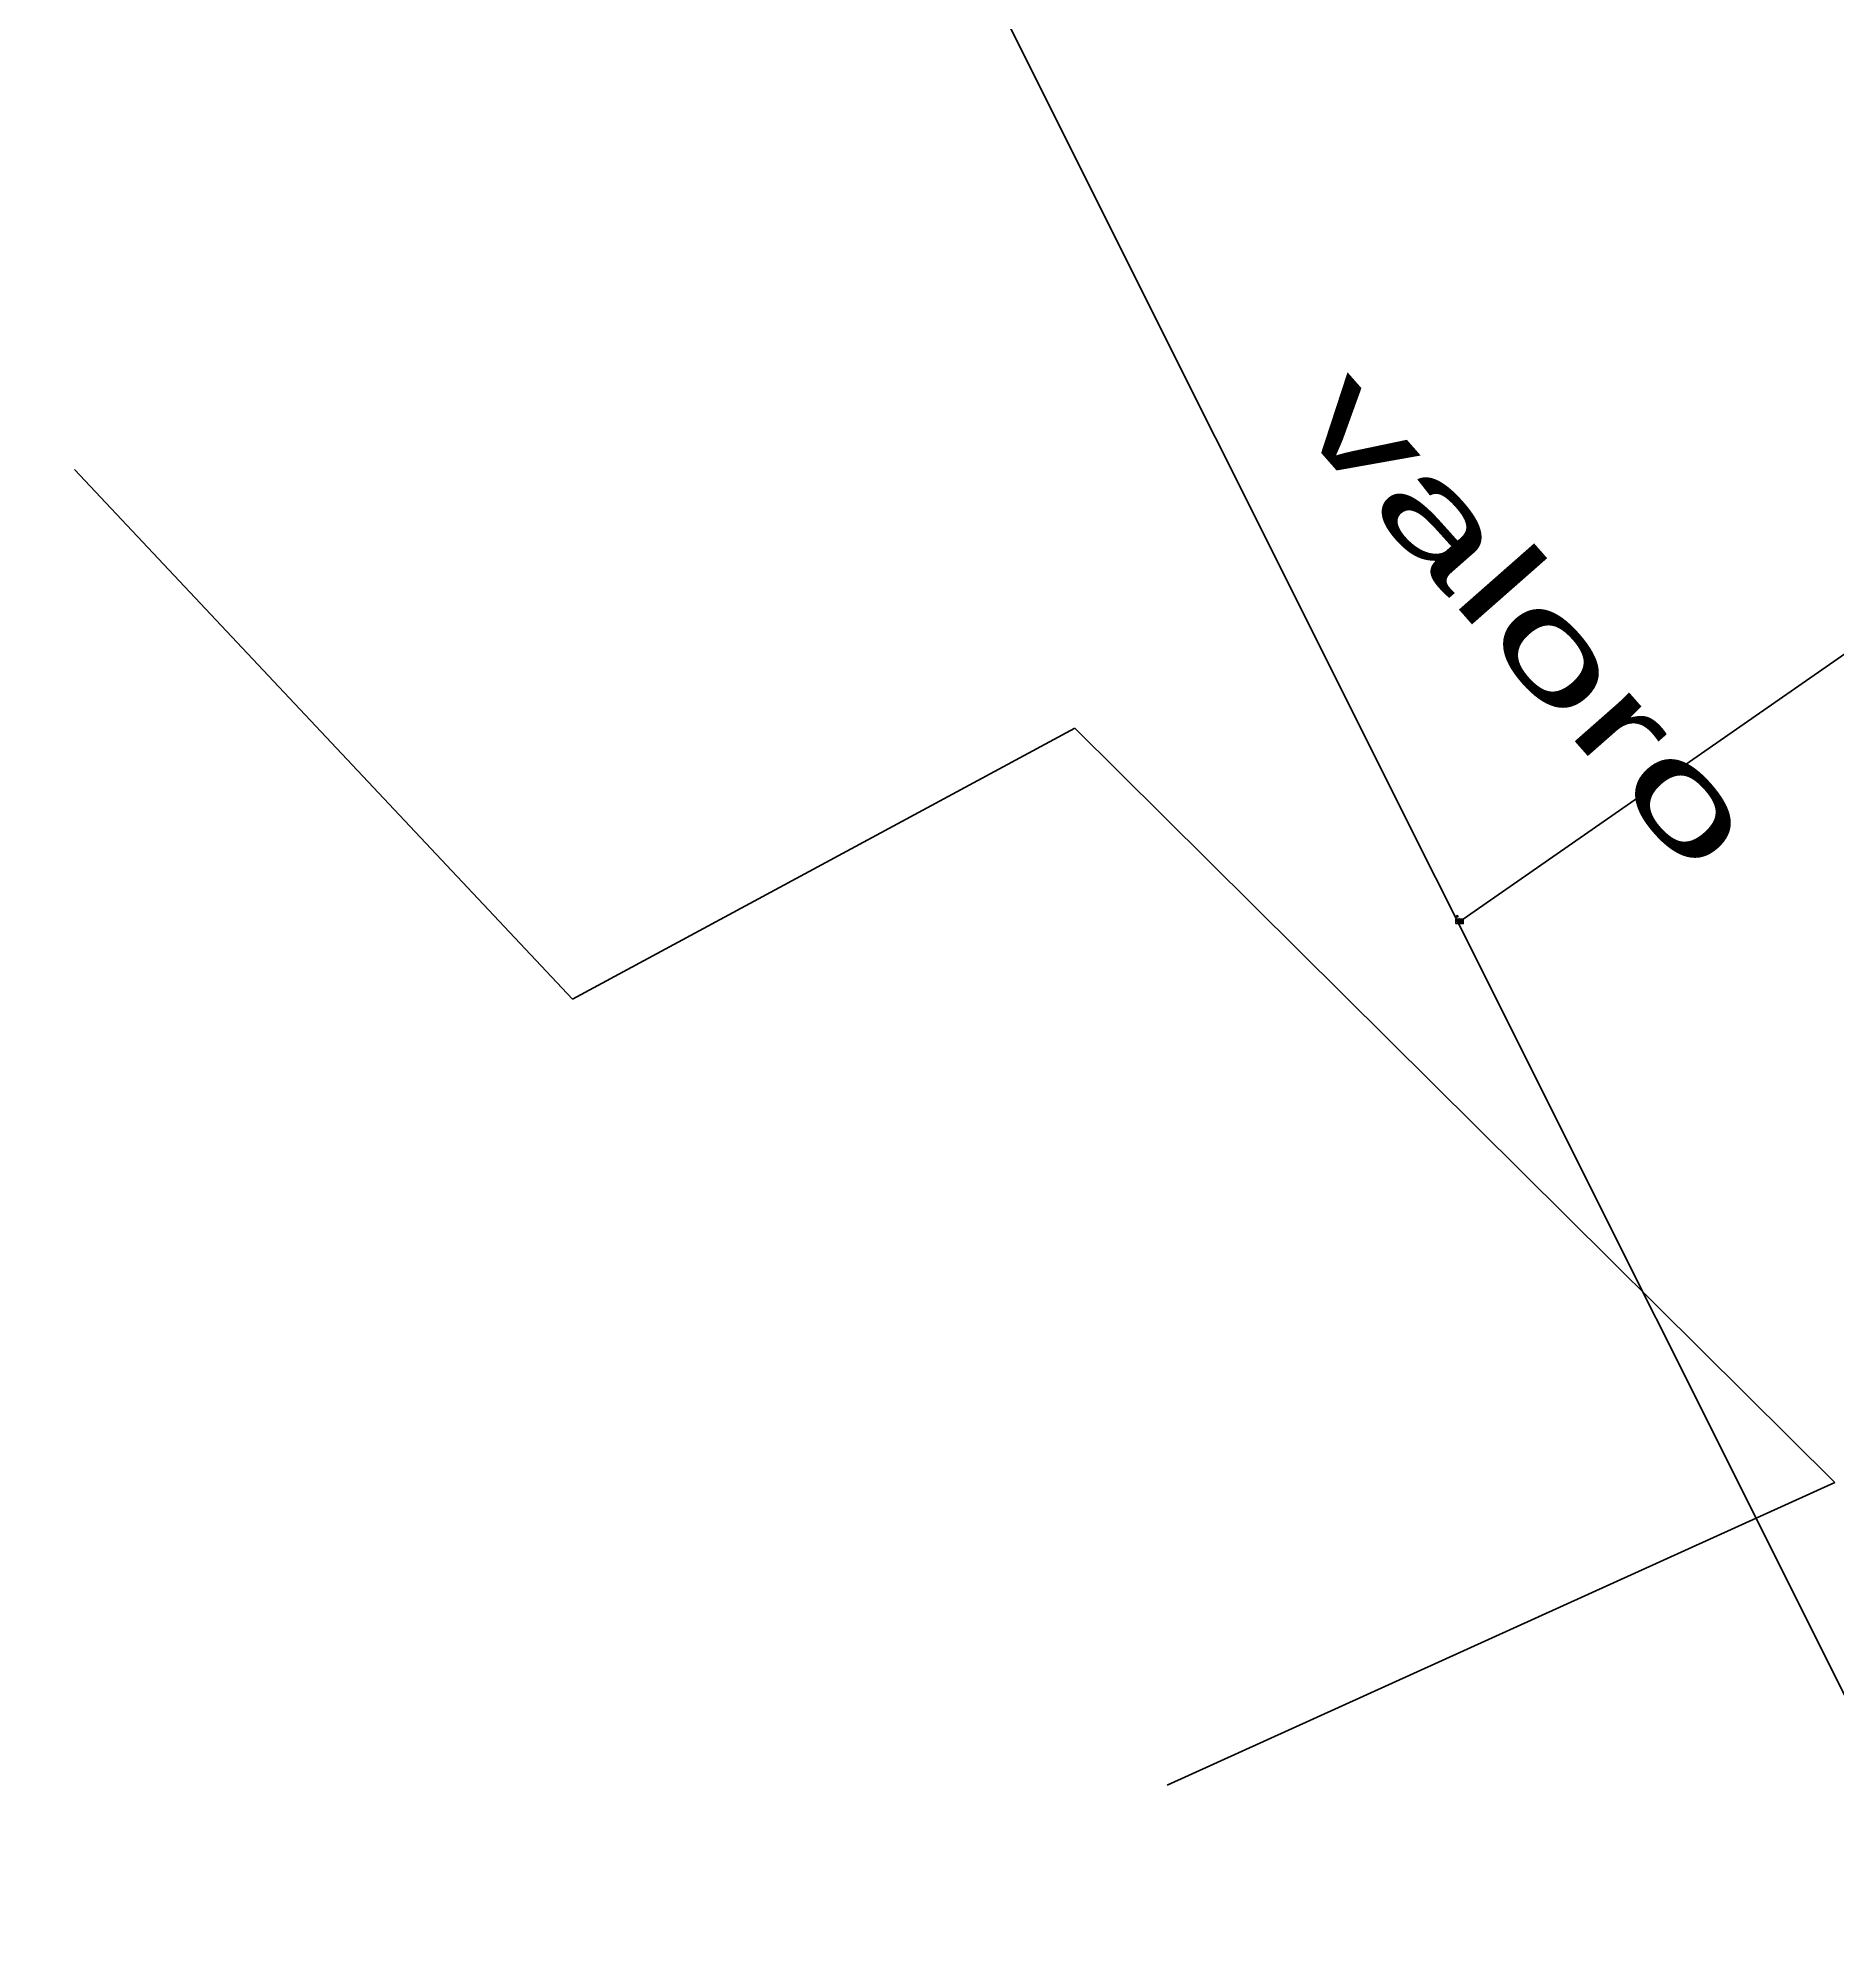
# Model space of a CAD drawing. Header units: millimetres. Extents: x -2750778 to 731427, y -1983468 to 1712338.
import ezdxf
from ezdxf import colors
from ezdxf.entities.mleader import LeaderData, LeaderLine
from ezdxf.enums import TextEntityAlignment as Align
from ezdxf.math import Vec2, Vec3

# ---------------------------------------------------------------- set-up
doc = ezdxf.new("R2010")
doc.units = ezdxf.units.MM
doc.set_wipeout_variables(frame=1)
doc.layers.add('Tavolo 2', color=2, linetype='Continuous')
doc.layers.add('Tavolo 3', color=4, linetype='Continuous')
doc.dimstyles.new('ISO-25', dxfattribs={"dimtxt": 2.5, "dimasz": 2.5, "dimexe": 1.25, "dimexo": 0.625, "dimtad": 1, "dimtxsty": 'Standard', "dimcen": 2.5, "dimadec": 0, "dimazin": 0, "dimtfac": 1, "dimtmove": 0, "dimatfit": 3, "dimfxl": 0, "dimarcsym": 0})

# ---------------------------------------------------------------- blocks, each defined once
blk = doc.blocks.new('bloko')
at = {"layer": 'Tavolo 3'}
for p, q in [((271.5, 828.3), (398.7, 91.3)), ((-313.4, 752), (-745.8, 777.4)), ((-237.1, 167.5), (-313.4, 752)), ((398.7, 91.3), (-237.1, 167.5))]:
    blk.add_line(p, q, dxfattribs=at)
blk.add_attdef('ETIKEDO', (-289.2, -218.1), '', height=100, dxfattribs=at)
blk = doc.blocks.new('CIRKLO_PUNKTOJ')
at = {"layer": 'Tavolo 3'}
blk.add_circle((0, 0), 130, dxfattribs=at)
for p in [(-84, 22), (-35, 58), (-30, 16), (12, 0), (17, 58), (106, 6), (-93, -47), (-72, -10), (-30, -21), (-4, -42), (33, -10), (70, -47)]:
    blk.add_point(p, dxfattribs=at)
blk = doc.blocks.new('*D3')
at = {"layer": 'Defpoints', "color": 0}
for p in [(-474, 10345, 1), (-54, 11790), (1042, 11471)]:
    blk.add_point(p, dxfattribs=at)
at = {"layer": 'Tavolo 3', "color": 0, "lineweight": -2}
for p, q in [((-473, 10345), (624, 10026)), ((-53, 11789), (1043, 11471)), ((623, 10029), (1042, 11469))]:
    blk.add_line(p, q, dxfattribs=at)
at = {"layer": 'Tavolo 3', "color": 0}
for points in [[(623, 10029), (624, 10029), (623, 10026)], [(1041, 11469), (1042, 11469), (1042, 11471)]]:
    blk.add_solid(points, dxfattribs=at)
at = {"layer": 'Tavolo 3', "color": 0, "insert": (830, 10749), "char_height": 2.5, "attachment_point": 5, "rotation": 73.803497}
blk.add_mtext('1504,68', dxfattribs=at)
blk = doc.blocks.new('*D5')
at = {"layer": 'Defpoints', "color": 0}
for p in [(0, 0), (3870, 4178), (4398, 4178)]:
    blk.add_point(p, dxfattribs=at)
at = {"layer": 'Tavolo 3', "color": 0, "lineweight": -2}
blk.add_line((3870, 4178), (4413, 4178), dxfattribs=at)
at = {"layer": 'Tavolo 3', "color": 0, "insert": (4406, 4180), "char_height": 2.5, "attachment_point": 5}
blk.add_mtext('4177,65', dxfattribs=at)
blk = doc.blocks.new('*D6')
at = {"layer": 'Defpoints', "color": 0}
for p in [(0, 0), (4631, 4516), (4821, 4199)]:
    blk.add_point(p, dxfattribs=at)
at = {"layer": 'Tavolo 3', "color": 0, "lineweight": -2}
for p, q in [((4631, 4515), (4631, 4209)), ((4631, 4209), (4821, 4204)), ((4821, 4204), (4821, 4183))]:
    blk.add_line(p, q, dxfattribs=at)
at = {"layer": 'Tavolo 3', "color": 0, "insert": (4819, 4191), "char_height": 2.5, "attachment_point": 5, "rotation": 90}
blk.add_mtext('4630,52', dxfattribs=at)
blk = doc.blocks.new('*D7')
at = {"layer": 'Defpoints', "color": 0}
for p in [(-277, 4702), (4, 4129), (173, 3208), (491, 4118), (491, 4118)]:
    blk.add_point(p, dxfattribs=at)
at = {"layer": 'Tavolo 3', "color": 0, "lineweight": -2}
blk.add_arc((491, 4118), 487, 143.043931, 250.455914, dxfattribs=at)
at = {"layer": 'Tavolo 3', "color": 0}
for points in [[(101, 4411), (102, 4411), (103, 4413)], [(328, 3660), (328, 3659), (330, 3658)]]:
    blk.add_solid(points, dxfattribs=at)
at = {"layer": 'Tavolo 3', "color": 0, "insert": (26, 3978), "char_height": 2.5, "attachment_point": 5, "rotation": 286.749923}
blk.add_mtext('108°', dxfattribs=at)
blk = doc.blocks.new('*D8')
at = {"layer": 'Defpoints', "color": 0}
for p in [(-781, 4621), (-277, 4702), (0, 0)]:
    blk.add_point(p, dxfattribs=at)
at = {"layer": 'Tavolo 3', "color": 0, "lineweight": -2}
for p, q in [((-776, 4621), (-796, 4621)), ((-771, 4702), (-776, 4621)), ((-277, 4702), (-771, 4702))]:
    blk.add_line(p, q, dxfattribs=at)
at = {"layer": 'Tavolo 3', "color": 0, "insert": (-789, 4623), "char_height": 2.5, "attachment_point": 5}
blk.add_mtext('4701,85', dxfattribs=at)
blk = doc.blocks.new('*D9')
at = {"color": 0, "lineweight": -2}
for p, q in [((-1069, 4152), (-1069, 2782)), ((-1067, 2783), (-794, 2783)), ((-791, 3228), (-791, 2782))]:
    blk.add_line(p, q, dxfattribs=at)
at = {"color": 0}
for points in [[(-1067, 2784), (-1067, 2783), (-1069, 2783)], [(-794, 2784), (-794, 2783), (-791, 2783)]]:
    blk.add_solid(points, dxfattribs=at)
at = {"layer": 'Defpoints', "color": 0}
for p in [(-1069, 4152), (-791, 3229), (-791, 2783)]:
    blk.add_point(p, dxfattribs=at)
at = {"color": 0, "insert": (-930, 2785), "char_height": 2.5, "attachment_point": 5}
blk.add_mtext('277,87', dxfattribs=at)
blk = doc.blocks.new('*D10')
at = {"color": 0, "lineweight": -2}
for p, q in [((-791, 3228), (-791, 2782)), ((-789, 2783), (-279, 2783)), ((-277, 4701), (-277, 2782))]:
    blk.add_line(p, q, dxfattribs=at)
at = {"color": 0}
for points in [[(-789, 2784), (-789, 2783), (-791, 2783)], [(-279, 2784), (-279, 2783), (-277, 2783)]]:
    blk.add_solid(points, dxfattribs=at)
at = {"layer": 'Defpoints', "color": 0}
for p in [(-791, 3229), (-277, 4702), (-277, 2783)]:
    blk.add_point(p, dxfattribs=at)
at = {"color": 0, "insert": (-534, 2785), "char_height": 2.5, "attachment_point": 5}
blk.add_mtext('514,34', dxfattribs=at)
blk = doc.blocks.new('*D11')
at = {"layer": 'Defpoints', "color": 0}
for p in [(-277, 4702), (173, 3208), (173, 2783)]:
    blk.add_point(p, dxfattribs=at)
at = {"layer": 'Tavolo 3', "color": 0, "lineweight": -2}
for p, q in [((-277, 4701), (-277, 2782)), ((-274, 2783), (170, 2783)), ((173, 3207), (173, 2782))]:
    blk.add_line(p, q, dxfattribs=at)
at = {"layer": 'Tavolo 3', "color": 0}
for points in [[(-274, 2784), (-274, 2783), (-277, 2783)], [(170, 2784), (170, 2783), (173, 2783)]]:
    blk.add_solid(points, dxfattribs=at)
at = {"layer": 'Tavolo 3', "color": 0, "insert": (-52, 2785), "char_height": 2.5, "attachment_point": 5}
blk.add_mtext('449,6', dxfattribs=at)
blk = doc.blocks.new('*D12')
at = {"color": 0, "lineweight": -2}
for p, q in [((173, 3207), (173, 2782)), ((175, 2783), (488, 2783)), ((491, 4118), (491, 2782))]:
    blk.add_line(p, q, dxfattribs=at)
at = {"color": 0}
for points in [[(175, 2784), (175, 2783), (173, 2783)], [(488, 2784), (488, 2783), (491, 2783)]]:
    blk.add_solid(points, dxfattribs=at)
at = {"layer": 'Defpoints', "color": 0}
for p in [(173, 3208), (491, 4118), (491, 2783)]:
    blk.add_point(p, dxfattribs=at)
at = {"color": 0, "insert": (332, 2785), "char_height": 2.5, "attachment_point": 5}
blk.add_mtext('317,88', dxfattribs=at)
blk = doc.blocks.new('*T13')
at = {"layer": 'Tavolo 3', "color": 0, "linetype": 'ByBlock', "lineweight": -2}
for p, q in [((0, 0), (571.5, 0)), ((0, 0), (0, -182)), ((571.5, 0), (571.5, -182)), ((0, -11), (571.5, -11)), ((0, -20), (571.5, -20)), ((0, -29), (571.5, -29)), ((0, -38), (571.5, -38)), ((0, -47), (571.5, -47)), ((0, -56), (571.5, -56)), ((0, -65), (571.5, -65)), ((0, -74), (571.5, -74)), ((0, -83), (571.5, -83)), ((0, -92), (571.5, -92)), ((0, -101), (571.5, -101)), ((0, -110), (571.5, -110)), ((0, -119), (571.5, -119)), ((0, -128), (571.5, -128)), ((0, -137), (571.5, -137)), ((0, -146), (571.5, -146)), ((0, -155), (571.5, -155)), ((0, -164), (571.5, -164)), ((0, -173), (571.5, -173)), ((0, -182), (571.5, -182)), ((63.5, -11), (63.5, -182)), ((127, -11), (127, -182)), ((190.5, -11), (190.5, -182)), ((254, -11), (254, -182)), ((317.5, -11), (317.5, -182)), ((381, -11), (381, -182)), ((444.5, -11), (444.5, -182)), ((508, -11), (508, -182))]:
    blk.add_line(p, q, dxfattribs=at)
at = {"layer": 'Tavolo 3', "color": 0}
for s, insert, char_height, width, attachment_point in [('test', (31.75, -15.5), 4.5, 60.5, 5), ('xx', (31.75, -21.5), 4.5, 60.5, 2), ('xx', (31.75, -30.5), 4.5, 60.5, 2), ('xx', (31.75, -39.5), 4.5, 60.5, 2), ('xx', (31.75, -48.5), 4.5, 60.5, 2), ('xx', (31.75, -57.5), 4.5, 60.5, 2), ('test', (285.75, -5.5), 6, 568.5, 5)]:
    blk.add_mtext(s, dxfattribs=dict(at, insert=insert, char_height=char_height, width=width, attachment_point=attachment_point))

msp = doc.modelspace()

# ---------------------------------------------------------------- hatches: boundary and pattern name
at = {"layer": 'Tavolo 3'}
h = msp.add_hatch(dxfattribs=at)
h.set_pattern_fill('ANGLE', color=256, scale=2, style=0)
h.set_pattern_definition([(0, (0, 0), (0, 13.97), [10.16, -3.81]), (90, (0, 0), (-13.97, 9e-16), [10.16, -3.81])])
h.paths.add_polyline_path([(1403.271, 1189.009), (1394.543, 1405.564), (1202.638, 1506.282), (1019.461, 1390.446), (1028.189, 1173.892), (1220.094, 1073.174)])

# ---------------------------------------------------------------- linework, layer by layer
at = {"layer": 'Tavolo 2'}
msp.add_xline((207.649, 690.264), (0.4474991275, -0.89428436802), dxfattribs=at)
msp.add_lwpolyline([(-1099.847, 919.402, -0.52056705), (-1050.607, 910.72, -0.52056705), (-1001.486, 901.382, -0.52056705), (-952.732, 890.291, -0.52056705), (-904.113, 878.62, -0.52056705), (-855.494, 866.95, -0.52056705), (-806.52, 856.874, -0.52056705), (-772.345, 820.377, -0.52056705), (-755.463, 773.313, -0.52056705), (-744.674, 724.491, -0.52056705), (-733.83, 675.681, -0.52056705), (-728.403, 625.976, -0.52056705), (-747.014, 579.569, -0.52056705), (-781.789, 543.643, -0.52056705), (-830.883, 534.168, -0.52056705), (-880.87, 532.994, -0.52056705), (-930.87, 532.975, -0.52056705), (-979.135, 546.032, -0.52056705), (-1018.905, 576.335, -0.52056705), (-1049.966, 615.517, -0.52056705), (-1075.266, 658.644, -0.52056705), (-1088.674, 706.812, -0.52056705), (-1099.768, 755.566, -0.52056705), (-1099.834, 805.566, -0.52056705), (-1099.846, 855.566, -0.52056705)], format="xyb", close=True, dxfattribs=at)
msp.add_lwpolyline([(571.681, 1289.728), (950.434, 1016.513), (797.052, 941.848), (600.408, 989.005), (478.489, 1142.265), (918.971, 1130.476), (571.681, 1289.728)], dxfattribs=at)
for points in [[(2370.861, 1518.86), (2792.304, 1518.86), (2792.304, 225.814), (1998.999, 37.555)], [(8752.364, 3390.766), (9130.411, 3390.766), (9130.411, 2685.642), (8752.364, 2685.642)]]:
    msp.add_lwpolyline(points, close=True, dxfattribs=at)
msp.add_arc((1061.049, 1142.37), 830.639, 264.922533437, 117.295890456, dxfattribs=at)
at = {"layer": 'Tavolo 2', "start_tangent": (-0.8122360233, -0.5833289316), "end_tangent": (-0.0360413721, -0.9993502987)}
msp.add_spline([(-1160.708, 1466.3), (-803.258, 1216.774), (-1263.536, 1021.067), (-1297.812, 1896.854), (-1493.675, 1867.498), (-1449.606, 1436.944)], degree=3, dxfattribs=at)
at = {"layer": 'Tavolo 3'}
for p, q in [((370.859, 730.63), (450.04, 619.219)), ((8445.647, 104.678), (8025.994, -346.896)), ((8735.804, 81.17), (8316.151, -370.404)), ((9049.488, 73.334), (8629.834, -378.24)), ((9276.908, 73.334), (8857.255, -378.24)), ((9692.538, 73.334), (9272.885, -378.24)), ((10006.222, 57.663), (9586.568, -393.911)), ((10351.273, 49.827), (9931.62, -401.747))]:
    msp.add_line(p, q, dxfattribs=at)
msp.add_ray((11211.63, 5441.204), (0.8208410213, 0.5711567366), dxfattribs=at)
for points in [[(-3088.145, 5441.204), (11211.63, 5441.204), (11211.63, -3064.577), (-3088.145, -3064.577)], [(1403.271, 1189.009), (1394.543, 1405.564), (1202.638, 1506.282), (1019.461, 1390.446), (1028.189, 1173.892), (1220.094, 1073.174)], [(8503.411, 2005.485), (9133.759, 1548.847), (8692.515, 934.749), (8156.72, 1344.148), (8235.513, 1879.516)], [(-695.197, -2203.551), (-512.5, -1800.153), (-538.199, -1358.058), (-766.406, -978.545), (-1144.842, -748.556), (-1586.812, -720.779), (-1991.065, -901.577), (-2264.992, -1249.532), (-2345.84, -1684.93), (-2215.087, -2108.029), (-1902.688, -2421.9), (-1480.209, -2554.64), (-1044.435, -2475.84)], [(5082.693, -160.817), (6444.578, -160.817), (6444.578, -1374.502), (5082.693, -1374.502)]]:
    msp.add_lwpolyline(points, close=True, dxfattribs=at)
msp.add_ellipse((3532.167, 2904.261), major_axis=(-1220.866, 355.802), ratio=0.5120328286, dxfattribs=at)
msp.add_point((3385.392, 3206.071), dxfattribs=at)

# ---------------------------------------------------------------- block references
msp.add_blockref('bloko', (3642.137, 6066.05), dxfattribs=at).add_auto_attribs({'ETIKEDO': 'valoro de la teksto en bloko'})
for p in [(8482.031, -1381.341), (8482.031, -1582.968), (8688.507, -1381.341), (8688.507, -1582.968), (8894.984, -1381.341), (8894.984, -1582.968), (9101.461, -1381.341), (9101.461, -1582.968)]:
    msp.add_blockref('CIRKLO_PUNKTOJ', p, dxfattribs=at)

# ---------------------------------------------------------------- texts
msp.add_text('teksto simpla', height=100, dxfattribs=at).set_placement((5881.253, 1296.905))
at = {"layer": 'Tavolo 3', "insert": (6909.324, 4954.118), "char_height": 50, "width": 1465.76528, "attachment_point": 1}
msp.add_mtext('Teksto granda nur por testi.\\PAlia linio.\\PAlia pli.', dxfattribs=at)
at = {"layer": 'Tavolo 3'}
for tag, p, s, height in [('ATRIBUTO', (0, 0), 'at', 2.5), ('ETIKEDO', (1190.16, 4832.124), 'valoro', 100)]:
    msp.add_attdef(tag, p, s, height=height, dxfattribs=at)

# ---------------------------------------------------------------- next in the draw order: wipeouts: each hides what was drawn before it
msp.add_wipeout([(4248.107, 358.603), (4546.106, 131.364), (4114.791, -377.964), (3565.846, 147.036), (3573.688, -550.353), (3409.004, -221.248), (3424.688, -542.517), (3188.158, -542.691), (3172.474, -707.244), (2937.211, -762.094), (2788.212, -699.408), (3611.63, 350.593)]).dxf.layer = 'Tavolo 3'

# ---------------------------------------------------------------- next in the draw order: linework, layer by layer
for points in [[(-2199.208, 10997.252), (-1219.899, 12535.435), (-54.055, 11789.649), (-1359.8, 10344.689)], [(-54.055, 11789.649, 1), (-1359.8, 10344.689, 1), (-473.759, 10344.689, 1), (-54.055, 11789.649, 1)]]:
    msp.add_3dface(points)
msp.add_lwpolyline([(-276.855, 4701.847), (-1069.059, 4152.277), (-791.191, 3229.02), (172.744, 3207.986), (490.622, 4118.243)], close=True, dxfattribs=at)
msp.add_polyline3d([(1945.932, 4029.762, 0), (2263.009, 4198.777, 0), (4263.009, 5198.777, 5), (3869.534, 4177.65, 0)], close=True, dxfattribs=at)
msp.add_arc((5929.404, 3203.807), 806.601, 236.705681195, 66.76476233, dxfattribs=at)
msp.add_solid([(8858.216, 4156.523), (9365.54, 4241.03), (9471.233, 3924.128), (8815.939, 3818.494)], dxfattribs=at)

# ---------------------------------------------------------------- next in the draw order: block references
msp.add_blockref('*T13', (3298.795, 839.613))
ref = msp.add_blockref('bloko', (0, 0), dxfattribs=dict(at, xscale=3256.517756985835, yscale=-1843.492018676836, zscale=3256.517756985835, rotation=311.3439199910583))
ref.add_attrib('ETIKEDO', 'valoro', (-320368.77, 972635.91), dxfattribs={"height": 184349.2019, "rotation": 311.343919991, "width": 1.766494})

# ---------------------------------------------------------------- next in the draw order: texts
msp.add_text('xx', height=280.7367, rotation=18.425456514, dxfattribs=at).set_placement((7526.492, 2445.251), (7970.4, 2593.139), align=Align.ALIGNED)

# ---------------------------------------------------------------- next in the draw order: dimensions: what is measured, and where the dimension line sits
for base, p1, p2, picture, middle in [((-791.191, 2783.28), (-1069.059, 4152.277), (-791.191, 3229.02), '*D9', (-930.125, 2785.364)), ((-276.855, 2783.28), (-791.191, 3229.02), (-276.855, 4701.847), '*D10', (-534.023, 2785.364)), ((490.622, 2783.28), (172.744, 3207.986), (490.622, 4118.243), '*D12', (331.683, 2785.364))]:
    dim = msp.add_linear_dim(base=base, p1=p1, p2=p2, dimstyle='ISO-25')
    dim.commit()
    dim.dimension.update_dxf_attribs({"geometry": picture, "text_midpoint": middle})
for feature_location, offset, dtype, picture, middle in [((-276.855, 4701.847), (-504.078, -80.534), 0, '*D8', (-788.641, 4623.396)), ((4630.519, 4515.679), (190.246, -316.902), 1, '*D6', (4818.682, 4190.652)), ((3869.534, 4177.65), (528.462, 0), 0, '*D5', (4405.913, 4179.733))]:
    dim = msp.add_ordinate_dim(feature_location=feature_location, offset=offset, dtype=dtype, origin=(0, 0), dimstyle='ISO-25', dxfattribs=at)
    dim.commit()
    dim.dimension.update_dxf_attribs({"geometry": picture, "text_midpoint": middle})
dim = msp.add_aligned_dim(p1=(-473.759, 10344.689, 1), p2=(-54.055, 11789.649), distance=-1141.634, dimstyle='ISO-25', dxfattribs=at)
dim.commit()
dim.dimension.update_dxf_attribs({"geometry": '*D3', "text_midpoint": (830.416, 10749.311)})
dim = msp.add_angular_dim_2l(base=(3.543, 4128.872), line1=((490.622, 4118.243), (-276.855, 4701.847)), line2=((172.744, 3207.986), (490.622, 4118.243)), dimstyle='ISO-25', dxfattribs=at)
dim.commit()
dim.dimension.update_dxf_attribs({"geometry": '*D7', "text_midpoint": (25.893, 3978.376)})
dim = msp.add_linear_dim(base=(172.744, 2783.28), p1=(-276.855, 4701.847), p2=(172.744, 3207.986), dimstyle='ISO-25', dxfattribs=at)
dim.commit()
dim.dimension.update_dxf_attribs({"geometry": '*D11', "text_midpoint": (-52.055, 2785.364)})

# ---------------------------------------------------------------- next in the draw order: meshes
mesh = msp.add_polyface(dxfattribs=at)
corners = [(7589.907, 3459.338), (7780.154, 3881.875), (8033.816, 4304.411), (7568.769, 4241.03), (7315.107, 4135.396), (8160.646, 4219.904)]
mesh.append_faces([[corners[k] for k in face] for face in [(1,), (2, 3), (0, 4, 3, 2)]])

# ---------------------------------------------------------------- next in the draw order: leaders
ml = msp.add_multileader_mtext('Standard', dxfattribs=at)
ml.set_content('xx\\P\\pxt1;xx', color=256)
ml.set_leader_properties()
ml.build(insert=Vec2(0, 0))
ml.multileader.update_dxf_attribs({"text_right_attachment_type": 6, "dogleg_length": 0.36})
ctx = ml.context
ctx.base_point, ctx.plane_origin = Vec3(-2239.128, 607.218), Vec3(-2577.704, 142.429)
ctx.right_attachment = 6
notes = []
notes.append((ctx, [(0, (1, 1, 0), (-2239.488, 607.218), (1, 0), 0.36, [(0, [(-2577.704, 142.429)], 0, [])])]))
ctx.mtext.insert, ctx.mtext.width, ctx.mtext.flow_direction = Vec3(-2237.128, 609.218), 9.30314, 5
for ctx, leaders in notes:
    for number, flags, end, landing, length, lines in leaders:
        leader = LeaderData()
        leader.index, (leader.has_last_leader_line, leader.has_dogleg_vector, leader.attachment_direction) = number, flags
        leader.last_leader_point, leader.dogleg_vector, leader.dogleg_length = Vec3(end), Vec3(landing), length
        for number, points, colour, breaks in lines:
            line = LeaderLine()
            line.index, line.vertices, line.color, line.breaks = number, Vec3.list(points), colors.encode_raw_color(colour), breaks
            leader.lines.append(line)
        ctx.leaders.append(leader)

# ---------------------------------------------------------------- next in the draw order: wipeouts: each hides what was drawn before it
msp.add_wipeout([(-1144.842, -748.556), (-766.406, -978.545), (-1140.287, -1632.224), (-1605.334, -1357.575)]).dxf.layer = 'Tavolo 3'

# ---------------------------------------------------------------- next in the draw order: linework, layer by layer
for p, q in [((3467.903, 1494.545), (3975.226, 1705.813)), ((3763.841, 1198.769), (3467.903, 1494.545)), ((3503.175, 1487.568), (3973.597, 1683.469)), ((3764.566, 1226.321), (3503.175, 1487.568)), ((4186.611, 1579.052), (3763.841, 1198.769)), ((4153.112, 1575.82), (3764.566, 1226.321)), ((3973.597, 1683.469), (4153.112, 1575.82)), ((3975.226, 1705.813), (4186.611, 1579.052))]:
    msp.add_line(p, q, dxfattribs=at)
msp.add_lwpolyline([(-2450.873, 2719.9, 0.52056705), (-2450.373, 2719.9, 0.52056705), (-2449.873, 2719.9, 0.52056705), (-2449.373, 2719.9, 0.52056705), (-2448.873, 2719.9, 0.52056705), (-2448.373, 2719.9, 0.52056705), (-2447.873, 2719.9, 0.52056705), (-2447.373, 2719.9, 0.52056705), (-2446.873, 2719.9, 0.52056705), (-2446.373, 2719.9, 0.52056705), (-2445.873, 2719.9, 0.52056705), (-2445.373, 2719.9, 0.52056705), (-2444.873, 2719.9, 0.52056705), (-2444.373, 2719.9, 0.52056705), (-2443.873, 2719.9, 0.52056705), (-2443.373, 2719.9, 0.52056705), (-2442.873, 2719.9, 0.52056705), (-2442.373, 2719.9, 0.52056705), (-2441.873, 2719.9, 0.52056705), (-2441.373, 2719.9, 0.52056705), (-2440.873, 2719.9, 0.52056705), (-2440.373, 2719.9, 0.52056705), (-2439.873, 2719.9, 0.52056705), (-2439.373, 2719.9, 0.52056705), (-2438.873, 2719.9, 0.52056705), (-2438.373, 2719.9, 0.52056705), (-2437.873, 2719.9, 0.52056705), (-2437.373, 2719.9, 0.52056705), (-2436.873, 2719.9, 0.52056705), (-2436.373, 2719.9, 0.52056705), (-2435.873, 2719.9, 0.52056705), (-2435.373, 2719.9, 0.52056705), (-2434.873, 2719.9, 0.52056705), (-2434.373, 2719.9, 0.52056705), (-2433.873, 2719.9, 0.52056705), (-2433.373, 2719.9, 0.52056705), (-2432.873, 2719.9, 0.52056705), (-2432.373, 2719.9, 0.52056705), (-2431.873, 2719.9, 0.52056705), (-2431.373, 2719.9, 0.52056705), (-2430.873, 2719.9, 0.52056705), (-2430.373, 2719.9, 0.52056705), (-2429.873, 2719.9, 0.52056705), (-2429.373, 2719.9, 0.52056705), (-2428.873, 2719.9, 0.52056705), (-2428.373, 2719.9, 0.52056705), (-2427.873, 2719.9, 0.52056705), (-2427.373, 2719.9, 0.52056705), (-2426.873, 2719.9, 0.52056705), (-2426.373, 2719.9, 0.52056705), (-2425.873, 2719.9, 0.52056705), (-2425.373, 2719.9, 0.52056705), (-2424.873, 2719.9, 0.52056705), (-2424.373, 2719.9, 0.52056705), (-2423.873, 2719.9, 0.52056705), (-2423.373, 2719.9, 0.52056705), (-2422.873, 2719.9, 0.52056705), (-2422.373, 2719.9, 0.52056705), (-2421.873, 2719.9, 0.52056705), (-2421.373, 2719.9, 0.52056705), (-2420.873, 2719.9, 0.52056705), (-2420.373, 2719.9, 0.52056705), (-2419.873, 2719.9, 0.52056705), (-2419.373, 2719.9, 0.52056705), (-2418.873, 2719.9, 0.52056705), (-2418.373, 2719.9, 0.52056705), (-2417.873, 2719.9, 0.52056705), (-2417.373, 2719.9, 0.52056705), (-2416.873, 2719.9, 0.52056705), (-2416.373, 2719.9, 0.52056705), (-2415.873, 2719.9, 0.52056705), (-2415.373, 2719.9, 0.52056705), (-2414.873, 2719.9, 0.52056705), (-2414.373, 2719.9, 0.52056705), (-2413.873, 2719.9, 0.52056705), (-2413.373, 2719.9, 0.52056705), (-2412.873, 2719.9, 0.52056705), (-2412.373, 2719.9, 0.52056705), (-2411.873, 2719.9, 0.52056705), (-2411.373, 2719.9, 0.52056705), (-2410.873, 2719.9, 0.52056705), (-2410.373, 2719.9, 0.52056705), (-2409.873, 2719.9, 0.52056705), (-2409.373, 2719.9, 0.52056705), (-2408.873, 2719.9, 0.52056705), (-2408.373, 2719.9, 0.52056705), (-2407.873, 2719.9, 0.52056705), (-2407.373, 2719.9, 0.52056705), (-2406.873, 2719.9, 0.52056705), (-2406.373, 2719.9, 0.52056705), (-2405.873, 2719.9, 0.52056705), (-2405.373, 2719.9, 0.52056705), (-2404.873, 2719.9, 0.52056705), (-2404.373, 2719.9, 0.52056705), (-2403.873, 2719.9, 0.52056705), (-2403.373, 2719.9, 0.52056705), (-2402.873, 2719.9, 0.52056705), (-2402.373, 2719.9, 0.52056705), (-2401.873, 2719.9, 0.52056705), (-2401.373, 2719.9, 0.52056705), (-2400.873, 2719.9, 0.52056705), (-2400.373, 2719.9, 0.52056705), (-2399.873, 2719.9, 0.52056705), (-2399.373, 2719.9, 0.52056705), (-2398.873, 2719.9, 0.52056705), (-2398.373, 2719.9, 0.52056705), (-2397.873, 2719.9, 0.52056705), (-2397.373, 2719.9, 0.52056705), (-2396.873, 2719.9, 0.52056705), (-2396.373, 2719.9, 0.52056705), (-2395.873, 2719.9, 0.52056705), (-2395.373, 2719.9, 0.52056705), (-2394.873, 2719.9, 0.52056705), (-2394.373, 2719.9, 0.52056705), (-2393.873, 2719.9, 0.52056705), (-2393.373, 2719.9, 0.52056705), (-2392.873, 2719.9, 0.52056705), (-2392.373, 2719.9, 0.52056705), (-2391.873, 2719.9, 0.52056705), (-2391.373, 2719.9, 0.52056705), (-2390.873, 2719.9, 0.52056705), (-2390.373, 2719.9, 0.52056705), (-2389.873, 2719.9, 0.52056705), (-2389.373, 2719.9, 0.52056705), (-2388.873, 2719.9, 0.52056705), (-2388.373, 2719.9, 0.52056705), (-2387.873, 2719.9, 0.52056705), (-2387.373, 2719.9, 0.52056705), (-2386.873, 2719.9, 0.52056705), (-2386.373, 2719.9, 0.52056705), (-2385.873, 2719.9, 0.52056705), (-2385.373, 2719.9, 0.52056705), (-2384.873, 2719.9, 0.52056705), (-2384.373, 2719.9, 0.52056705), (-2383.873, 2719.9, 0.52056705), (-2383.373, 2719.9, 0.52056705), (-2382.873, 2719.9, 0.52056705), (-2382.373, 2719.9, 0.52056705), (-2381.873, 2719.9, 0.52056705), (-2381.373, 2719.9, 0.52056705), (-2380.873, 2719.9, 0.52056705), (-2380.373, 2719.9, 0.52056705), (-2379.873, 2719.9, 0.52056705), (-2379.373, 2719.9, 0.52056705), (-2378.873, 2719.9, 0.52056705), (-2378.373, 2719.9, 0.52056705), (-2377.873, 2719.9, 0.52056705), (-2377.373, 2719.9, 0.52056705), (-2376.873, 2719.9, 0.52056705), (-2376.373, 2719.9, 0.52056705), (-2375.873, 2719.9, 0.52056705), (-2375.373, 2719.9, 0.52056705), (-2374.873, 2719.9, 0.52056705), (-2374.373, 2719.9, 0.52056705), (-2373.873, 2719.9, 0.52056705), (-2373.373, 2719.9, 0.52056705), (-2372.873, 2719.9, 0.52056705), (-2372.373, 2719.9, 0.52056705), (-2371.873, 2719.9, 0.52056705), (-2371.373, 2719.9, 0.52056705), (-2370.873, 2719.9, 0.52056705), (-2370.373, 2719.9, 0.52056705), (-2369.873, 2719.9, 0.52056705), (-2369.373, 2719.9, 0.52056705), (-2368.873, 2719.9, 0.52056705), (-2368.373, 2719.9, 0.52056705), (-2367.873, 2719.9, 0.52056705), (-2367.373, 2719.9, 0.52056705), (-2366.873, 2719.9, 0.52056705), (-2366.373, 2719.9, 0.52056705), (-2365.873, 2719.9, 0.52056705), (-2365.373, 2719.9, 0.52056705), (-2364.873, 2719.9, 0.52056705), (-2364.373, 2719.9, 0.52056705), (-2363.873, 2719.9, 0.52056705), (-2363.373, 2719.9, 0.52056705), (-2362.873, 2719.9, 0.52056705), (-2362.373, 2719.9, 0.52056705), (-2361.873, 2719.9, 0.52056705), (-2361.373, 2719.9, 0.52056705), (-2360.873, 2719.9, 0.52056705), (-2360.373, 2719.9, 0.52056705), (-2359.873, 2719.9, 0.52056705), (-2359.373, 2719.9, 0.52056705), (-2358.873, 2719.9, 0.52056705), (-2358.373, 2719.9, 0.52056705), (-2357.873, 2719.9, 0.52056705), (-2357.373, 2719.9, 0.52056705), (-2356.873, 2719.9, 0.52056705), (-2356.373, 2719.9, 0.52056705), (-2355.873, 2719.9, 0.52056705), (-2355.373, 2719.9, 0.52056705), (-2354.873, 2719.9, 0.52056705), (-2354.373, 2719.9, 0.52056705), (-2353.873, 2719.9, 0.52056705), (-2353.373, 2719.9, 0.52056705), (-2352.873, 2719.9, 0.52056705), (-2352.373, 2719.9, 0.52056705), (-2351.873, 2719.9, 0.52056705), (-2351.373, 2719.9, 0.52056705), (-2350.873, 2719.9, 0.52056705), (-2350.373, 2719.9, 0.52056705), (-2349.873, 2719.9, 0.52056705), (-2349.373, 2719.9, 0.52056705), (-2348.873, 2719.9, 0.52056705), (-2348.373, 2719.9, 0.52056705), (-2347.873, 2719.9, 0.52056705), (-2347.373, 2719.9, 0.52056705), (-2346.873, 2719.9, 0.52056705), (-2346.373, 2719.9, 0.52056705), (-2345.873, 2719.9, 0.52056705), (-2345.373, 2719.9, 0.52056705), (-2344.873, 2719.9, 0.52056705), (-2344.373, 2719.9, 0.52056705), (-2343.873, 2719.9, 0.52056705), (-2343.373, 2719.9, 0.52056705), (-2342.873, 2719.9, 0.52056705), (-2342.373, 2719.9, 0.52056705), (-2341.873, 2719.9, 0.52056705), (-2341.373, 2719.9, 0.52056705), (-2340.873, 2719.9, 0.52056705), (-2340.373, 2719.9, 0.52056705), (-2339.873, 2719.9, 0.52056705), (-2339.373, 2719.9, 0.52056705), (-2338.873, 2719.9, 0.52056705), (-2338.373, 2719.9, 0.52056705), (-2337.873, 2719.9, 0.52056705), (-2337.373, 2719.9, 0.52056705), (-2336.873, 2719.9, 0.52056705), (-2336.373, 2719.9, 0.52056705), (-2335.873, 2719.9, 0.52056705), (-2335.373, 2719.9, 0.52056705), (-2334.873, 2719.9, 0.52056705), (-2334.373, 2719.9, 0.52056705), (-2333.873, 2719.9, 0.52056705), (-2333.373, 2719.9, 0.52056705), (-2332.873, 2719.9, 0.52056705), (-2332.373, 2719.9, 0.52056705), (-2331.873, 2719.9, 0.52056705), (-2331.373, 2719.9, 0.52056705), (-2330.873, 2719.9, 0.52056705), (-2330.373, 2719.9, 0.52056705), (-2329.873, 2719.9, 0.52056705), (-2329.373, 2719.9, 0.52056705), (-2328.873, 2719.9, 0.52056705), (-2328.373, 2719.9, 0.52056705), (-2327.873, 2719.9, 0.52056705), (-2327.373, 2719.9, 0.52056705), (-2326.873, 2719.9, 0.52056705), (-2326.373, 2719.9, 0.52056705), (-2325.873, 2719.9, 0.52056705), (-2325.373, 2719.9, 0.52056705), (-2324.873, 2719.9, 0.52056705), (-2324.373, 2719.9, 0.52056705), (-2323.873, 2719.9, 0.52056705), (-2323.373, 2719.9, 0.52056705), (-2322.873, 2719.9, 0.52056705), (-2322.373, 2719.9, 0.52056705), (-2321.873, 2719.9, 0.52056705), (-2321.373, 2719.9, 0.52056705), (-2320.873, 2719.9, 0.52056705), (-2320.373, 2719.9, 0.52056705), (-2319.873, 2719.9, 0.52056705), (-2319.373, 2719.9, 0.52056705), (-2318.873, 2719.9, 0.52056705), (-2318.373, 2719.9, 0.52056705), (-2317.873, 2719.9, 0.52056705), (-2317.373, 2719.9, 0.52056705), (-2316.873, 2719.9, 0.52056705), (-2316.373, 2719.9, 0.52056705), (-2315.873, 2719.9, 0.52056705), (-2315.373, 2719.9, 0.52056705), (-2314.873, 2719.9, 0.52056705), (-2314.373, 2719.9, 0.52056705), (-2313.873, 2719.9, 0.52056705), (-2313.373, 2719.9, 0.52056705), (-2312.873, 2719.9, 0.52056705), (-2312.373, 2719.9, 0.52056705), (-2311.873, 2719.9, 0.52056705), (-2311.373, 2719.9, 0.52056705), (-2310.873, 2719.9, 0.52056705), (-2310.373, 2719.9, 0.52056705), (-2309.873, 2719.9, 0.52056705), (-2309.373, 2719.9, 0.52056705), (-2308.873, 2719.9, 0.52056705), (-2308.373, 2719.9, 0.52056705), (-2307.873, 2719.9, 0.52056705), (-2307.373, 2719.9, 0.52056705), (-2306.873, 2719.9, 0.52056705), (-2306.373, 2719.9, 0.52056705), (-2305.873, 2719.9, 0.52056705), (-2305.373, 2719.9, 0.52056705), (-2304.873, 2719.9, 0.52056705), (-2304.373, 2719.9, 0.52056705), (-2303.873, 2719.9, 0.52056705), (-2303.373, 2719.9, 0.52056705), (-2302.873, 2719.9, 0.52056705), (-2302.373, 2719.9, 0.52056705), (-2301.873, 2719.9, 0.52056705), (-2301.373, 2719.9, 0.52056705), (-2300.873, 2719.9, 0.52056705), (-2300.373, 2719.9, 0.52056705), (-2299.873, 2719.9, 0.52056705), (-2299.373, 2719.9, 0.52056705), (-2298.873, 2719.9, 0.52056705), (-2298.373, 2719.9, 0.52056705), (-2297.873, 2719.9, 0.52056705), (-2297.373, 2719.9, 0.52056705), (-2296.873, 2719.9, 0.52056705), (-2296.373, 2719.9, 0.52056705), (-2295.873, 2719.9, 0.52056705), (-2295.373, 2719.9, 0.52056705), (-2294.873, 2719.9, 0.52056705), (-2294.373, 2719.9, 0.52056705), (-2293.873, 2719.9, 0.52056705), (-2293.373, 2719.9, 0.52056705), (-2292.873, 2719.9, 0.52056705), (-2292.373, 2719.9, 0.52056705), (-2291.873, 2719.9, 0.52056705), (-2291.373, 2719.9, 0.52056705), (-2290.873, 2719.9, 0.52056705), (-2290.373, 2719.9, 0.52056705), (-2289.873, 2719.9, 0.52056705), (-2289.373, 2719.9, 0.52056705), (-2288.873, 2719.9, 0.52056705), (-2288.373, 2719.9, 0.52056705), (-2287.873, 2719.9, 0.52056705), (-2287.373, 2719.9, 0.52056705), (-2286.873, 2719.9, 0.52056705), (-2286.373, 2719.9, 0.52056705), (-2285.873, 2719.9, 0.52056705), (-2285.373, 2719.9, 0.52056705), (-2284.873, 2719.9, 0.52056705), (-2284.373, 2719.9, 0.52056705), (-2283.873, 2719.9, 0.52056705), (-2283.373, 2719.9, 0.52056705), (-2282.873, 2719.9, 0.52056705), (-2282.373, 2719.9, 0.52056705), (-2281.873, 2719.9, 0.52056705), (-2281.373, 2719.9, 0.52056705), (-2280.873, 2719.9, 0.52056705), (-2280.373, 2719.9, 0.52056705), (-2279.873, 2719.9, 0.52056705), (-2279.373, 2719.9, 0.52056705), (-2278.873, 2719.9, 0.52056705), (-2278.373, 2719.9, 0.52056705), (-2277.873, 2719.9, 0.52056705), (-2277.373, 2719.9, 0.52056705), (-2276.873, 2719.9, 0.52056705), (-2276.373, 2719.9, 0.52056705), (-2275.873, 2719.9, 0.52056705), (-2275.373, 2719.9, 0.52056705), (-2274.873, 2719.9, 0.52056705), (-2274.373, 2719.9, 0.52056705), (-2273.873, 2719.9, 0.52056705), (-2273.373, 2719.9, 0.52056705), (-2272.873, 2719.9, 0.52056705), (-2272.373, 2719.9, 0.52056705), (-2271.873, 2719.9, 0.52056705), (-2271.373, 2719.9, 0.52056705), (-2270.873, 2719.9, 0.52056705), (-2270.373, 2719.9, 0.52056705), (-2269.873, 2719.9, 0.52056705), (-2269.373, 2719.9, 0.52056705), (-2268.873, 2719.9, 0.52056705), (-2268.373, 2719.9, 0.52056705), (-2267.873, 2719.9, 0.52056705), (-2267.373, 2719.9, 0.52056705), (-2266.873, 2719.9, 0.52056705), (-2266.373, 2719.9, 0.52056705), (-2265.873, 2719.9, 0.52056705), (-2265.373, 2719.9, 0.52056705), (-2264.873, 2719.9, 0.52056705), (-2264.373, 2719.9, 0.52056705), (-2263.873, 2719.9, 0.52056705), (-2263.373, 2719.9, 0.52056705), (-2262.873, 2719.9, 0.52056705), (-2262.373, 2719.9, 0.52056705), (-2261.873, 2719.9, 0.52056705), (-2261.373, 2719.9, 0.52056705), (-2260.873, 2719.9, 0.52056705), (-2260.373, 2719.9, 0.52056705), (-2259.873, 2719.9, 0.52056705), (-2259.373, 2719.9, 0.52056705), (-2258.873, 2719.9, 0.52056705), (-2258.373, 2719.9, 0.52056705), (-2257.873, 2719.9, 0.52056705), (-2257.373, 2719.9, 0.52056705), (-2256.873, 2719.9, 0.52056705), (-2256.373, 2719.9, 0.52056705), (-2255.873, 2719.9, 0.52056705), (-2255.373, 2719.9, 0.52056705), (-2254.873, 2719.9, 0.52056705), (-2254.373, 2719.9, 0.52056705), (-2253.873, 2719.9, 0.52056705), (-2253.373, 2719.9, 0.52056705), (-2252.873, 2719.9, 0.52056705), (-2252.373, 2719.9, 0.52056705), (-2251.873, 2719.9, 0.52056705), (-2251.373, 2719.9, 0.52056705), (-2250.873, 2719.9, 0.52056705), (-2250.373, 2719.9, 0.52056705), (-2249.873, 2719.9, 0.52056705), (-2249.373, 2719.9, 0.52056705), (-2248.873, 2719.9, 0.52056705), (-2248.373, 2719.9, 0.52056705), (-2247.873, 2719.9, 0.52056705), (-2247.373, 2719.9, 0.52056705), (-2246.873, 2719.9, 0.52056705), (-2246.373, 2719.9, 0.52056705), (-2245.873, 2719.9, 0.52056705), (-2245.373, 2719.9, 0.52056705), (-2244.873, 2719.9, 0.52056705), (-2244.373, 2719.9, 0.52056705), (-2243.873, 2719.9, 0.52056705), (-2243.373, 2719.9, 0.52056705), (-2242.873, 2719.9, 0.52056705), (-2242.373, 2719.9, 0.52056705), (-2241.873, 2719.9, 0.52056705), (-2241.373, 2719.9, 0.52056705), (-2240.873, 2719.9, 0.52056705), (-2240.373, 2719.9, 0.52056705), (-2239.873, 2719.9, 0.52056705), (-2239.373, 2719.9, 0.52056705), (-2238.873, 2719.9, 0.52056705), (-2238.373, 2719.9, 0.52056705), (-2237.873, 2719.9, 0.52056705), (-2237.373, 2719.9, 0.52056705), (-2236.873, 2719.9, 0.52056705), (-2236.373, 2719.9, 0.52056705), (-2235.873, 2719.9, 0.52056705), (-2235.373, 2719.9, 0.52056705), (-2234.873, 2719.9, 0.52056705), (-2234.373, 2719.9, 0.52056705), (-2233.873, 2719.9, 0.52056705), (-2233.373, 2719.9, 0.52056705), (-2232.873, 2719.9, 0.52056705), (-2232.373, 2719.9, 0.52056705), (-2231.873, 2719.9, 0.52056705), (-2231.373, 2719.9, 0.52056705), (-2230.873, 2719.9, 0.52056705), (-2230.373, 2719.9, 0.52056705), (-2229.873, 2719.9, 0.52056705), (-2229.373, 2719.9, 0.52056705), (-2228.873, 2719.9, 0.52056705), (-2228.373, 2719.9, 0.52056705), (-2227.873, 2719.9, 0.52056705), (-2227.373, 2719.9, 0.52056705), (-2226.873, 2719.9, 0.52056705), (-2226.373, 2719.9, 0.52056705), (-2225.873, 2719.9, 0.52056705), (-2225.373, 2719.9, 0.52056705), (-2224.873, 2719.9, 0.52056705), (-2224.373, 2719.9, 0.52056705), (-2223.873, 2719.9, 0.52056705), (-2223.373, 2719.9, 0.52056705), (-2222.873, 2719.9, 0.52056705), (-2222.373, 2719.9, 0.52056705), (-2221.873, 2719.9, 0.52056705), (-2221.373, 2719.9, 0.52056705), (-2220.873, 2719.9, 0.52056705), (-2220.373, 2719.9, 0.52056705), (-2219.873, 2719.9, 0.52056705), (-2219.373, 2719.9, 0.52056705), (-2218.873, 2719.9, 0.52056705), (-2218.373, 2719.9, 0.52056705), (-2217.873, 2719.9, 0.52056705), (-2217.373, 2719.9, 0.52056705), (-2216.873, 2719.9, 0.52056705), (-2216.373, 2719.9, 0.52056705), (-2215.873, 2719.9, 0.52056705), (-2215.373, 2719.9, 0.52056705), (-2214.873, 2719.9, 0.52056705), (-2214.373, 2719.9, 0.52056705), (-2213.873, 2719.9, 0.52056705), (-2213.373, 2719.9, 0.52056705), (-2212.873, 2719.9, 0.52056705), (-2212.373, 2719.9, 0.52056705), (-2211.873, 2719.9, 0.52056705), (-2211.373, 2719.9, 0.52056705), (-2210.873, 2719.9, 0.52056705), (-2210.373, 2719.9, 0.52056705), (-2209.873, 2719.9, 0.52056705), (-2209.373, 2719.9, 0.52056705), (-2208.873, 2719.9, 0.52056705), (-2208.373, 2719.9, 0.52056705), (-2207.873, 2719.9, 0.52056705), (-2207.373, 2719.9, 0.52056705), (-2206.873, 2719.9, 0.52056705), (-2206.373, 2719.9, 0.52056705), (-2205.873, 2719.9, 0.52056705), (-2205.373, 2719.9, 0.52056705), (-2204.873, 2719.9, 0.52056705), (-2204.373, 2719.9, 0.52056705), (-2203.873, 2719.9, 0.52056705), (-2203.373, 2719.9, 0.52056705), (-2202.873, 2719.9, 0.52056705), (-2202.373, 2719.9, 0.52056705), (-2201.873, 2719.9, 0.52056705), (-2201.373, 2719.9, 0.52056705), (-2200.873, 2719.9, 0.52056705), (-2200.373, 2719.9, 0.52056705), (-2199.873, 2719.9, 0.52056705), (-2199.373, 2719.9, 0.52056705), (-2198.873, 2719.9, 0.52056705), (-2198.373, 2719.9, 0.52056705), (-2197.873, 2719.9, 0.52056705), (-2197.373, 2719.9, 0.52056705), (-2196.873, 2719.9, 0.52056705), (-2196.373, 2719.9, 0.52056705), (-2195.873, 2719.9, 0.52056705), (-2195.373, 2719.9, 0.52056705), (-2194.873, 2719.9, 0.52056705), (-2194.373, 2719.9, 0.52056705), (-2193.873, 2719.9, 0.52056705), (-2193.373, 2719.9, 0.52056705), (-2192.873, 2719.9, 0.52056705), (-2192.373, 2719.9, 0.52056705), (-2191.873, 2719.9, 0.52056705), (-2191.373, 2719.9, 0.52056705), (-2190.873, 2719.9, 0.52056705), (-2190.373, 2719.9, 0.52056705), (-2189.873, 2719.9, 0.52056705), (-2189.373, 2719.9, 0.52056705), (-2188.873, 2719.9, 0.52056705), (-2188.373, 2719.9, 0.52056705), (-2187.873, 2719.9, 0.52056705), (-2187.373, 2719.9, 0.52056705), (-2186.873, 2719.9, 0.52056705), (-2186.373, 2719.9, 0.52056705), (-2185.873, 2719.9, 0.52056705), (-2185.373, 2719.9, 0.52056705), (-2184.873, 2719.9, 0.52056705), (-2184.373, 2719.9, 0.52056705), (-2183.873, 2719.9, 0.52056705), (-2183.373, 2719.9, 0.52056705), (-2182.873, 2719.9, 0.52056705), (-2182.373, 2719.9, 0.52056705), (-2181.873, 2719.9, 0.52056705), (-2181.373, 2719.9, 0.52056705), (-2180.873, 2719.9, 0.52056705), (-2180.373, 2719.9, 0.52056705), (-2179.873, 2719.9, 0.52056705), (-2179.373, 2719.9, 0.52056705), (-2178.873, 2719.9, 0.52056705), (-2178.373, 2719.9, 0.52056705), (-2177.873, 2719.9, 0.52056705), (-2177.373, 2719.9, 0.52056705), (-2176.873, 2719.9, 0.52056705), (-2176.373, 2719.9, 0.52056705), (-2175.873, 2719.9, 0.52056705), (-2175.373, 2719.9, 0.52056705), (-2174.873, 2719.9, 0.52056705), (-2174.373, 2719.9, 0.52056705), (-2173.873, 2719.9, 0.52056705), (-2173.373, 2719.9, 0.52056705), (-2172.873, 2719.9, 0.52056705), (-2172.373, 2719.9, 0.52056705), (-2171.873, 2719.9, 0.52056705), (-2171.373, 2719.9, 0.52056705), (-2170.873, 2719.9, 0.52056705), (-2170.373, 2719.9, 0.52056705), (-2169.873, 2719.9, 0.52056705), (-2169.373, 2719.9, 0.52056705), (-2168.873, 2719.9, 0.52056705), (-2168.373, 2719.9, 0.52056705), (-2167.873, 2719.9, 0.52056705), (-2167.373, 2719.9, 0.52056705), (-2166.873, 2719.9, 0.52056705), (-2166.373, 2719.9, 0.52056705), (-2165.873, 2719.9, 0.52056705), (-2165.373, 2719.9, 0.52056705), (-2164.873, 2719.9, 0.52056705), (-2164.373, 2719.9, 0.52056705), (-2163.873, 2719.9, 0.52056705), (-2163.373, 2719.9, 0.52056705), (-2162.873, 2719.9, 0.52056705), (-2162.373, 2719.9, 0.52056705), (-2161.873, 2719.9, 0.52056705), (-2161.373, 2719.9, 0.52056705), (-2160.873, 2719.9, 0.52056705), (-2160.373, 2719.9, 0.52056705), (-2159.873, 2719.9, 0.52056705), (-2159.373, 2719.9, 0.52056705), (-2158.873, 2719.9, 0.52056705), (-2158.373, 2719.9, 0.52056705), (-2157.873, 2719.9, 0.52056705), (-2157.373, 2719.9, 0.52056705), (-2156.873, 2719.9, 0.52056705), (-2156.373, 2719.9, 0.52056705), (-2155.873, 2719.9, 0.52056705), (-2155.373, 2719.9, 0.52056705), (-2154.873, 2719.9, 0.52056705), (-2154.373, 2719.9, 0.52056705), (-2153.873, 2719.9, 0.52056705), (-2153.373, 2719.9, 0.52056705), (-2152.873, 2719.9, 0.52056705), (-2152.373, 2719.9, 0.52056705), (-2151.873, 2719.9, 0.52056705), (-2151.373, 2719.9, 0.52056705), (-2150.873, 2719.9, 0.52056705), (-2150.373, 2719.9, 0.52056705), (-2149.873, 2719.9, 0.52056705), (-2149.373, 2719.9, 0.52056705), (-2148.873, 2719.9, 0.52056705), (-2148.373, 2719.9, 0.52056705), (-2147.873, 2719.9, 0.52056705), (-2147.373, 2719.9, 0.52056705), (-2146.873, 2719.9, 0.52056705), (-2146.373, 2719.9, 0.52056705), (-2145.873, 2719.9, 0.52056705), (-2145.373, 2719.9, 0.52056705), (-2144.873, 2719.9, 0.52056705), (-2144.373, 2719.9, 0.52056705), (-2143.873, 2719.9, 0.52056705), (-2143.373, 2719.9, 0.52056705), (-2142.873, 2719.9, 0.52056705), (-2142.373, 2719.9, 0.52056705), (-2141.873, 2719.9, 0.52056705), (-2141.373, 2719.9, 0.52056705), (-2140.873, 2719.9, 0.52056705), (-2140.373, 2719.9, 0.52056705), (-2139.873, 2719.9, 0.52056705), (-2139.373, 2719.9, 0.52056705), (-2138.873, 2719.9, 0.52056705), (-2138.373, 2719.9, 0.52056705), (-2137.873, 2719.9, 0.52056705), (-2137.373, 2719.9, 0.52056705), (-2136.873, 2719.9, 0.52056705), (-2136.373, 2719.9, 0.52056705), (-2135.873, 2719.9, 0.52056705), (-2135.373, 2719.9, 0.52056705), (-2134.873, 2719.9, 0.52056705), (-2134.373, 2719.9, 0.52056705), (-2133.873, 2719.9, 0.52056705), (-2133.373, 2719.9, 0.52056705), (-2132.873, 2719.9, 0.52056705), (-2132.373, 2719.9, 0.52056705), (-2131.873, 2719.9, 0.52056705), (-2131.373, 2719.9, 0.52056705), (-2130.873, 2719.9, 0.52056705), (-2130.373, 2719.9, 0.52056705), (-2129.873, 2719.9, 0.52056705), (-2129.373, 2719.9, 0.52056705), (-2128.873, 2719.9, 0.52056705), (-2128.373, 2719.9, 0.52056705), (-2127.873, 2719.9, 0.52056705), (-2127.373, 2719.9, 0.52056705), (-2126.873, 2719.9, 0.52056705), (-2126.373, 2719.9, 0.52056705), (-2125.873, 2719.9, 0.52056705), (-2125.373, 2719.9, 0.52056705), (-2124.873, 2719.9, 0.52056705), (-2124.373, 2719.9, 0.52056705), (-2123.873, 2719.9, 0.52056705), (-2123.373, 2719.9, 0.52056705), (-2122.873, 2719.9, 0.52056705), (-2122.373, 2719.9, 0.52056705), (-2121.873, 2719.9, 0.52056705), (-2121.373, 2719.9, 0.52056705), (-2120.873, 2719.9, 0.52056705), (-2120.373, 2719.9, 0.52056705), (-2119.873, 2719.9, 0.52056705), (-2119.373, 2719.9, 0.52056705), (-2118.873, 2719.9, 0.52056705), (-2118.373, 2719.9, 0.52056705), (-2117.873, 2719.9, 0.52056705), (-2117.373, 2719.9, 0.52056705), (-2116.873, 2719.9, 0.52056705), (-2116.373, 2719.9, 0.52056705), (-2115.873, 2719.9, 0.52056705), (-2115.373, 2719.9, 0.52056705), (-2114.873, 2719.9, 0.52056705), (-2114.373, 2719.9, 0.52056705), (-2113.873, 2719.9, 0.52056705), (-2113.373, 2719.9, 0.52056705), (-2112.873, 2719.9, 0.52056705), (-2112.373, 2719.9, 0.52056705), (-2111.873, 2719.9, 0.52056705), (-2111.373, 2719.9, 0.52056705), (-2110.873, 2719.9, 0.52056705), (-2110.373, 2719.9, 0.52056705), (-2109.873, 2719.9, 0.52056705), (-2109.373, 2719.9, 0.52056705), (-2108.873, 2719.9, 0.52056705), (-2108.373, 2719.9, 0.52056705), (-2107.873, 2719.9, 0.52056705), (-2107.373, 2719.9, 0.52056705), (-2106.873, 2719.9, 0.52056705), (-2106.373, 2719.9, 0.52056705), (-2105.873, 2719.9, 0.52056705), (-2105.373, 2719.9, 0.52056705), (-2104.873, 2719.9, 0.52056705), (-2104.373, 2719.9, 0.52056705), (-2103.873, 2719.9, 0.52056705), (-2103.373, 2719.9, 0.52056705), (-2102.873, 2719.9, 0.52056705), (-2102.373, 2719.9, 0.52056705), (-2101.873, 2719.9, 0.52056705), (-2101.373, 2719.9, 0.52056705), (-2100.873, 2719.9, 0.52056705), (-2100.373, 2719.9, 0.52056705), (-2099.873, 2719.9, 0.52056705), (-2099.373, 2719.9, 0.52056705), (-2098.873, 2719.9, 0.52056705), (-2098.373, 2719.9, 0.52056705), (-2097.873, 2719.9, 0.52056705), (-2097.373, 2719.9, 0.52056705), (-2096.873, 2719.9, 0.52056705), (-2096.373, 2719.9, 0.52056705), (-2095.873, 2719.9, 0.52056705), (-2095.373, 2719.9, 0.52056705), (-2094.873, 2719.9, 0.52056705), (-2094.373, 2719.9, 0.52056705), (-2093.873, 2719.9, 0.52056705), (-2093.373, 2719.9, 0.52056705), (-2092.873, 2719.9, 0.52056705), (-2092.373, 2719.9, 0.52056705), (-2091.873, 2719.9, 0.52056705), (-2091.373, 2719.9, 0.52056705), (-2090.873, 2719.9, 0.52056705), (-2090.373, 2719.9, 0.52056705), (-2089.873, 2719.9, 0.52056705), (-2089.373, 2719.9, 0.52056705), (-2088.873, 2719.9, 0.52056705), (-2088.373, 2719.9, 0.52056705), (-2087.873, 2719.9, 0.52056705), (-2087.373, 2719.9, 0.52056705), (-2086.873, 2719.9, 0.52056705), (-2086.373, 2719.9, 0.52056705), (-2085.873, 2719.9, 0.52056705), (-2085.373, 2719.9, 0.52056705), (-2084.873, 2719.9, 0.52056705), (-2084.373, 2719.9, 0.52056705), (-2083.873, 2719.9, 0.52056705), (-2083.373, 2719.9, 0.52056705), (-2082.873, 2719.9, 0.52056705), (-2082.373, 2719.9, 0.52056705), (-2081.873, 2719.9, 0.52056705), (-2081.373, 2719.9, 0.52056705), (-2080.873, 2719.9, 0.52056705), (-2080.373, 2719.9, 0.52056705), (-2079.873, 2719.9, 0.52056705), (-2079.373, 2719.9, 0.52056705), (-2078.873, 2719.9, 0.52056705), (-2078.373, 2719.9, 0.52056705), (-2077.873, 2719.9, 0.52056705), (-2077.373, 2719.9, 0.52056705), (-2076.873, 2719.9, 0.52056705), (-2076.373, 2719.9, 0.52056705), (-2075.873, 2719.9, 0.52056705), (-2075.373, 2719.9, 0.52056705), (-2074.873, 2719.9, 0.52056705), (-2074.373, 2719.9, 0.52056705), (-2073.873, 2719.9, 0.52056705), (-2073.373, 2719.9, 0.52056705), (-2072.873, 2719.9, 0.52056705), (-2072.373, 2719.9, 0.52056705), (-2071.873, 2719.9, 0.52056705), (-2071.373, 2719.9, 0.52056705), (-2070.873, 2719.9, 0.52056705), (-2070.373, 2719.9, 0.52056705), (-2069.873, 2719.9, 0.52056705), (-2069.373, 2719.9, 0.52056705), (-2068.873, 2719.9, 0.52056705), (-2068.373, 2719.9, 0.52056705), (-2067.873, 2719.9, 0.52056705), (-2067.373, 2719.9, 0.52056705), (-2066.873, 2719.9, 0.52056705), (-2066.373, 2719.9, 0.52056705), (-2065.873, 2719.9, 0.52056705), (-2065.373, 2719.9, 0.52056705), (-2064.873, 2719.9, 0.52056705), (-2064.373, 2719.9, 0.52056705), (-2063.873, 2719.9, 0.52056705), (-2063.373, 2719.9, 0.52056705), (-2062.873, 2719.9, 0.52056705), (-2062.373, 2719.9, 0.52056705), (-2061.873, 2719.9, 0.52056705), (-2061.373, 2719.9, 0.52056705), (-2060.873, 2719.9, 0.52056705), (-2060.373, 2719.9, 0.52056705), (-2059.873, 2719.9, 0.52056705), (-2059.373, 2719.9, 0.52056705), (-2058.873, 2719.9, 0.52056705), (-2058.373, 2719.9, 0.52056705), (-2057.873, 2719.9, 0.52056705), (-2057.373, 2719.9, 0.52056705), (-2056.873, 2719.9, 0.52056705), (-2056.373, 2719.9, 0.52056705), (-2055.873, 2719.9, 0.52056705), (-2055.373, 2719.9, 0.52056705), (-2054.873, 2719.9, 0.52056705), (-2054.373, 2719.9, 0.52056705), (-2053.873, 2719.9, 0.52056705), (-2053.373, 2719.9, 0.52056705), (-2052.873, 2719.9, 0.52056705), (-2052.373, 2719.9, 0.52056705), (-2051.873, 2719.9, 0.52056705), (-2051.373, 2719.9, 0.52056705), (-2050.873, 2719.9, 0.52056705), (-2050.373, 2719.9, 0.52056705), (-2049.873, 2719.9, 0.52056705), (-2049.373, 2719.9, 0.52056705), (-2048.873, 2719.9, 0.52056705), (-2048.373, 2719.9, 0.52056705), (-2047.873, 2719.9, 0.52056705), (-2047.373, 2719.9, 0.52056705), (-2046.873, 2719.9, 0.52056705), (-2046.373, 2719.9, 0.52056705), (-2045.873, 2719.9, 0.52056705), (-2045.373, 2719.9, 0.52056705), (-2044.873, 2719.9, 0.52056705), (-2044.373, 2719.9, 0.52056705), (-2043.873, 2719.9, 0.52056705), (-2043.373, 2719.9, 0.52056705), (-2042.873, 2719.9, 0.52056705), (-2042.373, 2719.9, 0.52056705), (-2041.873, 2719.9, 0.52056705), (-2041.373, 2719.9, 0.52056705), (-2040.873, 2719.9, 0.52056705), (-2040.373, 2719.9, 0.52056705), (-2039.873, 2719.9, 0.52056705), (-2039.373, 2719.9, 0.52056705), (-2038.873, 2719.9, 0.52056705), (-2038.373, 2719.9, 0.52056705), (-2037.873, 2719.9, 0.52056705), (-2037.373, 2719.9, 0.52056705), (-2036.873, 2719.9, 0.52056705), (-2036.373, 2719.9, 0.52056705), (-2035.873, 2719.9, 0.52056705), (-2035.373, 2719.9, 0.52056705), (-2034.873, 2719.9, 0.52056705), (-2034.373, 2719.9, 0.52056705), (-2033.873, 2719.9, 0.52056705), (-2033.373, 2719.9, 0.52056705), (-2032.873, 2719.9, 0.52056705), (-2032.373, 2719.9, 0.52056705), (-2031.873, 2719.9, 0.52056705), (-2031.373, 2719.9, 0.52056705), (-2030.873, 2719.9, 0.52056705), (-2030.373, 2719.9, 0.52056705), (-2029.873, 2719.9, 0.52056705), (-2029.373, 2719.9, 0.52056705), (-2028.873, 2719.9, 0.52056705), (-2028.373, 2719.9, 0.52056705), (-2027.873, 2719.9, 0.52056705), (-2027.373, 2719.9, 0.52056705), (-2026.873, 2719.9, 0.52056705), (-2026.373, 2719.9, 0.52056705), (-2025.873, 2719.9, 0.52056705), (-2025.373, 2719.9, 0.52056705), (-2024.873, 2719.9, 0.52056705), (-2024.373, 2719.9, 0.52056705), (-2023.873, 2719.9, 0.52056705), (-2023.373, 2719.9, 0.52056705), (-2022.873, 2719.9, 0.52056705), (-2022.373, 2719.9, 0.52056705), (-2021.873, 2719.9, 0.52056705), (-2021.373, 2719.9, 0.52056705), (-2020.873, 2719.9, 0.52056705), (-2020.373, 2719.9, 0.52056705), (-2019.873, 2719.9, 0.52056705), (-2019.373, 2719.9, 0.52056705), (-2018.873, 2719.9, 0.52056705), (-2018.373, 2719.9, 0.52056705), (-2017.873, 2719.9, 0.52056705), (-2017.373, 2719.9, 0.52056705), (-2016.873, 2719.9, 0.52056705), (-2016.373, 2719.9, 0.52056705), (-2015.873, 2719.9, 0.52056705), (-2015.373, 2719.9, 0.52056705), (-2014.873, 2719.9, 0.52056705), (-2014.373, 2719.9, 0.52056705), (-2013.873, 2719.9, 0.52056705), (-2013.373, 2719.9, 0.52056705), (-2012.873, 2719.9, 0.52056705), (-2012.373, 2719.9, 0.52056705), (-2011.873, 2719.9, 0.52056705), (-2011.373, 2719.9, 0.52056705), (-2010.873, 2719.9, 0.52056705), (-2010.373, 2719.9, 0.52056705), (-2009.873, 2719.9, 0.52056705), (-2009.373, 2719.9, 0.52056705), (-2008.873, 2719.9, 0.52056705), (-2008.373, 2719.9, 0.52056705), (-2007.873, 2719.9, 0.52056705), (-2007.373, 2719.9, 0.52056705), (-2006.873, 2719.9, 0.52056705), (-2006.373, 2719.9, 0.52056705), (-2005.873, 2719.9, 0.52056705), (-2005.373, 2719.9, 0.52056705), (-2004.873, 2719.9, 0.52056705), (-2004.373, 2719.9, 0.52056705), (-2003.873, 2719.9, 0.52056705), (-2003.373, 2719.9, 0.52056705), (-2002.873, 2719.9, 0.52056705), (-2002.373, 2719.9, 0.52056705), (-2001.873, 2719.9, 0.52056705), (-2001.373, 2719.9, 0.52056705), (-2000.873, 2719.9, 0.52056705), (-2000.373, 2719.9, 0.52056705), (-1999.873, 2719.9, 0.52056705), (-1999.373, 2719.9, 0.52056705), (-1998.873, 2719.9, 0.52056705), (-1998.373, 2719.9, 0.52056705), (-1997.873, 2719.9, 0.52056705), (-1997.373, 2719.9, 0.52056705), (-1996.873, 2719.9, 0.52056705), (-1996.373, 2719.9, 0.52056705), (-1995.873, 2719.9, 0.52056705), (-1995.373, 2719.9, 0.52056705), (-1994.873, 2719.9, 0.52056705), (-1994.373, 2719.9, 0.52056705), (-1993.873, 2719.9, 0.52056705), (-1993.373, 2719.9, 0.52056705), (-1992.873, 2719.9, 0.52056705), (-1992.373, 2719.9, 0.52056705), (-1991.873, 2719.9, 0.52056705), (-1991.373, 2719.9, 0.52056705), (-1990.873, 2719.9, 0.52056705), (-1990.373, 2719.9, 0.52056705), (-1989.873, 2719.9, 0.52056705), (-1989.373, 2719.9, 0.52056705), (-1988.873, 2719.9, 0.52056705), (-1988.373, 2719.9, 0.52056705), (-1987.873, 2719.9, 0.52056705), (-1987.373, 2719.9, 0.52056705), (-1986.873, 2719.9, 0.52056705), (-1986.373, 2719.9, 0.52056705), (-1985.873, 2719.9, 0.52056705), (-1985.373, 2719.9, 0.52056705), (-1984.873, 2719.9, 0.52056705), (-1984.373, 2719.9, 0.52056705), (-1983.873, 2719.9, 0.52056705), (-1983.373, 2719.9, 0.52056705), (-1982.873, 2719.9, 0.52056705), (-1982.373, 2719.9, 0.52056705), (-1981.873, 2719.9, 0.52056705), (-1981.373, 2719.9, 0.52056705), (-1980.873, 2719.9, 0.52056705), (-1980.373, 2719.9, 0.52056705), (-1979.873, 2719.9, 0.52056705), (-1979.373, 2719.9, 0.52056705), (-1978.873, 2719.9, 0.52056705), (-1978.373, 2719.9, 0.52056705), (-1977.873, 2719.9, 0.52056705), (-1977.373, 2719.9, 0.52056705), (-1976.873, 2719.9, 0.52056705), (-1976.373, 2719.9, 0.52056705), (-1975.873, 2719.9, 0.52056705), (-1975.373, 2719.9, 0.52056705), (-1974.873, 2719.9, 0.52056705), (-1974.373, 2719.9, 0.52056705), (-1973.873, 2719.9, 0.52056705), (-1973.373, 2719.9, 0.52056705), (-1972.873, 2719.9, 0.52056705), (-1972.373, 2719.9, 0.52056705), (-1971.873, 2719.9, 0.52056705), (-1971.373, 2719.9, 0.52056705), (-1970.873, 2719.9, 0.52056705), (-1970.373, 2719.9, 0.52056705), (-1969.873, 2719.9, 0.52056705), (-1969.373, 2719.9, 0.52056705), (-1968.873, 2719.9, 0.52056705), (-1968.373, 2719.9, 0.52056705), (-1967.873, 2719.9, 0.52056705), (-1967.373, 2719.9, 0.52056705), (-1966.873, 2719.9, 0.52056705), (-1966.373, 2719.9, 0.52056705), (-1965.873, 2719.9, 0.52056705), (-1965.373, 2719.9, 0.52056705), (-1964.873, 2719.9, 0.52056705), (-1964.373, 2719.9, 0.52056705), (-1963.873, 2719.9, 0.52056705), (-1963.373, 2719.9, 0.52056705), (-1962.873, 2719.9, 0.52056705), (-1962.373, 2719.9, 0.52056705), (-1961.873, 2719.9, 0.52056705), (-1961.373, 2719.9, 0.52056705), (-1960.873, 2719.9, 0.52056705), (-1960.373, 2719.9, 0.52056705), (-1959.873, 2719.9, 0.52056705), (-1959.373, 2719.9, 0.52056705), (-1958.873, 2719.9, 0.52056705), (-1958.373, 2719.9, 0.52056705), (-1957.873, 2719.9, 0.52056705), (-1957.373, 2719.9, 0.52056705), (-1956.873, 2719.9, 0.52056705), (-1956.373, 2719.9, 0.52056705), (-1955.873, 2719.9, 0.52056705), (-1955.373, 2719.9, 0.52056705), (-1954.873, 2719.9, 0.52056705), (-1954.373, 2719.9, 0.52056705), (-1953.873, 2719.9, 0.52056705), (-1953.373, 2719.9, 0.52056705), (-1952.873, 2719.9, 0.52056705), (-1952.373, 2719.9, 0.52056705), (-1951.873, 2719.9, 0.52056705), (-1951.373, 2719.9, 0.52056705), (-1950.873, 2719.9, 0.52056705), (-1950.373, 2719.9, 0.52056705), (-1949.873, 2719.9, 0.52056705), (-1949.373, 2719.9, 0.52056705), (-1948.873, 2719.9, 0.52056705), (-1948.373, 2719.9, 0.52056705), (-1947.873, 2719.9, 0.52056705), (-1947.373, 2719.9, 0.52056705), (-1946.873, 2719.9, 0.52056705), (-1946.373, 2719.9, 0.52056705), (-1945.873, 2719.9, 0.52056705), (-1945.373, 2719.9, 0.52056705), (-1944.873, 2719.9, 0.52056705), (-1944.373, 2719.9, 0.52056705), (-1943.873, 2719.9, 0.52056705), (-1943.373, 2719.9, 0.52056705), (-1942.873, 2719.9, 0.52056705), (-1942.373, 2719.9, 0.52056705), (-1941.873, 2719.9, 0.52056705), (-1941.373, 2719.9, 0.52056705), (-1940.873, 2719.9, 0.52056705), (-1940.373, 2719.9, 0.52056705), (-1939.873, 2719.9, 0.52056705), (-1939.373, 2719.9, 0.52056705), (-1938.873, 2719.9, 0.52056705), (-1938.373, 2719.9, 0.52056705), (-1937.873, 2719.9, 0.52056705), (-1937.373, 2719.9, 0.52056705), (-1936.873, 2719.9, 0.52056705), (-1936.373, 2719.9, 0.52056705), (-1935.873, 2719.9, 0.52056705), (-1935.373, 2719.9, 0.52056705), (-1934.873, 2719.9, 0.52056705), (-1934.373, 2719.9, 0.52056705), (-1933.873, 2719.9, 0.52056705), (-1933.373, 2719.9, 0.52056705), (-1932.873, 2719.9, 0.52056705), (-1932.373, 2719.9, 0.52056705), (-1931.873, 2719.9, 0.52056705), (-1931.373, 2719.9, 0.52056705), (-1930.873, 2719.9, 0.52056705), (-1930.373, 2719.9, 0.52056705), (-1929.873, 2719.9, 0.52056705), (-1929.373, 2719.9, 0.52056705), (-1928.873, 2719.9, 0.52056705), (-1928.373, 2719.9, 0.52056705), (-1927.873, 2719.9, 0.52056705), (-1927.373, 2719.9, 0.52056705), (-1926.873, 2719.9, 0.52056705), (-1926.373, 2719.9, 0.52056705), (-1925.873, 2719.9, 0.52056705), (-1925.373, 2719.9, 0.52056705), (-1924.873, 2719.9, 0.52056705), (-1924.373, 2719.9, 0.52056705), (-1923.873, 2719.9, 0.52056705), (-1923.373, 2719.9, 0.52056705), (-1922.873, 2719.9, 0.52056705), (-1922.373, 2719.9, 0.52056705), (-1921.873, 2719.9, 0.52056705), (-1921.373, 2719.9, 0.52056705), (-1920.873, 2719.9, 0.52056705), (-1920.373, 2719.9, 0.52056705), (-1919.873, 2719.9, 0.52056705), (-1919.373, 2719.9, 0.52056705), (-1918.873, 2719.9, 0.52056705), (-1918.373, 2719.9, 0.52056705), (-1917.873, 2719.9, 0.52056705), (-1917.373, 2719.9, 0.52056705), (-1916.873, 2719.9, 0.52056705), (-1916.373, 2719.9, 0.52056705), (-1915.873, 2719.9, 0.52056705), (-1915.373, 2719.9, 0.52056705), (-1914.873, 2719.9, 0.52056705), (-1914.373, 2719.9, 0.52056705), (-1913.873, 2719.9, 0.52056705), (-1913.373, 2719.9, 0.52056705), (-1912.873, 2719.9, 0.52056705), (-1912.373, 2719.9, 0.52056705), (-1911.873, 2719.9, 0.52056705), (-1911.373, 2719.9, 0.52056705), (-1910.873, 2719.9, 0.52056705), (-1910.373, 2719.9, 0.52056705), (-1909.873, 2719.9, 0.52056705), (-1909.373, 2719.9, 0.52056705), (-1908.873, 2719.9, 0.52056705), (-1908.373, 2719.9, 0.52056705), (-1907.873, 2719.9, 0.52056705), (-1907.373, 2719.9, 0.52056705), (-1906.873, 2719.9, 0.52056705), (-1906.373, 2719.9, 0.52056705), (-1905.873, 2719.9, 0.52056705), (-1905.373, 2719.9, 0.52056705), (-1904.873, 2719.9, 0.52056705), (-1904.373, 2719.9, 0.52056705), (-1903.873, 2719.9, 0.52056705), (-1903.373, 2719.9, 0.52056705), (-1902.873, 2719.9, 0.52056705), (-1902.373, 2719.9, 0.52056705), (-1901.873, 2719.9, 0.52056705), (-1901.373, 2719.9, 0.52056705), (-1901.273, 2720.299, 0.52056705), (-1901.273, 2720.799, 0.52056705), (-1901.273, 2721.299, 0.52056705), (-1901.273, 2721.799, 0.52056705), (-1901.273, 2722.299, 0.52056705), (-1901.273, 2722.799, 0.52056705), (-1901.273, 2723.299, 0.52056705), (-1901.273, 2723.799, 0.52056705), (-1901.273, 2724.299, 0.52056705), (-1901.273, 2724.799, 0.52056705), (-1901.273, 2725.299, 0.52056705), (-1901.273, 2725.799, 0.52056705), (-1901.273, 2726.299, 0.52056705), (-1901.273, 2726.799, 0.52056705), (-1901.273, 2727.299, 0.52056705), (-1901.273, 2727.799, 0.52056705), (-1901.273, 2728.299, 0.52056705), (-1901.273, 2728.799, 0.52056705), (-1901.273, 2729.299, 0.52056705), (-1901.273, 2729.799, 0.52056705), (-1901.273, 2730.299, 0.52056705), (-1901.273, 2730.799, 0.52056705), (-1901.273, 2731.299, 0.52056705), (-1901.273, 2731.799, 0.52056705), (-1901.273, 2732.299, 0.52056705), (-1901.273, 2732.799, 0.52056705), (-1901.273, 2733.299, 0.52056705), (-1901.273, 2733.799, 0.52056705), (-1901.273, 2734.299, 0.52056705), (-1901.273, 2734.799, 0.52056705), (-1901.273, 2735.299, 0.52056705), (-1901.273, 2735.799, 0.52056705), (-1901.273, 2736.299, 0.52056705), (-1901.273, 2736.799, 0.52056705), (-1901.273, 2737.299, 0.52056705), (-1901.273, 2737.799, 0.52056705), (-1901.273, 2738.299, 0.52056705), (-1901.273, 2738.799, 0.52056705), (-1901.273, 2739.299, 0.52056705), (-1901.273, 2739.799, 0.52056705), (-1901.273, 2740.299, 0.52056705), (-1901.273, 2740.799, 0.52056705), (-1901.273, 2741.299, 0.52056705), (-1901.273, 2741.799, 0.52056705), (-1901.273, 2742.299, 0.52056705), (-1901.273, 2742.799, 0.52056705), (-1901.273, 2743.299, 0.52056705), (-1901.273, 2743.799, 0.52056705), (-1901.273, 2744.299, 0.52056705), (-1901.273, 2744.799, 0.52056705), (-1901.273, 2745.299, 0.52056705), (-1901.273, 2745.799, 0.52056705), (-1901.273, 2746.299, 0.52056705), (-1901.273, 2746.799, 0.52056705), (-1901.273, 2747.299, 0.52056705), (-1901.273, 2747.799, 0.52056705), (-1901.273, 2748.299, 0.52056705), (-1901.273, 2748.799, 0.52056705), (-1901.273, 2749.299, 0.52056705), (-1901.273, 2749.799, 0.52056705), (-1901.273, 2750.299, 0.52056705), (-1901.273, 2750.799, 0.52056705), (-1901.273, 2751.299, 0.52056705), (-1901.273, 2751.799, 0.52056705), (-1901.273, 2752.299, 0.52056705), (-1901.273, 2752.799, 0.52056705), (-1901.273, 2753.299, 0.52056705), (-1901.273, 2753.799, 0.52056705), (-1901.273, 2754.299, 0.52056705), (-1901.273, 2754.799, 0.52056705), (-1901.273, 2755.299, 0.52056705), (-1901.273, 2755.799, 0.52056705), (-1901.273, 2756.299, 0.52056705), (-1901.273, 2756.799, 0.52056705), (-1901.273, 2757.299, 0.52056705), (-1901.273, 2757.799, 0.52056705), (-1901.273, 2758.299, 0.52056705), (-1901.273, 2758.799, 0.52056705), (-1901.273, 2759.299, 0.52056705), (-1901.273, 2759.799, 0.52056705), (-1901.273, 2760.299, 0.52056705), (-1901.273, 2760.799, 0.52056705), (-1901.273, 2761.299, 0.52056705), (-1901.273, 2761.799, 0.52056705), (-1901.273, 2762.299, 0.52056705), (-1901.273, 2762.799, 0.52056705), (-1901.273, 2763.299, 0.52056705), (-1901.273, 2763.799, 0.52056705), (-1901.273, 2764.299, 0.52056705), (-1901.273, 2764.799, 0.52056705), (-1901.273, 2765.299, 0.52056705), (-1901.273, 2765.799, 0.52056705), (-1901.273, 2766.299, 0.52056705), (-1901.273, 2766.799, 0.52056705), (-1901.273, 2767.299, 0.52056705), (-1901.273, 2767.799, 0.52056705), (-1901.273, 2768.299, 0.52056705), (-1901.273, 2768.799, 0.52056705), (-1901.273, 2769.299, 0.52056705), (-1901.273, 2769.799, 0.52056705), (-1901.273, 2770.299, 0.52056705), (-1901.273, 2770.799, 0.52056705), (-1901.273, 2771.299, 0.52056705), (-1901.273, 2771.799, 0.52056705), (-1901.273, 2772.299, 0.52056705), (-1901.273, 2772.799, 0.52056705), (-1901.273, 2773.299, 0.52056705), (-1901.273, 2773.799, 0.52056705), (-1901.273, 2774.299, 0.52056705), (-1901.273, 2774.799, 0.52056705), (-1901.273, 2775.299, 0.52056705), (-1901.273, 2775.799, 0.52056705), (-1901.273, 2776.299, 0.52056705), (-1901.273, 2776.799, 0.52056705), (-1901.273, 2777.299, 0.52056705), (-1901.273, 2777.799, 0.52056705), (-1901.273, 2778.299, 0.52056705), (-1901.273, 2778.799, 0.52056705), (-1901.273, 2779.299, 0.52056705), (-1901.273, 2779.799, 0.52056705), (-1901.273, 2780.299, 0.52056705), (-1901.273, 2780.799, 0.52056705), (-1901.273, 2781.299, 0.52056705), (-1901.273, 2781.799, 0.52056705), (-1901.273, 2782.299, 0.52056705), (-1901.273, 2782.799, 0.52056705), (-1901.273, 2783.299, 0.52056705), (-1901.273, 2783.799, 0.52056705), (-1901.273, 2784.299, 0.52056705), (-1901.273, 2784.799, 0.52056705), (-1901.273, 2785.299, 0.52056705), (-1901.273, 2785.799, 0.52056705), (-1901.273, 2786.299, 0.52056705), (-1901.273, 2786.799, 0.52056705), (-1901.273, 2787.299, 0.52056705), (-1901.273, 2787.799, 0.52056705), (-1901.273, 2788.299, 0.52056705), (-1901.273, 2788.799, 0.52056705), (-1901.273, 2789.299, 0.52056705), (-1901.273, 2789.799, 0.52056705), (-1901.273, 2790.299, 0.52056705), (-1901.273, 2790.799, 0.52056705), (-1901.273, 2791.299, 0.52056705), (-1901.273, 2791.799, 0.52056705), (-1901.273, 2792.299, 0.52056705), (-1901.273, 2792.799, 0.52056705), (-1901.273, 2793.299, 0.52056705), (-1901.273, 2793.799, 0.52056705), (-1901.273, 2794.299, 0.52056705), (-1901.273, 2794.799, 0.52056705), (-1901.273, 2795.299, 0.52056705), (-1901.273, 2795.799, 0.52056705), (-1901.273, 2796.299, 0.52056705), (-1901.273, 2796.799, 0.52056705), (-1901.273, 2797.299, 0.52056705), (-1901.273, 2797.799, 0.52056705), (-1901.273, 2798.299, 0.52056705), (-1901.273, 2798.799, 0.52056705), (-1901.273, 2799.299, 0.52056705), (-1901.273, 2799.799, 0.52056705), (-1901.273, 2800.299, 0.52056705), (-1901.273, 2800.799, 0.52056705), (-1901.273, 2801.299, 0.52056705), (-1901.273, 2801.799, 0.52056705), (-1901.273, 2802.299, 0.52056705), (-1901.273, 2802.799, 0.52056705), (-1901.273, 2803.299, 0.52056705), (-1901.273, 2803.799, 0.52056705), (-1901.273, 2804.299, 0.52056705), (-1901.273, 2804.799, 0.52056705), (-1901.273, 2805.299, 0.52056705), (-1901.273, 2805.799, 0.52056705), (-1901.273, 2806.299, 0.52056705), (-1901.273, 2806.799, 0.52056705), (-1901.273, 2807.299, 0.52056705), (-1901.273, 2807.799, 0.52056705), (-1901.273, 2808.299, 0.52056705), (-1901.273, 2808.799, 0.52056705), (-1901.273, 2809.299, 0.52056705), (-1901.273, 2809.799, 0.52056705), (-1901.273, 2810.299, 0.52056705), (-1901.273, 2810.799, 0.52056705), (-1901.273, 2811.299, 0.52056705), (-1901.273, 2811.799, 0.52056705), (-1901.273, 2812.299, 0.52056705), (-1901.273, 2812.799, 0.52056705), (-1901.273, 2813.299, 0.52056705), (-1901.273, 2813.799, 0.52056705), (-1901.273, 2814.299, 0.52056705), (-1901.273, 2814.799, 0.52056705), (-1901.273, 2815.299, 0.52056705), (-1901.273, 2815.799, 0.52056705), (-1901.273, 2816.299, 0.52056705), (-1901.273, 2816.799, 0.52056705), (-1901.273, 2817.299, 0.52056705), (-1901.273, 2817.799, 0.52056705), (-1901.273, 2818.299, 0.52056705), (-1901.273, 2818.799, 0.52056705), (-1901.273, 2819.299, 0.52056705), (-1901.273, 2819.799, 0.52056705), (-1901.273, 2820.299, 0.52056705), (-1901.273, 2820.799, 0.52056705), (-1901.273, 2821.299, 0.52056705), (-1901.273, 2821.799, 0.52056705), (-1901.273, 2822.299, 0.52056705), (-1901.273, 2822.799, 0.52056705), (-1901.273, 2823.299, 0.52056705), (-1901.273, 2823.799, 0.52056705), (-1901.273, 2824.299, 0.52056705), (-1901.273, 2824.799, 0.52056705), (-1901.273, 2825.299, 0.52056705), (-1901.273, 2825.799, 0.52056705), (-1901.273, 2826.299, 0.52056705), (-1901.273, 2826.799, 0.52056705), (-1901.273, 2827.299, 0.52056705), (-1901.273, 2827.799, 0.52056705), (-1901.273, 2828.299, 0.52056705), (-1901.273, 2828.799, 0.52056705), (-1901.273, 2829.299, 0.52056705), (-1901.273, 2829.799, 0.52056705), (-1901.273, 2830.299, 0.52056705), (-1901.273, 2830.799, 0.52056705), (-1901.273, 2831.299, 0.52056705), (-1901.273, 2831.799, 0.52056705), (-1901.273, 2832.299, 0.52056705), (-1901.273, 2832.799, 0.52056705), (-1901.273, 2833.299, 0.52056705), (-1901.273, 2833.799, 0.52056705), (-1901.273, 2834.299, 0.52056705), (-1901.273, 2834.799, 0.52056705), (-1901.273, 2835.299, 0.52056705), (-1901.273, 2835.799, 0.52056705), (-1901.273, 2836.299, 0.52056705), (-1901.273, 2836.799, 0.52056705), (-1901.273, 2837.299, 0.52056705), (-1901.273, 2837.799, 0.52056705), (-1901.273, 2838.299, 0.52056705), (-1901.273, 2838.799, 0.52056705), (-1901.273, 2839.299, 0.52056705), (-1901.273, 2839.799, 0.52056705), (-1901.273, 2840.299, 0.52056705), (-1901.273, 2840.799, 0.52056705), (-1901.273, 2841.299, 0.52056705), (-1901.273, 2841.799, 0.52056705), (-1901.273, 2842.299, 0.52056705), (-1901.273, 2842.799, 0.52056705), (-1901.273, 2843.299, 0.52056705), (-1901.273, 2843.799, 0.52056705), (-1901.273, 2844.299, 0.52056705), (-1901.273, 2844.799, 0.52056705), (-1901.273, 2845.299, 0.52056705), (-1901.273, 2845.799, 0.52056705), (-1901.273, 2846.299, 0.52056705), (-1901.273, 2846.799, 0.52056705), (-1901.273, 2847.299, 0.52056705), (-1901.273, 2847.799, 0.52056705), (-1901.273, 2848.299, 0.52056705), (-1901.273, 2848.799, 0.52056705), (-1901.273, 2849.299, 0.52056705), (-1901.273, 2849.799, 0.52056705), (-1901.273, 2850.299, 0.52056705), (-1901.273, 2850.799, 0.52056705), (-1901.273, 2851.299, 0.52056705), (-1901.273, 2851.799, 0.52056705), (-1901.273, 2852.299, 0.52056705), (-1901.273, 2852.799, 0.52056705), (-1901.273, 2853.299, 0.52056705), (-1901.273, 2853.799, 0.52056705), (-1901.273, 2854.299, 0.52056705), (-1901.273, 2854.799, 0.52056705), (-1901.273, 2855.299, 0.52056705), (-1901.273, 2855.799, 0.52056705), (-1901.273, 2856.299, 0.52056705), (-1901.273, 2856.799, 0.52056705), (-1901.273, 2857.299, 0.52056705), (-1901.273, 2857.799, 0.52056705), (-1901.273, 2858.299, 0.52056705), (-1901.273, 2858.799, 0.52056705), (-1901.273, 2859.299, 0.52056705), (-1901.273, 2859.799, 0.52056705), (-1901.273, 2860.299, 0.52056705), (-1901.273, 2860.799, 0.52056705), (-1901.273, 2861.299, 0.52056705), (-1901.273, 2861.799, 0.52056705), (-1901.273, 2862.299, 0.52056705), (-1901.273, 2862.799, 0.52056705), (-1901.273, 2863.299, 0.52056705), (-1901.273, 2863.799, 0.52056705), (-1901.273, 2864.299, 0.52056705), (-1901.273, 2864.799, 0.52056705), (-1901.273, 2865.299, 0.52056705), (-1901.273, 2865.799, 0.52056705), (-1901.273, 2866.299, 0.52056705), (-1901.273, 2866.799, 0.52056705), (-1901.273, 2867.299, 0.52056705), (-1901.273, 2867.799, 0.52056705), (-1901.273, 2868.299, 0.52056705), (-1901.273, 2868.799, 0.52056705), (-1901.273, 2869.299, 0.52056705), (-1901.273, 2869.799, 0.52056705), (-1901.273, 2870.299, 0.52056705), (-1901.273, 2870.799, 0.52056705), (-1901.273, 2871.299, 0.52056705), (-1901.273, 2871.799, 0.52056705), (-1901.273, 2872.299, 0.52056705), (-1901.273, 2872.799, 0.52056705), (-1901.273, 2873.299, 0.52056705), (-1901.273, 2873.799, 0.52056705), (-1901.273, 2874.299, 0.52056705), (-1901.273, 2874.799, 0.52056705), (-1901.273, 2875.299, 0.52056705), (-1901.273, 2875.799, 0.52056705), (-1901.273, 2876.299, 0.52056705), (-1901.273, 2876.799, 0.52056705), (-1901.273, 2877.299, 0.52056705), (-1901.273, 2877.799, 0.52056705), (-1901.273, 2878.299, 0.52056705), (-1901.273, 2878.799, 0.52056705), (-1901.273, 2879.299, 0.52056705), (-1901.273, 2879.799, 0.52056705), (-1901.273, 2880.299, 0.52056705), (-1901.273, 2880.799, 0.52056705), (-1901.273, 2881.299, 0.52056705), (-1901.273, 2881.799, 0.52056705), (-1901.273, 2882.299, 0.52056705), (-1901.273, 2882.799, 0.52056705), (-1901.273, 2883.299, 0.52056705), (-1901.273, 2883.799, 0.52056705), (-1901.273, 2884.299, 0.52056705), (-1901.273, 2884.799, 0.52056705), (-1901.273, 2885.299, 0.52056705), (-1901.273, 2885.799, 0.52056705), (-1901.273, 2886.299, 0.52056705), (-1901.273, 2886.799, 0.52056705), (-1901.273, 2887.299, 0.52056705), (-1901.273, 2887.799, 0.52056705), (-1901.273, 2888.299, 0.52056705), (-1901.273, 2888.799, 0.52056705), (-1901.273, 2889.299, 0.52056705), (-1901.273, 2889.799, 0.52056705), (-1901.273, 2890.299, 0.52056705), (-1901.273, 2890.799, 0.52056705), (-1901.273, 2891.299, 0.52056705), (-1901.273, 2891.799, 0.52056705), (-1901.273, 2892.299, 0.52056705), (-1901.273, 2892.799, 0.52056705), (-1901.273, 2893.299, 0.52056705), (-1901.273, 2893.799, 0.52056705), (-1901.273, 2894.299, 0.52056705), (-1901.273, 2894.799, 0.52056705), (-1901.273, 2895.299, 0.52056705), (-1901.273, 2895.799, 0.52056705), (-1901.273, 2896.299, 0.52056705), (-1901.273, 2896.799, 0.52056705), (-1901.273, 2897.299, 0.52056705), (-1901.273, 2897.799, 0.52056705), (-1901.273, 2898.299, 0.52056705), (-1901.273, 2898.799, 0.52056705), (-1901.273, 2899.299, 0.52056705), (-1901.273, 2899.799, 0.52056705), (-1901.273, 2900.299, 0.52056705), (-1901.273, 2900.799, 0.52056705), (-1901.273, 2901.299, 0.52056705), (-1901.273, 2901.799, 0.52056705), (-1901.273, 2902.299, 0.52056705), (-1901.273, 2902.799, 0.52056705), (-1901.273, 2903.299, 0.52056705), (-1901.273, 2903.799, 0.52056705), (-1901.273, 2904.299, 0.52056705), (-1901.273, 2904.799, 0.52056705), (-1901.273, 2905.299, 0.52056705), (-1901.273, 2905.799, 0.52056705), (-1901.273, 2906.299, 0.52056705), (-1901.273, 2906.799, 0.52056705), (-1901.273, 2907.299, 0.52056705), (-1901.273, 2907.799, 0.52056705), (-1901.273, 2908.299, 0.52056705), (-1901.273, 2908.799, 0.52056705), (-1901.273, 2909.299, 0.52056705), (-1901.273, 2909.799, 0.52056705), (-1901.273, 2910.299, 0.52056705), (-1901.273, 2910.799, 0.52056705), (-1901.273, 2911.299, 0.52056705), (-1901.273, 2911.799, 0.52056705), (-1901.273, 2912.299, 0.52056705), (-1901.273, 2912.799, 0.52056705), (-1901.273, 2913.299, 0.52056705), (-1901.273, 2913.799, 0.52056705), (-1901.273, 2914.299, 0.52056705), (-1901.273, 2914.799, 0.52056705), (-1901.273, 2915.299, 0.52056705), (-1901.273, 2915.799, 0.52056705), (-1901.273, 2916.299, 0.52056705), (-1901.273, 2916.799, 0.52056705), (-1901.273, 2917.299, 0.52056705), (-1901.273, 2917.799, 0.52056705), (-1901.273, 2918.299, 0.52056705), (-1901.273, 2918.799, 0.52056705), (-1901.273, 2919.299, 0.52056705), (-1901.273, 2919.799, 0.52056705), (-1901.273, 2920.299, 0.52056705), (-1901.273, 2920.799, 0.52056705), (-1901.273, 2921.299, 0.52056705), (-1901.273, 2921.799, 0.52056705), (-1901.273, 2922.299, 0.52056705), (-1901.273, 2922.799, 0.52056705), (-1901.273, 2923.299, 0.52056705), (-1901.273, 2923.799, 0.52056705), (-1901.273, 2924.299, 0.52056705), (-1901.273, 2924.799, 0.52056705), (-1901.273, 2925.299, 0.52056705), (-1901.273, 2925.799, 0.52056705), (-1901.273, 2926.299, 0.52056705), (-1901.273, 2926.799, 0.52056705), (-1901.273, 2927.299, 0.52056705), (-1901.273, 2927.799, 0.52056705), (-1901.273, 2928.299, 0.52056705), (-1901.273, 2928.799, 0.52056705), (-1901.273, 2929.299, 0.52056705), (-1901.273, 2929.799, 0.52056705), (-1901.273, 2930.299, 0.52056705), (-1901.273, 2930.799, 0.52056705), (-1901.273, 2931.299, 0.52056705), (-1901.273, 2931.799, 0.52056705), (-1901.273, 2932.299, 0.52056705), (-1901.273, 2932.799, 0.52056705), (-1901.273, 2933.299, 0.52056705), (-1901.273, 2933.799, 0.52056705), (-1901.273, 2934.299, 0.52056705), (-1901.273, 2934.799, 0.52056705), (-1901.273, 2935.299, 0.52056705), (-1901.273, 2935.799, 0.52056705), (-1901.273, 2936.299, 0.52056705), (-1901.273, 2936.799, 0.52056705), (-1901.273, 2937.299, 0.52056705), (-1901.273, 2937.799, 0.52056705), (-1901.273, 2938.299, 0.52056705), (-1901.273, 2938.799, 0.52056705), (-1901.273, 2939.299, 0.52056705), (-1901.273, 2939.799, 0.52056705), (-1901.273, 2940.299, 0.52056705), (-1901.273, 2940.799, 0.52056705), (-1901.273, 2941.299, 0.52056705), (-1901.273, 2941.799, 0.52056705), (-1901.273, 2942.299, 0.52056705), (-1901.273, 2942.799, 0.52056705), (-1901.273, 2943.299, 0.52056705), (-1901.273, 2943.799, 0.52056705), (-1901.273, 2944.299, 0.52056705), (-1901.273, 2944.799, 0.52056705), (-1901.273, 2945.299, 0.52056705), (-1901.273, 2945.799, 0.52056705), (-1901.273, 2946.299, 0.52056705), (-1901.273, 2946.799, 0.52056705), (-1901.273, 2947.299, 0.52056705), (-1901.273, 2947.799, 0.52056705), (-1901.273, 2948.299, 0.52056705), (-1901.273, 2948.799, 0.52056705), (-1901.273, 2949.299, 0.52056705), (-1901.273, 2949.799, 0.52056705), (-1901.273, 2950.299, 0.52056705), (-1901.273, 2950.799, 0.52056705), (-1901.273, 2951.299, 0.52056705), (-1901.273, 2951.799, 0.52056705), (-1901.273, 2952.299, 0.52056705), (-1901.273, 2952.799, 0.52056705), (-1901.273, 2953.299, 0.52056705), (-1901.273, 2953.799, 0.52056705), (-1901.273, 2954.299, 0.52056705), (-1901.273, 2954.799, 0.52056705), (-1901.273, 2955.299, 0.52056705), (-1901.273, 2955.799, 0.52056705), (-1901.273, 2956.299, 0.52056705), (-1901.273, 2956.799, 0.52056705), (-1901.273, 2957.299, 0.52056705), (-1901.273, 2957.799, 0.52056705), (-1901.273, 2958.299, 0.52056705), (-1901.273, 2958.799, 0.52056705), (-1901.273, 2959.299, 0.52056705), (-1901.273, 2959.799, 0.52056705), (-1901.273, 2960.299, 0.52056705), (-1901.273, 2960.799, 0.52056705), (-1901.273, 2961.299, 0.52056705), (-1901.273, 2961.799, 0.52056705), (-1901.273, 2962.299, 0.52056705), (-1901.273, 2962.799, 0.52056705), (-1901.273, 2963.299, 0.52056705), (-1901.273, 2963.799, 0.52056705), (-1901.273, 2964.299, 0.52056705), (-1901.273, 2964.799, 0.52056705), (-1901.273, 2965.299, 0.52056705), (-1901.273, 2965.799, 0.52056705), (-1901.273, 2966.299, 0.52056705), (-1901.273, 2966.799, 0.52056705), (-1901.273, 2967.299, 0.52056705), (-1901.273, 2967.799, 0.52056705), (-1901.273, 2968.299, 0.52056705), (-1901.273, 2968.799, 0.52056705), (-1901.273, 2969.299, 0.52056705), (-1901.273, 2969.799, 0.52056705), (-1901.273, 2970.299, 0.52056705), (-1901.273, 2970.799, 0.52056705), (-1901.273, 2971.299, 0.52056705), (-1901.273, 2971.799, 0.52056705), (-1901.273, 2972.299, 0.52056705), (-1901.273, 2972.799, 0.52056705), (-1901.273, 2973.299, 0.52056705), (-1901.273, 2973.799, 0.52056705), (-1901.273, 2974.299, 0.52056705), (-1901.273, 2974.799, 0.52056705), (-1901.273, 2975.299, 0.52056705), (-1901.273, 2975.799, 0.52056705), (-1901.273, 2976.299, 0.52056705), (-1901.273, 2976.799, 0.52056705), (-1901.273, 2977.299, 0.52056705), (-1901.273, 2977.799, 0.52056705), (-1901.273, 2978.299, 0.52056705), (-1901.273, 2978.799, 0.52056705), (-1901.273, 2979.299, 0.52056705), (-1901.273, 2979.799, 0.52056705), (-1901.273, 2980.299, 0.52056705), (-1901.273, 2980.799, 0.52056705), (-1901.273, 2981.299, 0.52056705), (-1901.273, 2981.799, 0.52056705), (-1901.273, 2982.299, 0.52056705), (-1901.273, 2982.799, 0.52056705), (-1901.273, 2983.299, 0.52056705), (-1901.273, 2983.799, 0.52056705), (-1901.273, 2984.299, 0.52056705), (-1901.273, 2984.799, 0.52056705), (-1901.273, 2985.299, 0.52056705), (-1901.273, 2985.799, 0.52056705), (-1901.273, 2986.299, 0.52056705), (-1901.273, 2986.799, 0.52056705), (-1901.273, 2987.299, 0.52056705), (-1901.273, 2987.799, 0.52056705), (-1901.273, 2988.299, 0.52056705), (-1901.273, 2988.799, 0.52056705), (-1901.273, 2989.299, 0.52056705), (-1901.273, 2989.799, 0.52056705), (-1901.273, 2990.299, 0.52056705), (-1901.273, 2990.799, 0.52056705), (-1901.273, 2991.299, 0.52056705), (-1901.273, 2991.799, 0.52056705), (-1901.273, 2992.299, 0.52056705), (-1901.273, 2992.799, 0.52056705), (-1901.273, 2993.299, 0.52056705), (-1901.273, 2993.799, 0.52056705), (-1901.273, 2994.299, 0.52056705), (-1901.273, 2994.799, 0.52056705), (-1901.273, 2995.299, 0.52056705), (-1901.273, 2995.799, 0.52056705), (-1901.273, 2996.299, 0.52056705), (-1901.273, 2996.799, 0.52056705), (-1901.273, 2997.299, 0.52056705), (-1901.273, 2997.799, 0.52056705), (-1901.273, 2998.299, 0.52056705), (-1901.273, 2998.799, 0.52056705), (-1901.273, 2999.299, 0.52056705), (-1901.273, 2999.799, 0.52056705), (-1901.273, 3000.299, 0.52056705), (-1901.273, 3000.799, 0.52056705), (-1901.273, 3001.299, 0.52056705), (-1901.273, 3001.799, 0.52056705), (-1901.273, 3002.299, 0.52056705), (-1901.273, 3002.799, 0.52056705), (-1901.273, 3003.299, 0.52056705), (-1901.273, 3003.799, 0.52056705), (-1901.273, 3004.299, 0.52056705), (-1901.273, 3004.799, 0.52056705), (-1901.273, 3005.299, 0.52056705), (-1901.273, 3005.799, 0.52056705), (-1901.273, 3006.299, 0.52056705), (-1901.273, 3006.799, 0.52056705), (-1901.273, 3007.299, 0.52056705), (-1901.273, 3007.799, 0.52056705), (-1901.273, 3008.299, 0.52056705), (-1901.273, 3008.799, 0.52056705), (-1901.273, 3009.299, 0.52056705), (-1901.273, 3009.799, 0.52056705), (-1901.273, 3010.299, 0.52056705), (-1901.273, 3010.799, 0.52056705), (-1901.273, 3011.299, 0.52056705), (-1901.273, 3011.799, 0.52056705), (-1901.273, 3012.299, 0.52056705), (-1901.273, 3012.799, 0.52056705), (-1901.273, 3013.299, 0.52056705), (-1901.273, 3013.799, 0.52056705), (-1901.273, 3014.299, 0.52056705), (-1901.273, 3014.799, 0.52056705), (-1901.273, 3015.299, 0.52056705), (-1901.273, 3015.799, 0.52056705), (-1901.273, 3016.299, 0.52056705), (-1901.273, 3016.799, 0.52056705), (-1901.273, 3017.299, 0.52056705), (-1901.273, 3017.799, 0.52056705), (-1901.273, 3018.299, 0.52056705), (-1901.273, 3018.799, 0.52056705), (-1901.273, 3019.299, 0.52056705), (-1901.273, 3019.799, 0.52056705), (-1901.273, 3020.299, 0.52056705), (-1901.273, 3020.799, 0.52056705), (-1901.273, 3021.299, 0.52056705), (-1901.273, 3021.799, 0.52056705), (-1901.273, 3022.299, 0.52056705), (-1901.273, 3022.799, 0.52056705), (-1901.273, 3023.299, 0.52056705), (-1901.273, 3023.799, 0.52056705), (-1901.273, 3024.299, 0.52056705), (-1901.273, 3024.799, 0.52056705), (-1901.273, 3025.299, 0.52056705), (-1901.273, 3025.799, 0.52056705), (-1901.273, 3026.299, 0.52056705), (-1901.273, 3026.799, 0.52056705), (-1901.273, 3027.299, 0.52056705), (-1901.273, 3027.799, 0.52056705), (-1901.273, 3028.299, 0.52056705), (-1901.273, 3028.799, 0.52056705), (-1901.273, 3029.299, 0.52056705), (-1901.273, 3029.799, 0.52056705), (-1901.273, 3030.299, 0.52056705), (-1901.273, 3030.799, 0.52056705), (-1901.273, 3031.299, 0.52056705), (-1901.273, 3031.799, 0.52056705), (-1901.273, 3032.299, 0.52056705), (-1901.273, 3032.799, 0.52056705), (-1901.273, 3033.299, 0.52056705), (-1901.273, 3033.799, 0.52056705), (-1901.273, 3034.299, 0.52056705), (-1901.273, 3034.799, 0.52056705), (-1901.273, 3035.299, 0.52056705), (-1901.273, 3035.799, 0.52056705), (-1901.273, 3036.299, 0.52056705), (-1901.273, 3036.799, 0.52056705), (-1901.273, 3037.299, 0.52056705), (-1901.273, 3037.799, 0.52056705), (-1901.273, 3038.299, 0.52056705), (-1901.273, 3038.799, 0.52056705), (-1901.273, 3039.299, 0.52056705), (-1901.273, 3039.799, 0.52056705), (-1901.273, 3040.299, 0.52056705), (-1901.273, 3040.799, 0.52056705), (-1901.273, 3041.299, 0.52056705), (-1901.273, 3041.799, 0.52056705), (-1901.273, 3042.299, 0.52056705), (-1901.273, 3042.799, 0.52056705), (-1901.273, 3043.299, 0.52056705), (-1901.273, 3043.799, 0.52056705), (-1901.273, 3044.299, 0.52056705), (-1901.273, 3044.799, 0.52056705), (-1901.273, 3045.299, 0.52056705), (-1901.273, 3045.799, 0.52056705), (-1901.273, 3046.299, 0.52056705), (-1901.273, 3046.799, 0.52056705), (-1901.273, 3047.299, 0.52056705), (-1901.273, 3047.799, 0.52056705), (-1901.273, 3048.299, 0.52056705), (-1901.273, 3048.799, 0.52056705), (-1901.273, 3049.299, 0.52056705), (-1901.273, 3049.799, 0.52056705), (-1901.273, 3050.299, 0.52056705), (-1901.273, 3050.799, 0.52056705), (-1901.273, 3051.299, 0.52056705), (-1901.273, 3051.799, 0.52056705), (-1901.273, 3052.299, 0.52056705), (-1901.273, 3052.799, 0.52056705), (-1901.273, 3053.299, 0.52056705), (-1901.273, 3053.799, 0.52056705), (-1901.273, 3054.299, 0.52056705), (-1901.273, 3054.799, 0.52056705), (-1901.273, 3055.299, 0.52056705), (-1901.273, 3055.799, 0.52056705), (-1901.273, 3056.299, 0.52056705), (-1901.273, 3056.799, 0.52056705), (-1901.273, 3057.299, 0.52056705), (-1901.273, 3057.799, 0.52056705), (-1901.273, 3058.299, 0.52056705), (-1901.273, 3058.799, 0.52056705), (-1901.273, 3059.299, 0.52056705), (-1901.273, 3059.799, 0.52056705), (-1901.273, 3060.299, 0.52056705), (-1901.273, 3060.799, 0.52056705), (-1901.273, 3061.299, 0.52056705), (-1901.273, 3061.799, 0.52056705), (-1901.273, 3062.299, 0.52056705), (-1901.273, 3062.799, 0.52056705), (-1901.273, 3063.299, 0.52056705), (-1901.273, 3063.799, 0.52056705), (-1901.273, 3064.299, 0.52056705), (-1901.273, 3064.799, 0.52056705), (-1901.273, 3065.299, 0.52056705), (-1901.273, 3065.799, 0.52056705), (-1901.273, 3066.299, 0.52056705), (-1901.273, 3066.799, 0.52056705), (-1901.273, 3067.299, 0.52056705), (-1901.273, 3067.799, 0.52056705), (-1901.273, 3068.299, 0.52056705), (-1901.273, 3068.799, 0.52056705), (-1901.273, 3069.299, 0.52056705), (-1901.273, 3069.799, 0.52056705), (-1901.273, 3070.299, 0.52056705), (-1901.273, 3070.799, 0.52056705), (-1901.273, 3071.299, 0.52056705), (-1901.273, 3071.799, 0.52056705), (-1901.273, 3072.299, 0.52056705), (-1901.273, 3072.799, 0.52056705), (-1901.273, 3073.299, 0.52056705), (-1901.273, 3073.799, 0.52056705), (-1901.273, 3074.299, 0.52056705), (-1901.273, 3074.799, 0.52056705), (-1901.273, 3075.299, 0.52056705), (-1901.273, 3075.799, 0.52056705), (-1901.273, 3076.299, 0.52056705), (-1901.273, 3076.799, 0.52056705), (-1901.273, 3077.299, 0.52056705), (-1901.273, 3077.799, 0.52056705), (-1901.273, 3078.299, 0.52056705), (-1901.273, 3078.799, 0.52056705), (-1901.516, 3079.056, 0.52056705), (-1902.016, 3079.056, 0.52056705), (-1902.516, 3079.056, 0.52056705), (-1903.016, 3079.056, 0.52056705), (-1903.516, 3079.056, 0.52056705), (-1904.016, 3079.056, 0.52056705), (-1904.516, 3079.056, 0.52056705), (-1905.016, 3079.056, 0.52056705), (-1905.516, 3079.056, 0.52056705), (-1906.016, 3079.056, 0.52056705), (-1906.516, 3079.056, 0.52056705), (-1907.016, 3079.056, 0.52056705), (-1907.516, 3079.056, 0.52056705), (-1908.016, 3079.056, 0.52056705), (-1908.516, 3079.056, 0.52056705), (-1909.016, 3079.056, 0.52056705), (-1909.516, 3079.056, 0.52056705), (-1910.016, 3079.056, 0.52056705), (-1910.516, 3079.056, 0.52056705), (-1911.016, 3079.056, 0.52056705), (-1911.516, 3079.056, 0.52056705), (-1912.016, 3079.056, 0.52056705), (-1912.516, 3079.056, 0.52056705), (-1913.016, 3079.056, 0.52056705), (-1913.516, 3079.056, 0.52056705), (-1914.016, 3079.056, 0.52056705), (-1914.516, 3079.056, 0.52056705), (-1915.016, 3079.056, 0.52056705), (-1915.516, 3079.056, 0.52056705), (-1916.016, 3079.056, 0.52056705), (-1916.516, 3079.056, 0.52056705), (-1917.016, 3079.056, 0.52056705), (-1917.516, 3079.056, 0.52056705), (-1918.016, 3079.056, 0.52056705), (-1918.516, 3079.056, 0.52056705), (-1919.016, 3079.056, 0.52056705), (-1919.516, 3079.056, 0.52056705), (-1920.016, 3079.056, 0.52056705), (-1920.516, 3079.056, 0.52056705), (-1921.016, 3079.056, 0.52056705), (-1921.516, 3079.056, 0.52056705), (-1922.016, 3079.056, 0.52056705), (-1922.516, 3079.056, 0.52056705), (-1923.016, 3079.056, 0.52056705), (-1923.516, 3079.056, 0.52056705), (-1924.016, 3079.056, 0.52056705), (-1924.516, 3079.056, 0.52056705), (-1925.016, 3079.056, 0.52056705), (-1925.516, 3079.056, 0.52056705), (-1926.016, 3079.056, 0.52056705), (-1926.516, 3079.056, 0.52056705), (-1927.016, 3079.056, 0.52056705), (-1927.516, 3079.056, 0.52056705), (-1928.016, 3079.056, 0.52056705), (-1928.516, 3079.056, 0.52056705), (-1929.016, 3079.056, 0.52056705), (-1929.516, 3079.056, 0.52056705), (-1930.016, 3079.056, 0.52056705), (-1930.516, 3079.056, 0.52056705), (-1931.016, 3079.056, 0.52056705), (-1931.516, 3079.056, 0.52056705), (-1932.016, 3079.056, 0.52056705), (-1932.516, 3079.056, 0.52056705), (-1933.016, 3079.056, 0.52056705), (-1933.516, 3079.056, 0.52056705), (-1934.016, 3079.056, 0.52056705), (-1934.516, 3079.056, 0.52056705), (-1935.016, 3079.056, 0.52056705), (-1935.516, 3079.056, 0.52056705), (-1936.016, 3079.056, 0.52056705), (-1936.516, 3079.056, 0.52056705), (-1937.016, 3079.056, 0.52056705), (-1937.516, 3079.056, 0.52056705), (-1938.016, 3079.056, 0.52056705), (-1938.516, 3079.056, 0.52056705), (-1939.016, 3079.056, 0.52056705), (-1939.516, 3079.056, 0.52056705), (-1940.016, 3079.056, 0.52056705), (-1940.516, 3079.056, 0.52056705), (-1941.016, 3079.056, 0.52056705), (-1941.516, 3079.056, 0.52056705), (-1942.016, 3079.056, 0.52056705), (-1942.516, 3079.056, 0.52056705), (-1943.016, 3079.056, 0.52056705), (-1943.516, 3079.056, 0.52056705), (-1944.016, 3079.056, 0.52056705), (-1944.516, 3079.056, 0.52056705), (-1945.016, 3079.056, 0.52056705), (-1945.516, 3079.056, 0.52056705), (-1946.016, 3079.056, 0.52056705), (-1946.516, 3079.056, 0.52056705), (-1947.016, 3079.056, 0.52056705), (-1947.516, 3079.056, 0.52056705), (-1948.016, 3079.056, 0.52056705), (-1948.516, 3079.056, 0.52056705), (-1949.016, 3079.056, 0.52056705), (-1949.516, 3079.056, 0.52056705), (-1950.016, 3079.056, 0.52056705), (-1950.516, 3079.056, 0.52056705), (-1951.016, 3079.056, 0.52056705), (-1951.516, 3079.056, 0.52056705), (-1952.016, 3079.056, 0.52056705), (-1952.516, 3079.056, 0.52056705), (-1953.016, 3079.056, 0.52056705), (-1953.516, 3079.056, 0.52056705), (-1954.016, 3079.056, 0.52056705), (-1954.516, 3079.056, 0.52056705), (-1955.016, 3079.056, 0.52056705), (-1955.516, 3079.056, 0.52056705), (-1956.016, 3079.056, 0.52056705), (-1956.516, 3079.056, 0.52056705), (-1957.016, 3079.056, 0.52056705), (-1957.516, 3079.056, 0.52056705), (-1958.016, 3079.056, 0.52056705), (-1958.516, 3079.056, 0.52056705), (-1959.016, 3079.056, 0.52056705), (-1959.516, 3079.056, 0.52056705), (-1960.016, 3079.056, 0.52056705), (-1960.516, 3079.056, 0.52056705), (-1961.016, 3079.056, 0.52056705), (-1961.516, 3079.056, 0.52056705), (-1962.016, 3079.056, 0.52056705), (-1962.516, 3079.056, 0.52056705), (-1963.016, 3079.056, 0.52056705), (-1963.516, 3079.056, 0.52056705), (-1964.016, 3079.056, 0.52056705), (-1964.516, 3079.056, 0.52056705), (-1965.016, 3079.056, 0.52056705), (-1965.516, 3079.056, 0.52056705), (-1966.016, 3079.056, 0.52056705), (-1966.516, 3079.056, 0.52056705), (-1967.016, 3079.056, 0.52056705), (-1967.516, 3079.056, 0.52056705), (-1968.016, 3079.056, 0.52056705), (-1968.516, 3079.056, 0.52056705), (-1969.016, 3079.056, 0.52056705), (-1969.516, 3079.056, 0.52056705), (-1970.016, 3079.056, 0.52056705), (-1970.516, 3079.056, 0.52056705), (-1971.016, 3079.056, 0.52056705), (-1971.516, 3079.056, 0.52056705), (-1972.016, 3079.056, 0.52056705), (-1972.516, 3079.056, 0.52056705), (-1973.016, 3079.056, 0.52056705), (-1973.516, 3079.056, 0.52056705), (-1974.016, 3079.056, 0.52056705), (-1974.516, 3079.056, 0.52056705), (-1975.016, 3079.056, 0.52056705), (-1975.516, 3079.056, 0.52056705), (-1976.016, 3079.056, 0.52056705), (-1976.516, 3079.056, 0.52056705), (-1977.016, 3079.056, 0.52056705), (-1977.516, 3079.056, 0.52056705), (-1978.016, 3079.056, 0.52056705), (-1978.516, 3079.056, 0.52056705), (-1979.016, 3079.056, 0.52056705), (-1979.516, 3079.056, 0.52056705), (-1980.016, 3079.056, 0.52056705), (-1980.516, 3079.056, 0.52056705), (-1981.016, 3079.056, 0.52056705), (-1981.516, 3079.056, 0.52056705), (-1982.016, 3079.056, 0.52056705), (-1982.516, 3079.056, 0.52056705), (-1983.016, 3079.056, 0.52056705), (-1983.516, 3079.056, 0.52056705), (-1984.016, 3079.056, 0.52056705), (-1984.516, 3079.056, 0.52056705), (-1985.016, 3079.056, 0.52056705), (-1985.516, 3079.056, 0.52056705), (-1986.016, 3079.056, 0.52056705), (-1986.516, 3079.056, 0.52056705), (-1987.016, 3079.056, 0.52056705), (-1987.516, 3079.056, 0.52056705), (-1988.016, 3079.056, 0.52056705), (-1988.516, 3079.056, 0.52056705), (-1989.016, 3079.056, 0.52056705), (-1989.516, 3079.056, 0.52056705), (-1990.016, 3079.056, 0.52056705), (-1990.516, 3079.056, 0.52056705), (-1991.016, 3079.056, 0.52056705), (-1991.516, 3079.056, 0.52056705), (-1992.016, 3079.056, 0.52056705), (-1992.516, 3079.056, 0.52056705), (-1993.016, 3079.056, 0.52056705), (-1993.516, 3079.056, 0.52056705), (-1994.016, 3079.056, 0.52056705), (-1994.516, 3079.056, 0.52056705), (-1995.016, 3079.056, 0.52056705), (-1995.516, 3079.056, 0.52056705), (-1996.016, 3079.056, 0.52056705), (-1996.516, 3079.056, 0.52056705), (-1997.016, 3079.056, 0.52056705), (-1997.516, 3079.056, 0.52056705), (-1998.016, 3079.056, 0.52056705), (-1998.516, 3079.056, 0.52056705), (-1999.016, 3079.056, 0.52056705), (-1999.516, 3079.056, 0.52056705), (-2000.016, 3079.056, 0.52056705), (-2000.516, 3079.056, 0.52056705), (-2001.016, 3079.056, 0.52056705), (-2001.516, 3079.056, 0.52056705), (-2002.016, 3079.056, 0.52056705), (-2002.516, 3079.056, 0.52056705), (-2003.016, 3079.056, 0.52056705), (-2003.516, 3079.056, 0.52056705), (-2004.016, 3079.056, 0.52056705), (-2004.516, 3079.056, 0.52056705), (-2005.016, 3079.056, 0.52056705), (-2005.516, 3079.056, 0.52056705), (-2006.016, 3079.056, 0.52056705), (-2006.516, 3079.056, 0.52056705), (-2007.016, 3079.056, 0.52056705), (-2007.516, 3079.056, 0.52056705), (-2008.016, 3079.056, 0.52056705), (-2008.516, 3079.056, 0.52056705), (-2009.016, 3079.056, 0.52056705), (-2009.516, 3079.056, 0.52056705), (-2010.016, 3079.056, 0.52056705), (-2010.516, 3079.056, 0.52056705), (-2011.016, 3079.056, 0.52056705), (-2011.516, 3079.056, 0.52056705), (-2012.016, 3079.056, 0.52056705), (-2012.516, 3079.056, 0.52056705), (-2013.016, 3079.056, 0.52056705), (-2013.516, 3079.056, 0.52056705), (-2014.016, 3079.056, 0.52056705), (-2014.516, 3079.056, 0.52056705), (-2015.016, 3079.056, 0.52056705), (-2015.516, 3079.056, 0.52056705), (-2016.016, 3079.056, 0.52056705), (-2016.516, 3079.056, 0.52056705), (-2017.016, 3079.056, 0.52056705), (-2017.516, 3079.056, 0.52056705), (-2018.016, 3079.056, 0.52056705), (-2018.516, 3079.056, 0.52056705), (-2019.016, 3079.056, 0.52056705), (-2019.516, 3079.056, 0.52056705), (-2020.016, 3079.056, 0.52056705), (-2020.516, 3079.056, 0.52056705), (-2021.016, 3079.056, 0.52056705), (-2021.516, 3079.056, 0.52056705), (-2022.016, 3079.056, 0.52056705), (-2022.516, 3079.056, 0.52056705), (-2023.016, 3079.056, 0.52056705), (-2023.516, 3079.056, 0.52056705), (-2024.016, 3079.056, 0.52056705), (-2024.516, 3079.056, 0.52056705), (-2025.016, 3079.056, 0.52056705), (-2025.516, 3079.056, 0.52056705), (-2026.016, 3079.056, 0.52056705), (-2026.516, 3079.056, 0.52056705), (-2027.016, 3079.056, 0.52056705), (-2027.516, 3079.056, 0.52056705), (-2028.016, 3079.056, 0.52056705), (-2028.516, 3079.056, 0.52056705), (-2029.016, 3079.056, 0.52056705), (-2029.516, 3079.056, 0.52056705), (-2030.016, 3079.056, 0.52056705), (-2030.516, 3079.056, 0.52056705), (-2031.016, 3079.056, 0.52056705), (-2031.516, 3079.056, 0.52056705), (-2032.016, 3079.056, 0.52056705), (-2032.516, 3079.056, 0.52056705), (-2033.016, 3079.056, 0.52056705), (-2033.516, 3079.056, 0.52056705), (-2034.016, 3079.056, 0.52056705), (-2034.516, 3079.056, 0.52056705), (-2035.016, 3079.056, 0.52056705), (-2035.516, 3079.056, 0.52056705), (-2036.016, 3079.056, 0.52056705), (-2036.516, 3079.056, 0.52056705), (-2037.016, 3079.056, 0.52056705), (-2037.516, 3079.056, 0.52056705), (-2038.016, 3079.056, 0.52056705), (-2038.516, 3079.056, 0.52056705), (-2039.016, 3079.056, 0.52056705), (-2039.516, 3079.056, 0.52056705), (-2040.016, 3079.056, 0.52056705), (-2040.516, 3079.056, 0.52056705), (-2041.016, 3079.056, 0.52056705), (-2041.516, 3079.056, 0.52056705), (-2042.016, 3079.056, 0.52056705), (-2042.516, 3079.056, 0.52056705), (-2043.016, 3079.056, 0.52056705), (-2043.516, 3079.056, 0.52056705), (-2044.016, 3079.056, 0.52056705), (-2044.516, 3079.056, 0.52056705), (-2045.016, 3079.056, 0.52056705), (-2045.516, 3079.056, 0.52056705), (-2046.016, 3079.056, 0.52056705), (-2046.516, 3079.056, 0.52056705), (-2047.016, 3079.056, 0.52056705), (-2047.516, 3079.056, 0.52056705), (-2048.016, 3079.056, 0.52056705), (-2048.516, 3079.056, 0.52056705), (-2049.016, 3079.056, 0.52056705), (-2049.516, 3079.056, 0.52056705), (-2050.016, 3079.056, 0.52056705), (-2050.516, 3079.056, 0.52056705), (-2051.016, 3079.056, 0.52056705), (-2051.516, 3079.056, 0.52056705), (-2052.016, 3079.056, 0.52056705), (-2052.516, 3079.056, 0.52056705), (-2053.016, 3079.056, 0.52056705), (-2053.516, 3079.056, 0.52056705), (-2054.016, 3079.056, 0.52056705), (-2054.516, 3079.056, 0.52056705), (-2055.016, 3079.056, 0.52056705), (-2055.516, 3079.056, 0.52056705), (-2056.016, 3079.056, 0.52056705), (-2056.516, 3079.056, 0.52056705), (-2057.016, 3079.056, 0.52056705), (-2057.516, 3079.056, 0.52056705), (-2058.016, 3079.056, 0.52056705), (-2058.516, 3079.056, 0.52056705), (-2059.016, 3079.056, 0.52056705), (-2059.516, 3079.056, 0.52056705), (-2060.016, 3079.056, 0.52056705), (-2060.516, 3079.056, 0.52056705), (-2061.016, 3079.056, 0.52056705), (-2061.516, 3079.056, 0.52056705), (-2062.016, 3079.056, 0.52056705), (-2062.516, 3079.056, 0.52056705), (-2063.016, 3079.056, 0.52056705), (-2063.516, 3079.056, 0.52056705), (-2064.016, 3079.056, 0.52056705), (-2064.516, 3079.056, 0.52056705), (-2065.016, 3079.056, 0.52056705), (-2065.516, 3079.056, 0.52056705), (-2066.016, 3079.056, 0.52056705), (-2066.516, 3079.056, 0.52056705), (-2067.016, 3079.056, 0.52056705), (-2067.516, 3079.056, 0.52056705), (-2068.016, 3079.056, 0.52056705), (-2068.516, 3079.056, 0.52056705), (-2069.016, 3079.056, 0.52056705), (-2069.516, 3079.056, 0.52056705), (-2070.016, 3079.056, 0.52056705), (-2070.516, 3079.056, 0.52056705), (-2071.016, 3079.056, 0.52056705), (-2071.516, 3079.056, 0.52056705), (-2072.016, 3079.056, 0.52056705), (-2072.516, 3079.056, 0.52056705), (-2073.016, 3079.056, 0.52056705), (-2073.516, 3079.056, 0.52056705), (-2074.016, 3079.056, 0.52056705), (-2074.516, 3079.056, 0.52056705), (-2075.016, 3079.056, 0.52056705), (-2075.516, 3079.056, 0.52056705), (-2076.016, 3079.056, 0.52056705), (-2076.516, 3079.056, 0.52056705), (-2077.016, 3079.056, 0.52056705), (-2077.516, 3079.056, 0.52056705), (-2078.016, 3079.056, 0.52056705), (-2078.516, 3079.056, 0.52056705), (-2079.016, 3079.056, 0.52056705), (-2079.516, 3079.056, 0.52056705), (-2080.016, 3079.056, 0.52056705), (-2080.516, 3079.056, 0.52056705), (-2081.016, 3079.056, 0.52056705), (-2081.516, 3079.056, 0.52056705), (-2082.016, 3079.056, 0.52056705), (-2082.516, 3079.056, 0.52056705), (-2083.016, 3079.056, 0.52056705), (-2083.516, 3079.056, 0.52056705), (-2084.016, 3079.056, 0.52056705), (-2084.516, 3079.056, 0.52056705), (-2085.016, 3079.056, 0.52056705), (-2085.516, 3079.056, 0.52056705), (-2086.016, 3079.056, 0.52056705), (-2086.516, 3079.056, 0.52056705), (-2087.016, 3079.056, 0.52056705), (-2087.516, 3079.056, 0.52056705), (-2088.016, 3079.056, 0.52056705), (-2088.516, 3079.056, 0.52056705), (-2089.016, 3079.056, 0.52056705), (-2089.516, 3079.056, 0.52056705), (-2090.016, 3079.056, 0.52056705), (-2090.516, 3079.056, 0.52056705), (-2091.016, 3079.056, 0.52056705), (-2091.516, 3079.056, 0.52056705), (-2092.016, 3079.056, 0.52056705), (-2092.516, 3079.056, 0.52056705), (-2093.016, 3079.056, 0.52056705), (-2093.516, 3079.056, 0.52056705), (-2094.016, 3079.056, 0.52056705), (-2094.516, 3079.056, 0.52056705), (-2095.016, 3079.056, 0.52056705), (-2095.516, 3079.056, 0.52056705), (-2096.016, 3079.056, 0.52056705), (-2096.516, 3079.056, 0.52056705), (-2097.016, 3079.056, 0.52056705), (-2097.516, 3079.056, 0.52056705), (-2098.016, 3079.056, 0.52056705), (-2098.516, 3079.056, 0.52056705), (-2099.016, 3079.056, 0.52056705), (-2099.516, 3079.056, 0.52056705), (-2100.016, 3079.056, 0.52056705), (-2100.516, 3079.056, 0.52056705), (-2101.016, 3079.056, 0.52056705), (-2101.516, 3079.056, 0.52056705), (-2102.016, 3079.056, 0.52056705), (-2102.516, 3079.056, 0.52056705), (-2103.016, 3079.056, 0.52056705), (-2103.516, 3079.056, 0.52056705), (-2104.016, 3079.056, 0.52056705), (-2104.516, 3079.056, 0.52056705), (-2105.016, 3079.056, 0.52056705), (-2105.516, 3079.056, 0.52056705), (-2106.016, 3079.056, 0.52056705), (-2106.516, 3079.056, 0.52056705), (-2107.016, 3079.056, 0.52056705), (-2107.516, 3079.056, 0.52056705), (-2108.016, 3079.056, 0.52056705), (-2108.516, 3079.056, 0.52056705), (-2109.016, 3079.056, 0.52056705), (-2109.516, 3079.056, 0.52056705), (-2110.016, 3079.056, 0.52056705), (-2110.516, 3079.056, 0.52056705), (-2111.016, 3079.056, 0.52056705), (-2111.516, 3079.056, 0.52056705), (-2112.016, 3079.056, 0.52056705), (-2112.516, 3079.056, 0.52056705), (-2113.016, 3079.056, 0.52056705), (-2113.516, 3079.056, 0.52056705), (-2114.016, 3079.056, 0.52056705), (-2114.516, 3079.056, 0.52056705), (-2115.016, 3079.056, 0.52056705), (-2115.516, 3079.056, 0.52056705), (-2116.016, 3079.056, 0.52056705), (-2116.516, 3079.056, 0.52056705), (-2117.016, 3079.056, 0.52056705), (-2117.516, 3079.056, 0.52056705), (-2118.016, 3079.056, 0.52056705), (-2118.516, 3079.056, 0.52056705), (-2119.016, 3079.056, 0.52056705), (-2119.516, 3079.056, 0.52056705), (-2120.016, 3079.056, 0.52056705), (-2120.516, 3079.056, 0.52056705), (-2121.016, 3079.056, 0.52056705), (-2121.516, 3079.056, 0.52056705), (-2122.016, 3079.056, 0.52056705), (-2122.516, 3079.056, 0.52056705), (-2123.016, 3079.056, 0.52056705), (-2123.516, 3079.056, 0.52056705), (-2124.016, 3079.056, 0.52056705), (-2124.516, 3079.056, 0.52056705), (-2125.016, 3079.056, 0.52056705), (-2125.516, 3079.056, 0.52056705), (-2126.016, 3079.056, 0.52056705), (-2126.516, 3079.056, 0.52056705), (-2127.016, 3079.056, 0.52056705), (-2127.516, 3079.056, 0.52056705), (-2128.016, 3079.056, 0.52056705), (-2128.516, 3079.056, 0.52056705), (-2129.016, 3079.056, 0.52056705), (-2129.516, 3079.056, 0.52056705), (-2130.016, 3079.056, 0.52056705), (-2130.516, 3079.056, 0.52056705), (-2131.016, 3079.056, 0.52056705), (-2131.516, 3079.056, 0.52056705), (-2132.016, 3079.056, 0.52056705), (-2132.516, 3079.056, 0.52056705), (-2133.016, 3079.056, 0.52056705), (-2133.516, 3079.056, 0.52056705), (-2134.016, 3079.056, 0.52056705), (-2134.516, 3079.056, 0.52056705), (-2135.016, 3079.056, 0.52056705), (-2135.516, 3079.056, 0.52056705), (-2136.016, 3079.056, 0.52056705), (-2136.516, 3079.056, 0.52056705), (-2137.016, 3079.056, 0.52056705), (-2137.516, 3079.056, 0.52056705), (-2138.016, 3079.056, 0.52056705), (-2138.516, 3079.056, 0.52056705), (-2139.016, 3079.056, 0.52056705), (-2139.516, 3079.056, 0.52056705), (-2140.016, 3079.056, 0.52056705), (-2140.516, 3079.056, 0.52056705), (-2141.016, 3079.056, 0.52056705), (-2141.516, 3079.056, 0.52056705), (-2142.016, 3079.056, 0.52056705), (-2142.516, 3079.056, 0.52056705), (-2143.016, 3079.056, 0.52056705), (-2143.516, 3079.056, 0.52056705), (-2144.016, 3079.056, 0.52056705), (-2144.516, 3079.056, 0.52056705), (-2145.016, 3079.056, 0.52056705), (-2145.516, 3079.056, 0.52056705), (-2146.016, 3079.056, 0.52056705), (-2146.516, 3079.056, 0.52056705), (-2147.016, 3079.056, 0.52056705), (-2147.516, 3079.056, 0.52056705), (-2148.016, 3079.056, 0.52056705), (-2148.516, 3079.056, 0.52056705), (-2149.016, 3079.056, 0.52056705), (-2149.516, 3079.056, 0.52056705), (-2150.016, 3079.056, 0.52056705), (-2150.516, 3079.056, 0.52056705), (-2151.016, 3079.056, 0.52056705), (-2151.516, 3079.056, 0.52056705), (-2152.016, 3079.056, 0.52056705), (-2152.516, 3079.056, 0.52056705), (-2153.016, 3079.056, 0.52056705), (-2153.516, 3079.056, 0.52056705), (-2154.016, 3079.056, 0.52056705), (-2154.516, 3079.056, 0.52056705), (-2155.016, 3079.056, 0.52056705), (-2155.516, 3079.056, 0.52056705), (-2156.016, 3079.056, 0.52056705), (-2156.516, 3079.056, 0.52056705), (-2157.016, 3079.056, 0.52056705), (-2157.516, 3079.056, 0.52056705), (-2158.016, 3079.056, 0.52056705), (-2158.516, 3079.056, 0.52056705), (-2159.016, 3079.056, 0.52056705), (-2159.516, 3079.056, 0.52056705), (-2160.016, 3079.056, 0.52056705), (-2160.516, 3079.056, 0.52056705), (-2161.016, 3079.056, 0.52056705), (-2161.516, 3079.056, 0.52056705), (-2162.016, 3079.056, 0.52056705), (-2162.516, 3079.056, 0.52056705), (-2163.016, 3079.056, 0.52056705), (-2163.516, 3079.056, 0.52056705), (-2164.016, 3079.056, 0.52056705), (-2164.516, 3079.056, 0.52056705), (-2165.016, 3079.056, 0.52056705), (-2165.516, 3079.056, 0.52056705), (-2166.016, 3079.056, 0.52056705), (-2166.516, 3079.056, 0.52056705), (-2167.016, 3079.056, 0.52056705), (-2167.516, 3079.056, 0.52056705), (-2168.016, 3079.056, 0.52056705), (-2168.516, 3079.056, 0.52056705), (-2169.016, 3079.056, 0.52056705), (-2169.516, 3079.056, 0.52056705), (-2170.016, 3079.056, 0.52056705), (-2170.516, 3079.056, 0.52056705), (-2171.016, 3079.056, 0.52056705), (-2171.516, 3079.056, 0.52056705), (-2172.016, 3079.056, 0.52056705), (-2172.516, 3079.056, 0.52056705), (-2173.016, 3079.056, 0.52056705), (-2173.516, 3079.056, 0.52056705), (-2174.016, 3079.056, 0.52056705), (-2174.516, 3079.056, 0.52056705), (-2175.016, 3079.056, 0.52056705), (-2175.516, 3079.056, 0.52056705), (-2176.016, 3079.056, 0.52056705), (-2176.516, 3079.056, 0.52056705), (-2177.016, 3079.056, 0.52056705), (-2177.516, 3079.056, 0.52056705), (-2178.016, 3079.056, 0.52056705), (-2178.516, 3079.056, 0.52056705), (-2179.016, 3079.056, 0.52056705), (-2179.516, 3079.056, 0.52056705), (-2180.016, 3079.056, 0.52056705), (-2180.516, 3079.056, 0.52056705), (-2181.016, 3079.056, 0.52056705), (-2181.516, 3079.056, 0.52056705), (-2182.016, 3079.056, 0.52056705), (-2182.516, 3079.056, 0.52056705), (-2183.016, 3079.056, 0.52056705), (-2183.516, 3079.056, 0.52056705), (-2184.016, 3079.056, 0.52056705), (-2184.516, 3079.056, 0.52056705), (-2185.016, 3079.056, 0.52056705), (-2185.516, 3079.056, 0.52056705), (-2186.016, 3079.056, 0.52056705), (-2186.516, 3079.056, 0.52056705), (-2187.016, 3079.056, 0.52056705), (-2187.516, 3079.056, 0.52056705), (-2188.016, 3079.056, 0.52056705), (-2188.516, 3079.056, 0.52056705), (-2189.016, 3079.056, 0.52056705), (-2189.516, 3079.056, 0.52056705), (-2190.016, 3079.056, 0.52056705), (-2190.516, 3079.056, 0.52056705), (-2191.016, 3079.056, 0.52056705), (-2191.516, 3079.056, 0.52056705), (-2192.016, 3079.056, 0.52056705), (-2192.516, 3079.056, 0.52056705), (-2193.016, 3079.056, 0.52056705), (-2193.516, 3079.056, 0.52056705), (-2194.016, 3079.056, 0.52056705), (-2194.516, 3079.056, 0.52056705), (-2195.016, 3079.056, 0.52056705), (-2195.516, 3079.056, 0.52056705), (-2196.016, 3079.056, 0.52056705), (-2196.516, 3079.056, 0.52056705), (-2197.016, 3079.056, 0.52056705), (-2197.516, 3079.056, 0.52056705), (-2198.016, 3079.056, 0.52056705), (-2198.516, 3079.056, 0.52056705), (-2199.016, 3079.056, 0.52056705), (-2199.516, 3079.056, 0.52056705), (-2200.016, 3079.056, 0.52056705), (-2200.516, 3079.056, 0.52056705), (-2201.016, 3079.056, 0.52056705), (-2201.516, 3079.056, 0.52056705), (-2202.016, 3079.056, 0.52056705), (-2202.516, 3079.056, 0.52056705), (-2203.016, 3079.056, 0.52056705), (-2203.516, 3079.056, 0.52056705), (-2204.016, 3079.056, 0.52056705), (-2204.516, 3079.056, 0.52056705), (-2205.016, 3079.056, 0.52056705), (-2205.516, 3079.056, 0.52056705), (-2206.016, 3079.056, 0.52056705), (-2206.516, 3079.056, 0.52056705), (-2207.016, 3079.056, 0.52056705), (-2207.516, 3079.056, 0.52056705), (-2208.016, 3079.056, 0.52056705), (-2208.516, 3079.056, 0.52056705), (-2209.016, 3079.056, 0.52056705), (-2209.516, 3079.056, 0.52056705), (-2210.016, 3079.056, 0.52056705), (-2210.516, 3079.056, 0.52056705), (-2211.016, 3079.056, 0.52056705), (-2211.516, 3079.056, 0.52056705), (-2212.016, 3079.056, 0.52056705), (-2212.516, 3079.056, 0.52056705), (-2213.016, 3079.056, 0.52056705), (-2213.516, 3079.056, 0.52056705), (-2214.016, 3079.056, 0.52056705), (-2214.516, 3079.056, 0.52056705), (-2215.016, 3079.056, 0.52056705), (-2215.516, 3079.056, 0.52056705), (-2216.016, 3079.056, 0.52056705), (-2216.516, 3079.056, 0.52056705), (-2217.016, 3079.056, 0.52056705), (-2217.516, 3079.056, 0.52056705), (-2218.016, 3079.056, 0.52056705), (-2218.516, 3079.056, 0.52056705), (-2219.016, 3079.056, 0.52056705), (-2219.516, 3079.056, 0.52056705), (-2220.016, 3079.056, 0.52056705), (-2220.516, 3079.056, 0.52056705), (-2221.016, 3079.056, 0.52056705), (-2221.516, 3079.056, 0.52056705), (-2222.016, 3079.056, 0.52056705), (-2222.516, 3079.056, 0.52056705), (-2223.016, 3079.056, 0.52056705), (-2223.516, 3079.056, 0.52056705), (-2224.016, 3079.056, 0.52056705), (-2224.516, 3079.056, 0.52056705), (-2225.016, 3079.056, 0.52056705), (-2225.516, 3079.056, 0.52056705), (-2226.016, 3079.056, 0.52056705), (-2226.516, 3079.056, 0.52056705), (-2227.016, 3079.056, 0.52056705), (-2227.516, 3079.056, 0.52056705), (-2228.016, 3079.056, 0.52056705), (-2228.516, 3079.056, 0.52056705), (-2229.016, 3079.056, 0.52056705), (-2229.516, 3079.056, 0.52056705), (-2230.016, 3079.056, 0.52056705), (-2230.516, 3079.056, 0.52056705), (-2231.016, 3079.056, 0.52056705), (-2231.516, 3079.056, 0.52056705), (-2232.016, 3079.056, 0.52056705), (-2232.516, 3079.056, 0.52056705), (-2233.016, 3079.056, 0.52056705), (-2233.516, 3079.056, 0.52056705), (-2234.016, 3079.056, 0.52056705), (-2234.516, 3079.056, 0.52056705), (-2235.016, 3079.056, 0.52056705), (-2235.516, 3079.056, 0.52056705), (-2236.016, 3079.056, 0.52056705), (-2236.516, 3079.056, 0.52056705), (-2237.016, 3079.056, 0.52056705), (-2237.516, 3079.056, 0.52056705), (-2238.016, 3079.056, 0.52056705), (-2238.516, 3079.056, 0.52056705), (-2239.016, 3079.056, 0.52056705), (-2239.516, 3079.056, 0.52056705), (-2240.016, 3079.056, 0.52056705), (-2240.516, 3079.056, 0.52056705), (-2241.016, 3079.056, 0.52056705), (-2241.516, 3079.056, 0.52056705), (-2242.016, 3079.056, 0.52056705), (-2242.516, 3079.056, 0.52056705), (-2243.016, 3079.056, 0.52056705), (-2243.516, 3079.056, 0.52056705), (-2244.016, 3079.056, 0.52056705), (-2244.516, 3079.056, 0.52056705), (-2245.016, 3079.056, 0.52056705), (-2245.516, 3079.056, 0.52056705), (-2246.016, 3079.056, 0.52056705), (-2246.516, 3079.056, 0.52056705), (-2247.016, 3079.056, 0.52056705), (-2247.516, 3079.056, 0.52056705), (-2248.016, 3079.056, 0.52056705), (-2248.516, 3079.056, 0.52056705), (-2249.016, 3079.056, 0.52056705), (-2249.516, 3079.056, 0.52056705), (-2250.016, 3079.056, 0.52056705), (-2250.516, 3079.056, 0.52056705), (-2251.016, 3079.056, 0.52056705), (-2251.516, 3079.056, 0.52056705), (-2252.016, 3079.056, 0.52056705), (-2252.516, 3079.056, 0.52056705), (-2253.016, 3079.056, 0.52056705), (-2253.516, 3079.056, 0.52056705), (-2254.016, 3079.056, 0.52056705), (-2254.516, 3079.056, 0.52056705), (-2255.016, 3079.056, 0.52056705), (-2255.516, 3079.056, 0.52056705), (-2256.016, 3079.056, 0.52056705), (-2256.516, 3079.056, 0.52056705), (-2257.016, 3079.056, 0.52056705), (-2257.516, 3079.056, 0.52056705), (-2258.016, 3079.056, 0.52056705), (-2258.516, 3079.056, 0.52056705), (-2259.016, 3079.056, 0.52056705), (-2259.516, 3079.056, 0.52056705), (-2260.016, 3079.056, 0.52056705), (-2260.516, 3079.056, 0.52056705), (-2261.016, 3079.056, 0.52056705), (-2261.516, 3079.056, 0.52056705), (-2262.016, 3079.056, 0.52056705), (-2262.516, 3079.056, 0.52056705), (-2263.016, 3079.056, 0.52056705), (-2263.516, 3079.056, 0.52056705), (-2264.016, 3079.056, 0.52056705), (-2264.516, 3079.056, 0.52056705), (-2265.016, 3079.056, 0.52056705), (-2265.516, 3079.056, 0.52056705), (-2266.016, 3079.056, 0.52056705), (-2266.516, 3079.056, 0.52056705), (-2267.016, 3079.056, 0.52056705), (-2267.516, 3079.056, 0.52056705), (-2268.016, 3079.056, 0.52056705), (-2268.516, 3079.056, 0.52056705), (-2269.016, 3079.056, 0.52056705), (-2269.516, 3079.056, 0.52056705), (-2270.016, 3079.056, 0.52056705), (-2270.516, 3079.056, 0.52056705), (-2271.016, 3079.056, 0.52056705), (-2271.516, 3079.056, 0.52056705), (-2272.016, 3079.056, 0.52056705), (-2272.516, 3079.056, 0.52056705), (-2273.016, 3079.056, 0.52056705), (-2273.516, 3079.056, 0.52056705), (-2274.016, 3079.056, 0.52056705), (-2274.516, 3079.056, 0.52056705), (-2275.016, 3079.056, 0.52056705), (-2275.516, 3079.056, 0.52056705), (-2276.016, 3079.056, 0.52056705), (-2276.516, 3079.056, 0.52056705), (-2277.016, 3079.056, 0.52056705), (-2277.516, 3079.056, 0.52056705), (-2278.016, 3079.056, 0.52056705), (-2278.516, 3079.056, 0.52056705), (-2279.016, 3079.056, 0.52056705), (-2279.516, 3079.056, 0.52056705), (-2280.016, 3079.056, 0.52056705), (-2280.516, 3079.056, 0.52056705), (-2281.016, 3079.056, 0.52056705), (-2281.516, 3079.056, 0.52056705), (-2282.016, 3079.056, 0.52056705), (-2282.516, 3079.056, 0.52056705), (-2283.016, 3079.056, 0.52056705), (-2283.516, 3079.056, 0.52056705), (-2284.016, 3079.056, 0.52056705), (-2284.516, 3079.056, 0.52056705), (-2285.016, 3079.056, 0.52056705), (-2285.516, 3079.056, 0.52056705), (-2286.016, 3079.056, 0.52056705), (-2286.516, 3079.056, 0.52056705), (-2287.016, 3079.056, 0.52056705), (-2287.516, 3079.056, 0.52056705), (-2288.016, 3079.056, 0.52056705), (-2288.516, 3079.056, 0.52056705), (-2289.016, 3079.056, 0.52056705), (-2289.516, 3079.056, 0.52056705), (-2290.016, 3079.056, 0.52056705), (-2290.516, 3079.056, 0.52056705), (-2291.016, 3079.056, 0.52056705), (-2291.516, 3079.056, 0.52056705), (-2292.016, 3079.056, 0.52056705), (-2292.516, 3079.056, 0.52056705), (-2293.016, 3079.056, 0.52056705), (-2293.516, 3079.056, 0.52056705), (-2294.016, 3079.056, 0.52056705), (-2294.516, 3079.056, 0.52056705), (-2295.016, 3079.056, 0.52056705), (-2295.516, 3079.056, 0.52056705), (-2296.016, 3079.056, 0.52056705), (-2296.516, 3079.056, 0.52056705), (-2297.016, 3079.056, 0.52056705), (-2297.516, 3079.056, 0.52056705), (-2298.016, 3079.056, 0.52056705), (-2298.516, 3079.056, 0.52056705), (-2299.016, 3079.056, 0.52056705), (-2299.516, 3079.056, 0.52056705), (-2300.016, 3079.056, 0.52056705), (-2300.516, 3079.056, 0.52056705), (-2301.016, 3079.056, 0.52056705), (-2301.516, 3079.056, 0.52056705), (-2302.016, 3079.056, 0.52056705), (-2302.516, 3079.056, 0.52056705), (-2303.016, 3079.056, 0.52056705), (-2303.516, 3079.056, 0.52056705), (-2304.016, 3079.056, 0.52056705), (-2304.516, 3079.056, 0.52056705), (-2305.016, 3079.056, 0.52056705), (-2305.516, 3079.056, 0.52056705), (-2306.016, 3079.056, 0.52056705), (-2306.516, 3079.056, 0.52056705), (-2307.016, 3079.056, 0.52056705), (-2307.516, 3079.056, 0.52056705), (-2308.016, 3079.056, 0.52056705), (-2308.516, 3079.056, 0.52056705), (-2309.016, 3079.056, 0.52056705), (-2309.516, 3079.056, 0.52056705), (-2310.016, 3079.056, 0.52056705), (-2310.516, 3079.056, 0.52056705), (-2311.016, 3079.056, 0.52056705), (-2311.516, 3079.056, 0.52056705), (-2312.016, 3079.056, 0.52056705), (-2312.516, 3079.056, 0.52056705), (-2313.016, 3079.056, 0.52056705), (-2313.516, 3079.056, 0.52056705), (-2314.016, 3079.056, 0.52056705), (-2314.516, 3079.056, 0.52056705), (-2315.016, 3079.056, 0.52056705), (-2315.516, 3079.056, 0.52056705), (-2316.016, 3079.056, 0.52056705), (-2316.516, 3079.056, 0.52056705), (-2317.016, 3079.056, 0.52056705), (-2317.516, 3079.056, 0.52056705), (-2318.016, 3079.056, 0.52056705), (-2318.516, 3079.056, 0.52056705), (-2319.016, 3079.056, 0.52056705), (-2319.516, 3079.056, 0.52056705), (-2320.016, 3079.056, 0.52056705), (-2320.516, 3079.056, 0.52056705), (-2321.016, 3079.056, 0.52056705), (-2321.516, 3079.056, 0.52056705), (-2322.016, 3079.056, 0.52056705), (-2322.516, 3079.056, 0.52056705), (-2323.016, 3079.056, 0.52056705), (-2323.516, 3079.056, 0.52056705), (-2324.016, 3079.056, 0.52056705), (-2324.516, 3079.056, 0.52056705), (-2325.016, 3079.056, 0.52056705), (-2325.516, 3079.056, 0.52056705), (-2326.016, 3079.056, 0.52056705), (-2326.516, 3079.056, 0.52056705), (-2327.016, 3079.056, 0.52056705), (-2327.516, 3079.056, 0.52056705), (-2328.016, 3079.056, 0.52056705), (-2328.516, 3079.056, 0.52056705), (-2329.016, 3079.056, 0.52056705), (-2329.516, 3079.056, 0.52056705), (-2330.016, 3079.056, 0.52056705), (-2330.516, 3079.056, 0.52056705), (-2331.016, 3079.056, 0.52056705), (-2331.516, 3079.056, 0.52056705), (-2332.016, 3079.056, 0.52056705), (-2332.516, 3079.056, 0.52056705), (-2333.016, 3079.056, 0.52056705), (-2333.516, 3079.056, 0.52056705), (-2334.016, 3079.056, 0.52056705), (-2334.516, 3079.056, 0.52056705), (-2335.016, 3079.056, 0.52056705), (-2335.516, 3079.056, 0.52056705), (-2336.016, 3079.056, 0.52056705), (-2336.516, 3079.056, 0.52056705), (-2337.016, 3079.056, 0.52056705), (-2337.516, 3079.056, 0.52056705), (-2338.016, 3079.056, 0.52056705), (-2338.516, 3079.056, 0.52056705), (-2339.016, 3079.056, 0.52056705), (-2339.516, 3079.056, 0.52056705), (-2340.016, 3079.056, 0.52056705), (-2340.516, 3079.056, 0.52056705), (-2341.016, 3079.056, 0.52056705), (-2341.516, 3079.056, 0.52056705), (-2342.016, 3079.056, 0.52056705), (-2342.516, 3079.056, 0.52056705), (-2343.016, 3079.056, 0.52056705), (-2343.516, 3079.056, 0.52056705), (-2344.016, 3079.056, 0.52056705), (-2344.516, 3079.056, 0.52056705), (-2345.016, 3079.056, 0.52056705), (-2345.516, 3079.056, 0.52056705), (-2346.016, 3079.056, 0.52056705), (-2346.516, 3079.056, 0.52056705), (-2347.016, 3079.056, 0.52056705), (-2347.516, 3079.056, 0.52056705), (-2348.016, 3079.056, 0.52056705), (-2348.516, 3079.056, 0.52056705), (-2349.016, 3079.056, 0.52056705), (-2349.516, 3079.056, 0.52056705), (-2350.016, 3079.056, 0.52056705), (-2350.516, 3079.056, 0.52056705), (-2351.016, 3079.056, 0.52056705), (-2351.516, 3079.056, 0.52056705), (-2352.016, 3079.056, 0.52056705), (-2352.516, 3079.056, 0.52056705), (-2353.016, 3079.056, 0.52056705), (-2353.516, 3079.056, 0.52056705), (-2354.016, 3079.056, 0.52056705), (-2354.516, 3079.056, 0.52056705), (-2355.016, 3079.056, 0.52056705), (-2355.516, 3079.056, 0.52056705), (-2356.016, 3079.056, 0.52056705), (-2356.516, 3079.056, 0.52056705), (-2357.016, 3079.056, 0.52056705), (-2357.516, 3079.056, 0.52056705), (-2358.016, 3079.056, 0.52056705), (-2358.516, 3079.056, 0.52056705), (-2359.016, 3079.056, 0.52056705), (-2359.516, 3079.056, 0.52056705), (-2360.016, 3079.056, 0.52056705), (-2360.516, 3079.056, 0.52056705), (-2361.016, 3079.056, 0.52056705), (-2361.516, 3079.056, 0.52056705), (-2362.016, 3079.056, 0.52056705), (-2362.516, 3079.056, 0.52056705), (-2363.016, 3079.056, 0.52056705), (-2363.516, 3079.056, 0.52056705), (-2364.016, 3079.056, 0.52056705), (-2364.516, 3079.056, 0.52056705), (-2365.016, 3079.056, 0.52056705), (-2365.516, 3079.056, 0.52056705), (-2366.016, 3079.056, 0.52056705), (-2366.516, 3079.056, 0.52056705), (-2367.016, 3079.056, 0.52056705), (-2367.516, 3079.056, 0.52056705), (-2368.016, 3079.056, 0.52056705), (-2368.516, 3079.056, 0.52056705), (-2369.016, 3079.056, 0.52056705), (-2369.516, 3079.056, 0.52056705), (-2370.016, 3079.056, 0.52056705), (-2370.516, 3079.056, 0.52056705), (-2371.016, 3079.056, 0.52056705), (-2371.516, 3079.056, 0.52056705), (-2372.016, 3079.056, 0.52056705), (-2372.516, 3079.056, 0.52056705), (-2373.016, 3079.056, 0.52056705), (-2373.516, 3079.056, 0.52056705), (-2374.016, 3079.056, 0.52056705), (-2374.516, 3079.056, 0.52056705), (-2375.016, 3079.056, 0.52056705), (-2375.516, 3079.056, 0.52056705), (-2376.016, 3079.056, 0.52056705), (-2376.516, 3079.056, 0.52056705), (-2377.016, 3079.056, 0.52056705), (-2377.516, 3079.056, 0.52056705), (-2378.016, 3079.056, 0.52056705), (-2378.516, 3079.056, 0.52056705), (-2379.016, 3079.056, 0.52056705), (-2379.516, 3079.056, 0.52056705), (-2380.016, 3079.056, 0.52056705), (-2380.516, 3079.056, 0.52056705), (-2381.016, 3079.056, 0.52056705), (-2381.516, 3079.056, 0.52056705), (-2382.016, 3079.056, 0.52056705), (-2382.516, 3079.056, 0.52056705), (-2383.016, 3079.056, 0.52056705), (-2383.516, 3079.056, 0.52056705), (-2384.016, 3079.056, 0.52056705), (-2384.516, 3079.056, 0.52056705), (-2385.016, 3079.056, 0.52056705), (-2385.516, 3079.056, 0.52056705), (-2386.016, 3079.056, 0.52056705), (-2386.516, 3079.056, 0.52056705), (-2387.016, 3079.056, 0.52056705), (-2387.516, 3079.056, 0.52056705), (-2388.016, 3079.056, 0.52056705), (-2388.516, 3079.056, 0.52056705), (-2389.016, 3079.056, 0.52056705), (-2389.516, 3079.056, 0.52056705), (-2390.016, 3079.056, 0.52056705), (-2390.516, 3079.056, 0.52056705), (-2391.016, 3079.056, 0.52056705), (-2391.516, 3079.056, 0.52056705), (-2392.016, 3079.056, 0.52056705), (-2392.516, 3079.056, 0.52056705), (-2393.016, 3079.056, 0.52056705), (-2393.516, 3079.056, 0.52056705), (-2394.016, 3079.056, 0.52056705), (-2394.516, 3079.056, 0.52056705), (-2395.016, 3079.056, 0.52056705), (-2395.516, 3079.056, 0.52056705), (-2396.016, 3079.056, 0.52056705), (-2396.516, 3079.056, 0.52056705), (-2397.016, 3079.056, 0.52056705), (-2397.516, 3079.056, 0.52056705), (-2398.016, 3079.056, 0.52056705), (-2398.516, 3079.056, 0.52056705), (-2399.016, 3079.056, 0.52056705), (-2399.516, 3079.056, 0.52056705), (-2400.016, 3079.056, 0.52056705), (-2400.516, 3079.056, 0.52056705), (-2401.016, 3079.056, 0.52056705), (-2401.516, 3079.056, 0.52056705), (-2402.016, 3079.056, 0.52056705), (-2402.516, 3079.056, 0.52056705), (-2403.016, 3079.056, 0.52056705), (-2403.516, 3079.056, 0.52056705), (-2404.016, 3079.056, 0.52056705), (-2404.516, 3079.056, 0.52056705), (-2405.016, 3079.056, 0.52056705), (-2405.516, 3079.056, 0.52056705), (-2406.016, 3079.056, 0.52056705), (-2406.516, 3079.056, 0.52056705), (-2407.016, 3079.056, 0.52056705), (-2407.516, 3079.056, 0.52056705), (-2408.016, 3079.056, 0.52056705), (-2408.516, 3079.056, 0.52056705), (-2409.016, 3079.056, 0.52056705), (-2409.516, 3079.056, 0.52056705), (-2410.016, 3079.056, 0.52056705), (-2410.516, 3079.056, 0.52056705), (-2411.016, 3079.056, 0.52056705), (-2411.516, 3079.056, 0.52056705), (-2412.016, 3079.056, 0.52056705), (-2412.516, 3079.056, 0.52056705), (-2413.016, 3079.056, 0.52056705), (-2413.516, 3079.056, 0.52056705), (-2414.016, 3079.056, 0.52056705), (-2414.516, 3079.056, 0.52056705), (-2415.016, 3079.056, 0.52056705), (-2415.516, 3079.056, 0.52056705), (-2416.016, 3079.056, 0.52056705), (-2416.516, 3079.056, 0.52056705), (-2417.016, 3079.056, 0.52056705), (-2417.516, 3079.056, 0.52056705), (-2418.016, 3079.056, 0.52056705), (-2418.516, 3079.056, 0.52056705), (-2419.016, 3079.056, 0.52056705), (-2419.516, 3079.056, 0.52056705), (-2420.016, 3079.056, 0.52056705), (-2420.516, 3079.056, 0.52056705), (-2421.016, 3079.056, 0.52056705), (-2421.516, 3079.056, 0.52056705), (-2422.016, 3079.056, 0.52056705), (-2422.516, 3079.056, 0.52056705), (-2423.016, 3079.056, 0.52056705), (-2423.516, 3079.056, 0.52056705), (-2424.016, 3079.056, 0.52056705), (-2424.516, 3079.056, 0.52056705), (-2425.016, 3079.056, 0.52056705), (-2425.516, 3079.056, 0.52056705), (-2426.016, 3079.056, 0.52056705), (-2426.516, 3079.056, 0.52056705), (-2427.016, 3079.056, 0.52056705), (-2427.516, 3079.056, 0.52056705), (-2428.016, 3079.056, 0.52056705), (-2428.516, 3079.056, 0.52056705), (-2429.016, 3079.056, 0.52056705), (-2429.516, 3079.056, 0.52056705), (-2430.016, 3079.056, 0.52056705), (-2430.516, 3079.056, 0.52056705), (-2431.016, 3079.056, 0.52056705), (-2431.516, 3079.056, 0.52056705), (-2432.016, 3079.056, 0.52056705), (-2432.516, 3079.056, 0.52056705), (-2433.016, 3079.056, 0.52056705), (-2433.516, 3079.056, 0.52056705), (-2434.016, 3079.056, 0.52056705), (-2434.516, 3079.056, 0.52056705), (-2435.016, 3079.056, 0.52056705), (-2435.516, 3079.056, 0.52056705), (-2436.016, 3079.056, 0.52056705), (-2436.516, 3079.056, 0.52056705), (-2437.016, 3079.056, 0.52056705), (-2437.516, 3079.056, 0.52056705), (-2438.016, 3079.056, 0.52056705), (-2438.516, 3079.056, 0.52056705), (-2439.016, 3079.056, 0.52056705), (-2439.516, 3079.056, 0.52056705), (-2440.016, 3079.056, 0.52056705), (-2440.516, 3079.056, 0.52056705), (-2441.016, 3079.056, 0.52056705), (-2441.516, 3079.056, 0.52056705), (-2442.016, 3079.056, 0.52056705), (-2442.516, 3079.056, 0.52056705), (-2443.016, 3079.056, 0.52056705), (-2443.516, 3079.056, 0.52056705), (-2444.016, 3079.056, 0.52056705), (-2444.516, 3079.056, 0.52056705), (-2445.016, 3079.056, 0.52056705), (-2445.516, 3079.056, 0.52056705), (-2446.016, 3079.056, 0.52056705), (-2446.516, 3079.056, 0.52056705), (-2447.016, 3079.056, 0.52056705), (-2447.516, 3079.056, 0.52056705), (-2448.016, 3079.056, 0.52056705), (-2448.516, 3079.056, 0.52056705), (-2449.016, 3079.056, 0.52056705), (-2449.516, 3079.056, 0.52056705), (-2450.016, 3079.056, 0.52056705), (-2450.516, 3079.056, 0.52056705), (-2450.873, 3078.913, 0.52056705), (-2450.873, 3078.413, 0.52056705), (-2450.873, 3077.913, 0.52056705), (-2450.873, 3077.413, 0.52056705), (-2450.873, 3076.913, 0.52056705), (-2450.873, 3076.413, 0.52056705), (-2450.873, 3075.913, 0.52056705), (-2450.873, 3075.413, 0.52056705), (-2450.873, 3074.913, 0.52056705), (-2450.873, 3074.413, 0.52056705), (-2450.873, 3073.913, 0.52056705), (-2450.873, 3073.413, 0.52056705), (-2450.873, 3072.913, 0.52056705), (-2450.873, 3072.413, 0.52056705), (-2450.873, 3071.913, 0.52056705), (-2450.873, 3071.413, 0.52056705), (-2450.873, 3070.913, 0.52056705), (-2450.873, 3070.413, 0.52056705), (-2450.873, 3069.913, 0.52056705), (-2450.873, 3069.413, 0.52056705), (-2450.873, 3068.913, 0.52056705), (-2450.873, 3068.413, 0.52056705), (-2450.873, 3067.913, 0.52056705), (-2450.873, 3067.413, 0.52056705), (-2450.873, 3066.913, 0.52056705), (-2450.873, 3066.413, 0.52056705), (-2450.873, 3065.913, 0.52056705), (-2450.873, 3065.413, 0.52056705), (-2450.873, 3064.913, 0.52056705), (-2450.873, 3064.413, 0.52056705), (-2450.873, 3063.913, 0.52056705), (-2450.873, 3063.413, 0.52056705), (-2450.873, 3062.913, 0.52056705), (-2450.873, 3062.413, 0.52056705), (-2450.873, 3061.913, 0.52056705), (-2450.873, 3061.413, 0.52056705), (-2450.873, 3060.913, 0.52056705), (-2450.873, 3060.413, 0.52056705), (-2450.873, 3059.913, 0.52056705), (-2450.873, 3059.413, 0.52056705), (-2450.873, 3058.913, 0.52056705), (-2450.873, 3058.413, 0.52056705), (-2450.873, 3057.913, 0.52056705), (-2450.873, 3057.413, 0.52056705), (-2450.873, 3056.913, 0.52056705), (-2450.873, 3056.413, 0.52056705), (-2450.873, 3055.913, 0.52056705), (-2450.873, 3055.413, 0.52056705), (-2450.873, 3054.913, 0.52056705), (-2450.873, 3054.413, 0.52056705), (-2450.873, 3053.913, 0.52056705), (-2450.873, 3053.413, 0.52056705), (-2450.873, 3052.913, 0.52056705), (-2450.873, 3052.413, 0.52056705), (-2450.873, 3051.913, 0.52056705), (-2450.873, 3051.413, 0.52056705), (-2450.873, 3050.913, 0.52056705), (-2450.873, 3050.413, 0.52056705), (-2450.873, 3049.913, 0.52056705), (-2450.873, 3049.413, 0.52056705), (-2450.873, 3048.913, 0.52056705), (-2450.873, 3048.413, 0.52056705), (-2450.873, 3047.913, 0.52056705), (-2450.873, 3047.413, 0.52056705), (-2450.873, 3046.913, 0.52056705), (-2450.873, 3046.413, 0.52056705), (-2450.873, 3045.913, 0.52056705), (-2450.873, 3045.413, 0.52056705), (-2450.873, 3044.913, 0.52056705), (-2450.873, 3044.413, 0.52056705), (-2450.873, 3043.913, 0.52056705), (-2450.873, 3043.413, 0.52056705), (-2450.873, 3042.913, 0.52056705), (-2450.873, 3042.413, 0.52056705), (-2450.873, 3041.913, 0.52056705), (-2450.873, 3041.413, 0.52056705), (-2450.873, 3040.913, 0.52056705), (-2450.873, 3040.413, 0.52056705), (-2450.873, 3039.913, 0.52056705), (-2450.873, 3039.413, 0.52056705), (-2450.873, 3038.913, 0.52056705), (-2450.873, 3038.413, 0.52056705), (-2450.873, 3037.913, 0.52056705), (-2450.873, 3037.413, 0.52056705), (-2450.873, 3036.913, 0.52056705), (-2450.873, 3036.413, 0.52056705), (-2450.873, 3035.913, 0.52056705), (-2450.873, 3035.413, 0.52056705), (-2450.873, 3034.913, 0.52056705), (-2450.873, 3034.413, 0.52056705), (-2450.873, 3033.913, 0.52056705), (-2450.873, 3033.413, 0.52056705), (-2450.873, 3032.913, 0.52056705), (-2450.873, 3032.413, 0.52056705), (-2450.873, 3031.913, 0.52056705), (-2450.873, 3031.413, 0.52056705), (-2450.873, 3030.913, 0.52056705), (-2450.873, 3030.413, 0.52056705), (-2450.873, 3029.913, 0.52056705), (-2450.873, 3029.413, 0.52056705), (-2450.873, 3028.913, 0.52056705), (-2450.873, 3028.413, 0.52056705), (-2450.873, 3027.913, 0.52056705), (-2450.873, 3027.413, 0.52056705), (-2450.873, 3026.913, 0.52056705), (-2450.873, 3026.413, 0.52056705), (-2450.873, 3025.913, 0.52056705), (-2450.873, 3025.413, 0.52056705), (-2450.873, 3024.913, 0.52056705), (-2450.873, 3024.413, 0.52056705), (-2450.873, 3023.913, 0.52056705), (-2450.873, 3023.413, 0.52056705), (-2450.873, 3022.913, 0.52056705), (-2450.873, 3022.413, 0.52056705), (-2450.873, 3021.913, 0.52056705), (-2450.873, 3021.413, 0.52056705), (-2450.873, 3020.913, 0.52056705), (-2450.873, 3020.413, 0.52056705), (-2450.873, 3019.913, 0.52056705), (-2450.873, 3019.413, 0.52056705), (-2450.873, 3018.913, 0.52056705), (-2450.873, 3018.413, 0.52056705), (-2450.873, 3017.913, 0.52056705), (-2450.873, 3017.413, 0.52056705), (-2450.873, 3016.913, 0.52056705), (-2450.873, 3016.413, 0.52056705), (-2450.873, 3015.913, 0.52056705), (-2450.873, 3015.413, 0.52056705), (-2450.873, 3014.913, 0.52056705), (-2450.873, 3014.413, 0.52056705), (-2450.873, 3013.913, 0.52056705), (-2450.873, 3013.413, 0.52056705), (-2450.873, 3012.913, 0.52056705), (-2450.873, 3012.413, 0.52056705), (-2450.873, 3011.913, 0.52056705), (-2450.873, 3011.413, 0.52056705), (-2450.873, 3010.913, 0.52056705), (-2450.873, 3010.413, 0.52056705), (-2450.873, 3009.913, 0.52056705), (-2450.873, 3009.413, 0.52056705), (-2450.873, 3008.913, 0.52056705), (-2450.873, 3008.413, 0.52056705), (-2450.873, 3007.913, 0.52056705), (-2450.873, 3007.413, 0.52056705), (-2450.873, 3006.913, 0.52056705), (-2450.873, 3006.413, 0.52056705), (-2450.873, 3005.913, 0.52056705), (-2450.873, 3005.413, 0.52056705), (-2450.873, 3004.913, 0.52056705), (-2450.873, 3004.413, 0.52056705), (-2450.873, 3003.913, 0.52056705), (-2450.873, 3003.413, 0.52056705), (-2450.873, 3002.913, 0.52056705), (-2450.873, 3002.413, 0.52056705), (-2450.873, 3001.913, 0.52056705), (-2450.873, 3001.413, 0.52056705), (-2450.873, 3000.913, 0.52056705), (-2450.873, 3000.413, 0.52056705), (-2450.873, 2999.913, 0.52056705), (-2450.873, 2999.413, 0.52056705), (-2450.873, 2998.913, 0.52056705), (-2450.873, 2998.413, 0.52056705), (-2450.873, 2997.913, 0.52056705), (-2450.873, 2997.413, 0.52056705), (-2450.873, 2996.913, 0.52056705), (-2450.873, 2996.413, 0.52056705), (-2450.873, 2995.913, 0.52056705), (-2450.873, 2995.413, 0.52056705), (-2450.873, 2994.913, 0.52056705), (-2450.873, 2994.413, 0.52056705), (-2450.873, 2993.913, 0.52056705), (-2450.873, 2993.413, 0.52056705), (-2450.873, 2992.913, 0.52056705), (-2450.873, 2992.413, 0.52056705), (-2450.873, 2991.913, 0.52056705), (-2450.873, 2991.413, 0.52056705), (-2450.873, 2990.913, 0.52056705), (-2450.873, 2990.413, 0.52056705), (-2450.873, 2989.913, 0.52056705), (-2450.873, 2989.413, 0.52056705), (-2450.873, 2988.913, 0.52056705), (-2450.873, 2988.413, 0.52056705), (-2450.873, 2987.913, 0.52056705), (-2450.873, 2987.413, 0.52056705), (-2450.873, 2986.913, 0.52056705), (-2450.873, 2986.413, 0.52056705), (-2450.873, 2985.913, 0.52056705), (-2450.873, 2985.413, 0.52056705), (-2450.873, 2984.913, 0.52056705), (-2450.873, 2984.413, 0.52056705), (-2450.873, 2983.913, 0.52056705), (-2450.873, 2983.413, 0.52056705), (-2450.873, 2982.913, 0.52056705), (-2450.873, 2982.413, 0.52056705), (-2450.873, 2981.913, 0.52056705), (-2450.873, 2981.413, 0.52056705), (-2450.873, 2980.913, 0.52056705), (-2450.873, 2980.413, 0.52056705), (-2450.873, 2979.913, 0.52056705), (-2450.873, 2979.413, 0.52056705), (-2450.873, 2978.913, 0.52056705), (-2450.873, 2978.413, 0.52056705), (-2450.873, 2977.913, 0.52056705), (-2450.873, 2977.413, 0.52056705), (-2450.873, 2976.913, 0.52056705), (-2450.873, 2976.413, 0.52056705), (-2450.873, 2975.913, 0.52056705), (-2450.873, 2975.413, 0.52056705), (-2450.873, 2974.913, 0.52056705), (-2450.873, 2974.413, 0.52056705), (-2450.873, 2973.913, 0.52056705), (-2450.873, 2973.413, 0.52056705), (-2450.873, 2972.913, 0.52056705), (-2450.873, 2972.413, 0.52056705), (-2450.873, 2971.913, 0.52056705), (-2450.873, 2971.413, 0.52056705), (-2450.873, 2970.913, 0.52056705), (-2450.873, 2970.413, 0.52056705), (-2450.873, 2969.913, 0.52056705), (-2450.873, 2969.413, 0.52056705), (-2450.873, 2968.913, 0.52056705), (-2450.873, 2968.413, 0.52056705), (-2450.873, 2967.913, 0.52056705), (-2450.873, 2967.413, 0.52056705), (-2450.873, 2966.913, 0.52056705), (-2450.873, 2966.413, 0.52056705), (-2450.873, 2965.913, 0.52056705), (-2450.873, 2965.413, 0.52056705), (-2450.873, 2964.913, 0.52056705), (-2450.873, 2964.413, 0.52056705), (-2450.873, 2963.913, 0.52056705), (-2450.873, 2963.413, 0.52056705), (-2450.873, 2962.913, 0.52056705), (-2450.873, 2962.413, 0.52056705), (-2450.873, 2961.913, 0.52056705), (-2450.873, 2961.413, 0.52056705), (-2450.873, 2960.913, 0.52056705), (-2450.873, 2960.413, 0.52056705), (-2450.873, 2959.913, 0.52056705), (-2450.873, 2959.413, 0.52056705), (-2450.873, 2958.913, 0.52056705), (-2450.873, 2958.413, 0.52056705), (-2450.873, 2957.913, 0.52056705), (-2450.873, 2957.413, 0.52056705), (-2450.873, 2956.913, 0.52056705), (-2450.873, 2956.413, 0.52056705), (-2450.873, 2955.913, 0.52056705), (-2450.873, 2955.413, 0.52056705), (-2450.873, 2954.913, 0.52056705), (-2450.873, 2954.413, 0.52056705), (-2450.873, 2953.913, 0.52056705), (-2450.873, 2953.413, 0.52056705), (-2450.873, 2952.913, 0.52056705), (-2450.873, 2952.413, 0.52056705), (-2450.873, 2951.913, 0.52056705), (-2450.873, 2951.413, 0.52056705), (-2450.873, 2950.913, 0.52056705), (-2450.873, 2950.413, 0.52056705), (-2450.873, 2949.913, 0.52056705), (-2450.873, 2949.413, 0.52056705), (-2450.873, 2948.913, 0.52056705), (-2450.873, 2948.413, 0.52056705), (-2450.873, 2947.913, 0.52056705), (-2450.873, 2947.413, 0.52056705), (-2450.873, 2946.913, 0.52056705), (-2450.873, 2946.413, 0.52056705), (-2450.873, 2945.913, 0.52056705), (-2450.873, 2945.413, 0.52056705), (-2450.873, 2944.913, 0.52056705), (-2450.873, 2944.413, 0.52056705), (-2450.873, 2943.913, 0.52056705), (-2450.873, 2943.413, 0.52056705), (-2450.873, 2942.913, 0.52056705), (-2450.873, 2942.413, 0.52056705), (-2450.873, 2941.913, 0.52056705), (-2450.873, 2941.413, 0.52056705), (-2450.873, 2940.913, 0.52056705), (-2450.873, 2940.413, 0.52056705), (-2450.873, 2939.913, 0.52056705), (-2450.873, 2939.413, 0.52056705), (-2450.873, 2938.913, 0.52056705), (-2450.873, 2938.413, 0.52056705), (-2450.873, 2937.913, 0.52056705), (-2450.873, 2937.413, 0.52056705), (-2450.873, 2936.913, 0.52056705), (-2450.873, 2936.413, 0.52056705), (-2450.873, 2935.913, 0.52056705), (-2450.873, 2935.413, 0.52056705), (-2450.873, 2934.913, 0.52056705), (-2450.873, 2934.413, 0.52056705), (-2450.873, 2933.913, 0.52056705), (-2450.873, 2933.413, 0.52056705), (-2450.873, 2932.913, 0.52056705), (-2450.873, 2932.413, 0.52056705), (-2450.873, 2931.913, 0.52056705), (-2450.873, 2931.413, 0.52056705), (-2450.873, 2930.913, 0.52056705), (-2450.873, 2930.413, 0.52056705), (-2450.873, 2929.913, 0.52056705), (-2450.873, 2929.413, 0.52056705), (-2450.873, 2928.913, 0.52056705), (-2450.873, 2928.413, 0.52056705), (-2450.873, 2927.913, 0.52056705), (-2450.873, 2927.413, 0.52056705), (-2450.873, 2926.913, 0.52056705), (-2450.873, 2926.413, 0.52056705), (-2450.873, 2925.913, 0.52056705), (-2450.873, 2925.413, 0.52056705), (-2450.873, 2924.913, 0.52056705), (-2450.873, 2924.413, 0.52056705), (-2450.873, 2923.913, 0.52056705), (-2450.873, 2923.413, 0.52056705), (-2450.873, 2922.913, 0.52056705), (-2450.873, 2922.413, 0.52056705), (-2450.873, 2921.913, 0.52056705), (-2450.873, 2921.413, 0.52056705), (-2450.873, 2920.913, 0.52056705), (-2450.873, 2920.413, 0.52056705), (-2450.873, 2919.913, 0.52056705), (-2450.873, 2919.413, 0.52056705), (-2450.873, 2918.913, 0.52056705), (-2450.873, 2918.413, 0.52056705), (-2450.873, 2917.913, 0.52056705), (-2450.873, 2917.413, 0.52056705), (-2450.873, 2916.913, 0.52056705), (-2450.873, 2916.413, 0.52056705), (-2450.873, 2915.913, 0.52056705), (-2450.873, 2915.413, 0.52056705), (-2450.873, 2914.913, 0.52056705), (-2450.873, 2914.413, 0.52056705), (-2450.873, 2913.913, 0.52056705), (-2450.873, 2913.413, 0.52056705), (-2450.873, 2912.913, 0.52056705), (-2450.873, 2912.413, 0.52056705), (-2450.873, 2911.913, 0.52056705), (-2450.873, 2911.413, 0.52056705), (-2450.873, 2910.913, 0.52056705), (-2450.873, 2910.413, 0.52056705), (-2450.873, 2909.913, 0.52056705), (-2450.873, 2909.413, 0.52056705), (-2450.873, 2908.913, 0.52056705), (-2450.873, 2908.413, 0.52056705), (-2450.873, 2907.913, 0.52056705), (-2450.873, 2907.413, 0.52056705), (-2450.873, 2906.913, 0.52056705), (-2450.873, 2906.413, 0.52056705), (-2450.873, 2905.913, 0.52056705), (-2450.873, 2905.413, 0.52056705), (-2450.873, 2904.913, 0.52056705), (-2450.873, 2904.413, 0.52056705), (-2450.873, 2903.913, 0.52056705), (-2450.873, 2903.413, 0.52056705), (-2450.873, 2902.913, 0.52056705), (-2450.873, 2902.413, 0.52056705), (-2450.873, 2901.913, 0.52056705), (-2450.873, 2901.413, 0.52056705), (-2450.873, 2900.913, 0.52056705), (-2450.873, 2900.413, 0.52056705), (-2450.873, 2899.913, 0.52056705), (-2450.873, 2899.413, 0.52056705), (-2450.873, 2898.913, 0.52056705), (-2450.873, 2898.413, 0.52056705), (-2450.873, 2897.913, 0.52056705), (-2450.873, 2897.413, 0.52056705), (-2450.873, 2896.913, 0.52056705), (-2450.873, 2896.413, 0.52056705), (-2450.873, 2895.913, 0.52056705), (-2450.873, 2895.413, 0.52056705), (-2450.873, 2894.913, 0.52056705), (-2450.873, 2894.413, 0.52056705), (-2450.873, 2893.913, 0.52056705), (-2450.873, 2893.413, 0.52056705), (-2450.873, 2892.913, 0.52056705), (-2450.873, 2892.413, 0.52056705), (-2450.873, 2891.913, 0.52056705), (-2450.873, 2891.413, 0.52056705), (-2450.873, 2890.913, 0.52056705), (-2450.873, 2890.413, 0.52056705), (-2450.873, 2889.913, 0.52056705), (-2450.873, 2889.413, 0.52056705), (-2450.873, 2888.913, 0.52056705), (-2450.873, 2888.413, 0.52056705), (-2450.873, 2887.913, 0.52056705), (-2450.873, 2887.413, 0.52056705), (-2450.873, 2886.913, 0.52056705), (-2450.873, 2886.413, 0.52056705), (-2450.873, 2885.913, 0.52056705), (-2450.873, 2885.413, 0.52056705), (-2450.873, 2884.913, 0.52056705), (-2450.873, 2884.413, 0.52056705), (-2450.873, 2883.913, 0.52056705), (-2450.873, 2883.413, 0.52056705), (-2450.873, 2882.913, 0.52056705), (-2450.873, 2882.413, 0.52056705), (-2450.873, 2881.913, 0.52056705), (-2450.873, 2881.413, 0.52056705), (-2450.873, 2880.913, 0.52056705), (-2450.873, 2880.413, 0.52056705), (-2450.873, 2879.913, 0.52056705), (-2450.873, 2879.413, 0.52056705), (-2450.873, 2878.913, 0.52056705), (-2450.873, 2878.413, 0.52056705), (-2450.873, 2877.913, 0.52056705), (-2450.873, 2877.413, 0.52056705), (-2450.873, 2876.913, 0.52056705), (-2450.873, 2876.413, 0.52056705), (-2450.873, 2875.913, 0.52056705), (-2450.873, 2875.413, 0.52056705), (-2450.873, 2874.913, 0.52056705), (-2450.873, 2874.413, 0.52056705), (-2450.873, 2873.913, 0.52056705), (-2450.873, 2873.413, 0.52056705), (-2450.873, 2872.913, 0.52056705), (-2450.873, 2872.413, 0.52056705), (-2450.873, 2871.913, 0.52056705), (-2450.873, 2871.413, 0.52056705), (-2450.873, 2870.913, 0.52056705), (-2450.873, 2870.413, 0.52056705), (-2450.873, 2869.913, 0.52056705), (-2450.873, 2869.413, 0.52056705), (-2450.873, 2868.913, 0.52056705), (-2450.873, 2868.413, 0.52056705), (-2450.873, 2867.913, 0.52056705), (-2450.873, 2867.413, 0.52056705), (-2450.873, 2866.913, 0.52056705), (-2450.873, 2866.413, 0.52056705), (-2450.873, 2865.913, 0.52056705), (-2450.873, 2865.413, 0.52056705), (-2450.873, 2864.913, 0.52056705), (-2450.873, 2864.413, 0.52056705), (-2450.873, 2863.913, 0.52056705), (-2450.873, 2863.413, 0.52056705), (-2450.873, 2862.913, 0.52056705), (-2450.873, 2862.413, 0.52056705), (-2450.873, 2861.913, 0.52056705), (-2450.873, 2861.413, 0.52056705), (-2450.873, 2860.913, 0.52056705), (-2450.873, 2860.413, 0.52056705), (-2450.873, 2859.913, 0.52056705), (-2450.873, 2859.413, 0.52056705), (-2450.873, 2858.913, 0.52056705), (-2450.873, 2858.413, 0.52056705), (-2450.873, 2857.913, 0.52056705), (-2450.873, 2857.413, 0.52056705), (-2450.873, 2856.913, 0.52056705), (-2450.873, 2856.413, 0.52056705), (-2450.873, 2855.913, 0.52056705), (-2450.873, 2855.413, 0.52056705), (-2450.873, 2854.913, 0.52056705), (-2450.873, 2854.413, 0.52056705), (-2450.873, 2853.913, 0.52056705), (-2450.873, 2853.413, 0.52056705), (-2450.873, 2852.913, 0.52056705), (-2450.873, 2852.413, 0.52056705), (-2450.873, 2851.913, 0.52056705), (-2450.873, 2851.413, 0.52056705), (-2450.873, 2850.913, 0.52056705), (-2450.873, 2850.413, 0.52056705), (-2450.873, 2849.913, 0.52056705), (-2450.873, 2849.413, 0.52056705), (-2450.873, 2848.913, 0.52056705), (-2450.873, 2848.413, 0.52056705), (-2450.873, 2847.913, 0.52056705), (-2450.873, 2847.413, 0.52056705), (-2450.873, 2846.913, 0.52056705), (-2450.873, 2846.413, 0.52056705), (-2450.873, 2845.913, 0.52056705), (-2450.873, 2845.413, 0.52056705), (-2450.873, 2844.913, 0.52056705), (-2450.873, 2844.413, 0.52056705), (-2450.873, 2843.913, 0.52056705), (-2450.873, 2843.413, 0.52056705), (-2450.873, 2842.913, 0.52056705), (-2450.873, 2842.413, 0.52056705), (-2450.873, 2841.913, 0.52056705), (-2450.873, 2841.413, 0.52056705), (-2450.873, 2840.913, 0.52056705), (-2450.873, 2840.413, 0.52056705), (-2450.873, 2839.913, 0.52056705), (-2450.873, 2839.413, 0.52056705), (-2450.873, 2838.913, 0.52056705), (-2450.873, 2838.413, 0.52056705), (-2450.873, 2837.913, 0.52056705), (-2450.873, 2837.413, 0.52056705), (-2450.873, 2836.913, 0.52056705), (-2450.873, 2836.413, 0.52056705), (-2450.873, 2835.913, 0.52056705), (-2450.873, 2835.413, 0.52056705), (-2450.873, 2834.913, 0.52056705), (-2450.873, 2834.413, 0.52056705), (-2450.873, 2833.913, 0.52056705), (-2450.873, 2833.413, 0.52056705), (-2450.873, 2832.913, 0.52056705), (-2450.873, 2832.413, 0.52056705), (-2450.873, 2831.913, 0.52056705), (-2450.873, 2831.413, 0.52056705), (-2450.873, 2830.913, 0.52056705), (-2450.873, 2830.413, 0.52056705), (-2450.873, 2829.913, 0.52056705), (-2450.873, 2829.413, 0.52056705), (-2450.873, 2828.913, 0.52056705), (-2450.873, 2828.413, 0.52056705), (-2450.873, 2827.913, 0.52056705), (-2450.873, 2827.413, 0.52056705), (-2450.873, 2826.913, 0.52056705), (-2450.873, 2826.413, 0.52056705), (-2450.873, 2825.913, 0.52056705), (-2450.873, 2825.413, 0.52056705), (-2450.873, 2824.913, 0.52056705), (-2450.873, 2824.413, 0.52056705), (-2450.873, 2823.913, 0.52056705), (-2450.873, 2823.413, 0.52056705), (-2450.873, 2822.913, 0.52056705), (-2450.873, 2822.413, 0.52056705), (-2450.873, 2821.913, 0.52056705), (-2450.873, 2821.413, 0.52056705), (-2450.873, 2820.913, 0.52056705), (-2450.873, 2820.413, 0.52056705), (-2450.873, 2819.913, 0.52056705), (-2450.873, 2819.413, 0.52056705), (-2450.873, 2818.913, 0.52056705), (-2450.873, 2818.413, 0.52056705), (-2450.873, 2817.913, 0.52056705), (-2450.873, 2817.413, 0.52056705), (-2450.873, 2816.913, 0.52056705), (-2450.873, 2816.413, 0.52056705), (-2450.873, 2815.913, 0.52056705), (-2450.873, 2815.413, 0.52056705), (-2450.873, 2814.913, 0.52056705), (-2450.873, 2814.413, 0.52056705), (-2450.873, 2813.913, 0.52056705), (-2450.873, 2813.413, 0.52056705), (-2450.873, 2812.913, 0.52056705), (-2450.873, 2812.413, 0.52056705), (-2450.873, 2811.913, 0.52056705), (-2450.873, 2811.413, 0.52056705), (-2450.873, 2810.913, 0.52056705), (-2450.873, 2810.413, 0.52056705), (-2450.873, 2809.913, 0.52056705), (-2450.873, 2809.413, 0.52056705), (-2450.873, 2808.913, 0.52056705), (-2450.873, 2808.413, 0.52056705), (-2450.873, 2807.913, 0.52056705), (-2450.873, 2807.413, 0.52056705), (-2450.873, 2806.913, 0.52056705), (-2450.873, 2806.413, 0.52056705), (-2450.873, 2805.913, 0.52056705), (-2450.873, 2805.413, 0.52056705), (-2450.873, 2804.913, 0.52056705), (-2450.873, 2804.413, 0.52056705), (-2450.873, 2803.913, 0.52056705), (-2450.873, 2803.413, 0.52056705), (-2450.873, 2802.913, 0.52056705), (-2450.873, 2802.413, 0.52056705), (-2450.873, 2801.913, 0.52056705), (-2450.873, 2801.413, 0.52056705), (-2450.873, 2800.913, 0.52056705), (-2450.873, 2800.413, 0.52056705), (-2450.873, 2799.913, 0.52056705), (-2450.873, 2799.413, 0.52056705), (-2450.873, 2798.913, 0.52056705), (-2450.873, 2798.413, 0.52056705), (-2450.873, 2797.913, 0.52056705), (-2450.873, 2797.413, 0.52056705), (-2450.873, 2796.913, 0.52056705), (-2450.873, 2796.413, 0.52056705), (-2450.873, 2795.913, 0.52056705), (-2450.873, 2795.413, 0.52056705), (-2450.873, 2794.913, 0.52056705), (-2450.873, 2794.413, 0.52056705), (-2450.873, 2793.913, 0.52056705), (-2450.873, 2793.413, 0.52056705), (-2450.873, 2792.913, 0.52056705), (-2450.873, 2792.413, 0.52056705), (-2450.873, 2791.913, 0.52056705), (-2450.873, 2791.413, 0.52056705), (-2450.873, 2790.913, 0.52056705), (-2450.873, 2790.413, 0.52056705), (-2450.873, 2789.913, 0.52056705), (-2450.873, 2789.413, 0.52056705), (-2450.873, 2788.913, 0.52056705), (-2450.873, 2788.413, 0.52056705), (-2450.873, 2787.913, 0.52056705), (-2450.873, 2787.413, 0.52056705), (-2450.873, 2786.913, 0.52056705), (-2450.873, 2786.413, 0.52056705), (-2450.873, 2785.913, 0.52056705), (-2450.873, 2785.413, 0.52056705), (-2450.873, 2784.913, 0.52056705), (-2450.873, 2784.413, 0.52056705), (-2450.873, 2783.913, 0.52056705), (-2450.873, 2783.413, 0.52056705), (-2450.873, 2782.913, 0.52056705), (-2450.873, 2782.413, 0.52056705), (-2450.873, 2781.913, 0.52056705), (-2450.873, 2781.413, 0.52056705), (-2450.873, 2780.913, 0.52056705), (-2450.873, 2780.413, 0.52056705), (-2450.873, 2779.913, 0.52056705), (-2450.873, 2779.413, 0.52056705), (-2450.873, 2778.913, 0.52056705), (-2450.873, 2778.413, 0.52056705), (-2450.873, 2777.913, 0.52056705), (-2450.873, 2777.413, 0.52056705), (-2450.873, 2776.913, 0.52056705), (-2450.873, 2776.413, 0.52056705), (-2450.873, 2775.913, 0.52056705), (-2450.873, 2775.413, 0.52056705), (-2450.873, 2774.913, 0.52056705), (-2450.873, 2774.413, 0.52056705), (-2450.873, 2773.913, 0.52056705), (-2450.873, 2773.413, 0.52056705), (-2450.873, 2772.913, 0.52056705), (-2450.873, 2772.413, 0.52056705), (-2450.873, 2771.913, 0.52056705), (-2450.873, 2771.413, 0.52056705), (-2450.873, 2770.913, 0.52056705), (-2450.873, 2770.413, 0.52056705), (-2450.873, 2769.913, 0.52056705), (-2450.873, 2769.413, 0.52056705), (-2450.873, 2768.913, 0.52056705), (-2450.873, 2768.413, 0.52056705), (-2450.873, 2767.913, 0.52056705), (-2450.873, 2767.413, 0.52056705), (-2450.873, 2766.913, 0.52056705), (-2450.873, 2766.413, 0.52056705), (-2450.873, 2765.913, 0.52056705), (-2450.873, 2765.413, 0.52056705), (-2450.873, 2764.913, 0.52056705), (-2450.873, 2764.413, 0.52056705), (-2450.873, 2763.913, 0.52056705), (-2450.873, 2763.413, 0.52056705), (-2450.873, 2762.913, 0.52056705), (-2450.873, 2762.413, 0.52056705), (-2450.873, 2761.913, 0.52056705), (-2450.873, 2761.413, 0.52056705), (-2450.873, 2760.913, 0.52056705), (-2450.873, 2760.413, 0.52056705), (-2450.873, 2759.913, 0.52056705), (-2450.873, 2759.413, 0.52056705), (-2450.873, 2758.913, 0.52056705), (-2450.873, 2758.413, 0.52056705), (-2450.873, 2757.913, 0.52056705), (-2450.873, 2757.413, 0.52056705), (-2450.873, 2756.913, 0.52056705), (-2450.873, 2756.413, 0.52056705), (-2450.873, 2755.913, 0.52056705), (-2450.873, 2755.413, 0.52056705), (-2450.873, 2754.913, 0.52056705), (-2450.873, 2754.413, 0.52056705), (-2450.873, 2753.913, 0.52056705), (-2450.873, 2753.413, 0.52056705), (-2450.873, 2752.913, 0.52056705), (-2450.873, 2752.413, 0.52056705), (-2450.873, 2751.913, 0.52056705), (-2450.873, 2751.413, 0.52056705), (-2450.873, 2750.913, 0.52056705), (-2450.873, 2750.413, 0.52056705), (-2450.873, 2749.913, 0.52056705), (-2450.873, 2749.413, 0.52056705), (-2450.873, 2748.913, 0.52056705), (-2450.873, 2748.413, 0.52056705), (-2450.873, 2747.913, 0.52056705), (-2450.873, 2747.413, 0.52056705), (-2450.873, 2746.913, 0.52056705), (-2450.873, 2746.413, 0.52056705), (-2450.873, 2745.913, 0.52056705), (-2450.873, 2745.413, 0.52056705), (-2450.873, 2744.913, 0.52056705), (-2450.873, 2744.413, 0.52056705), (-2450.873, 2743.913, 0.52056705), (-2450.873, 2743.413, 0.52056705), (-2450.873, 2742.913, 0.52056705), (-2450.873, 2742.413, 0.52056705), (-2450.873, 2741.913, 0.52056705), (-2450.873, 2741.413, 0.52056705), (-2450.873, 2740.913, 0.52056705), (-2450.873, 2740.413, 0.52056705), (-2450.873, 2739.913, 0.52056705), (-2450.873, 2739.413, 0.52056705), (-2450.873, 2738.913, 0.52056705), (-2450.873, 2738.413, 0.52056705), (-2450.873, 2737.913, 0.52056705), (-2450.873, 2737.413, 0.52056705), (-2450.873, 2736.913, 0.52056705), (-2450.873, 2736.413, 0.52056705), (-2450.873, 2735.913, 0.52056705), (-2450.873, 2735.413, 0.52056705), (-2450.873, 2734.913, 0.52056705), (-2450.873, 2734.413, 0.52056705), (-2450.873, 2733.913, 0.52056705), (-2450.873, 2733.413, 0.52056705), (-2450.873, 2732.913, 0.52056705), (-2450.873, 2732.413, 0.52056705), (-2450.873, 2731.913, 0.52056705), (-2450.873, 2731.413, 0.52056705), (-2450.873, 2730.913, 0.52056705), (-2450.873, 2730.413, 0.52056705), (-2450.873, 2729.913, 0.52056705), (-2450.873, 2729.413, 0.52056705), (-2450.873, 2728.913, 0.52056705), (-2450.873, 2728.413, 0.52056705), (-2450.873, 2727.913, 0.52056705), (-2450.873, 2727.413, 0.52056705), (-2450.873, 2726.913, 0.52056705), (-2450.873, 2726.413, 0.52056705), (-2450.873, 2725.913, 0.52056705), (-2450.873, 2725.413, 0.52056705), (-2450.873, 2724.913, 0.52056705), (-2450.873, 2724.413, 0.52056705), (-2450.873, 2723.913, 0.52056705), (-2450.873, 2723.413, 0.52056705), (-2450.873, 2722.913, 0.52056705), (-2450.873, 2722.413, 0.52056705), (-2450.873, 2721.913, 0.52056705), (-2450.873, 2721.413, 0.52056705), (-2450.873, 2720.913, 0.52056705), (-2450.873, 2720.413, 0.52056705)], format="xyb", close=True, dxfattribs=at)
at = {"layer": 'Tavolo 3', "end_tangent": (-0.99911225, 0.0421273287)}
msp.add_spline([(-2514.289, 1304.403), (-2366.319, 1874.827), (-1964.688, 2107.222), (-1858.996, 2318.49), (-1541.918, 2698.773)], degree=3, dxfattribs=at)

doc.saveas('drawing.dxf')
